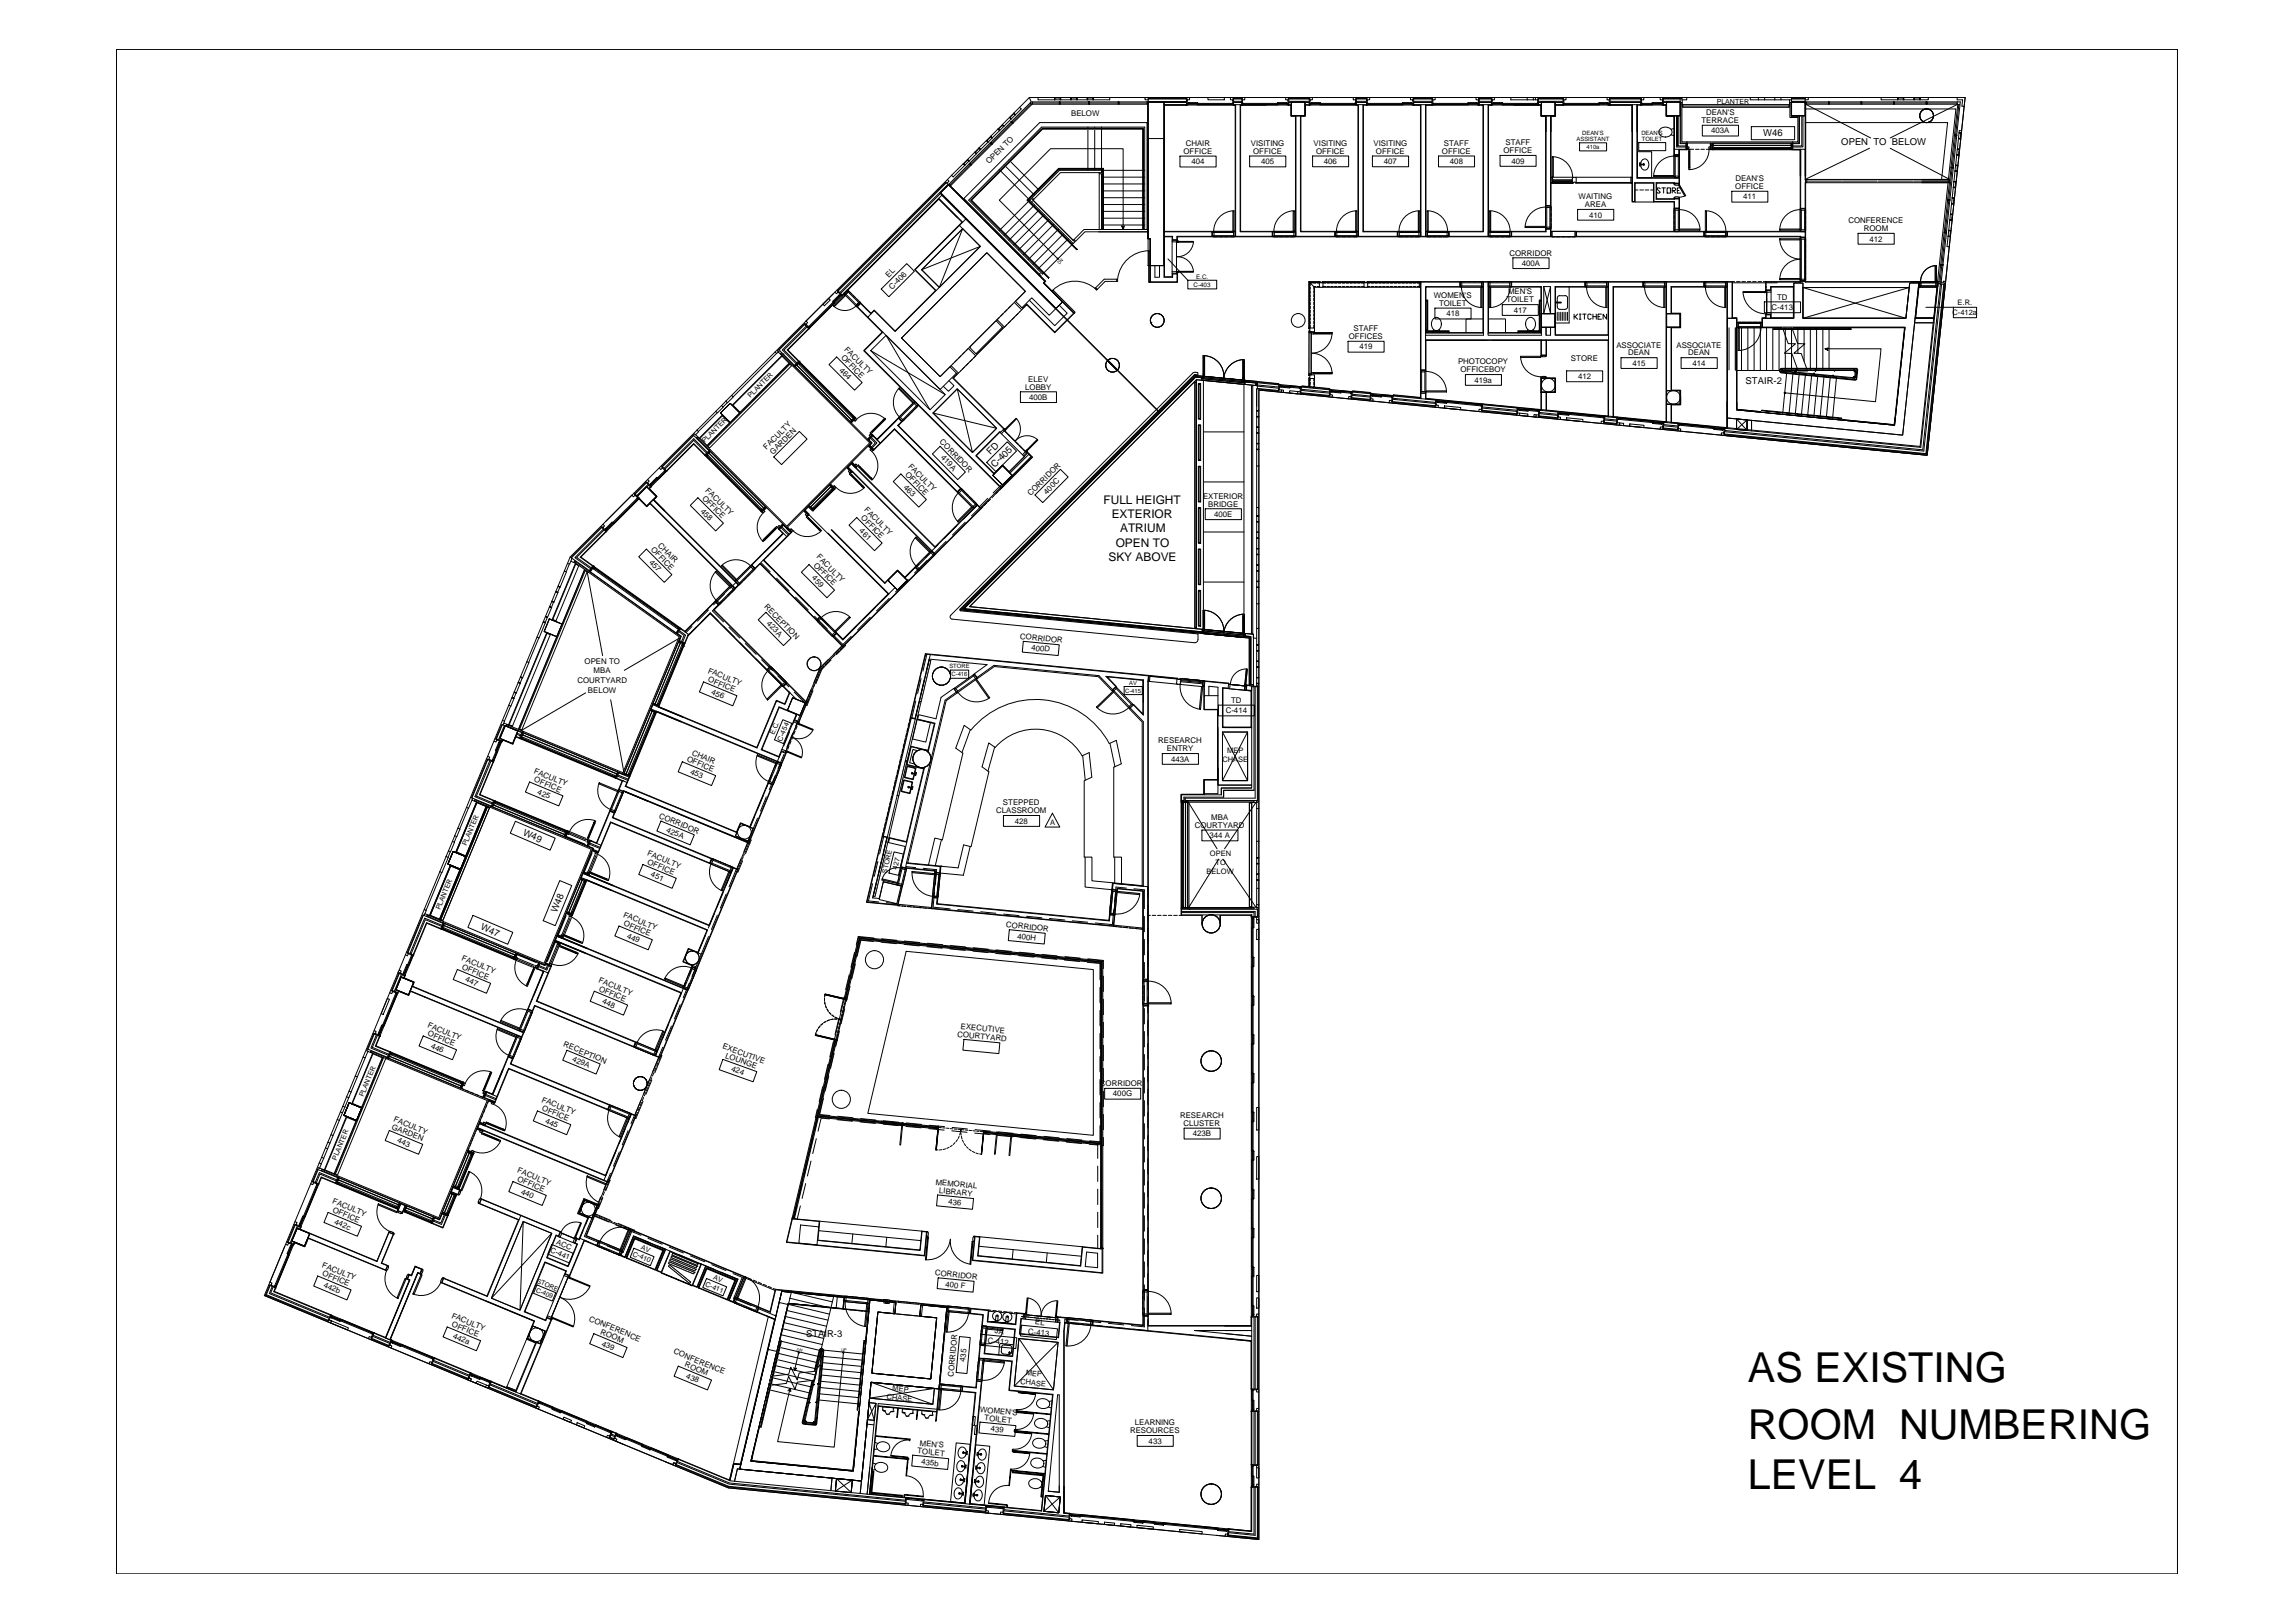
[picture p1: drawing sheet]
<svg xmlns="http://www.w3.org/2000/svg" width="841mm" height="594mm" viewBox="0 0 841 594" stroke-linecap="round" stroke-linejoin="round" font-family="sans-serif">
<defs><g id="words">
<g font-size="15.1">
<text x="640.5" y="506.3">AS EXISTING</text>
<text x="640.5" y="527.2">ROOM NUMBERING</text>
<text x="640.5" y="545.5">LEVEL 4</text>
</g>
<g font-size="4.4">
<text x="404.4" y="184.5">FULL HEIGHT</text>
<text x="407.4" y="189.8">EXTERIOR</text>
<text x="410.5" y="195">ATRIUM</text>
<text x="408.9" y="200.2">OPEN TO</text>
<text x="406.2" y="205.5">SKY ABOVE</text>
</g>
<g font-size="3.5">
<text x="646.1" y="50">W46</text>
<text x="674.8" y="53.3">OPEN TO BELOW</text>
<text x="639.7" y="140.6">STAIR-2</text>
<text x="363" y="166.6" transform="rotate(-45 363 166.6)">FD</text>
<text x="364.5" y="171.5" transform="rotate(-45 364.5 171.5)">C-405</text>
<text x="191.4" y="305.8" transform="rotate(23 191.4 305.8)">W49</text>
<text x="204" y="334.5" transform="rotate(-68 204 334.5)">W48</text>
<text x="175.9" y="340.3" transform="rotate(23 175.9 340.3)">W47</text>
<text x="295.4" y="489.5">STAIR-3</text>
</g>
<g font-size="2.9">
<text x="392.5" y="42.5">BELOW</text>
<text x="623.5" y="45.1">TERRACE</text>
<text x="625.2" y="42.1">DEAN'S</text>
<text x="434.5" y="53.5">CHAIR</text>
<text x="458.4" y="53.5">VISITING</text>
<text x="481.4" y="53.4">VISITING</text>
<text x="503.4" y="53.4">VISITING</text>
<text x="529.1" y="53.5">STAFF</text>
<text x="551.7" y="53.2">STAFF</text>
<text x="627.1" y="48.8">403A</text>
<text x="433.7" y="56.4">OFFICE</text>
<text x="459.2" y="56.4">OFFICE</text>
<text x="482.3" y="56.3">OFFICE</text>
<text x="504.2" y="56.3">OFFICE</text>
<text x="528.4" y="56.3">OFFICE</text>
<text x="551" y="56.2">OFFICE</text>
<text x="553.9" y="59.9">409</text>
<text x="362.5" y="60.2" transform="rotate(-45 362.5 60.2)">OPEN TO</text>
<text x="436.6" y="60.2">404</text>
<text x="462.1" y="60.1">405</text>
<text x="485.2" y="60.1">406</text>
<text x="507.1" y="60.1">407</text>
<text x="531.3" y="60.1">408</text>
<text x="635.9" y="69.2">OFFICE</text>
<text x="635.9" y="66.4">DEAN'S</text>
<text x="578.5" y="73">WAITING</text>
<text x="580.8" y="75.9">AREA</text>
<text x="638.8" y="73.1">411</text>
<text x="582.3" y="79.7">410</text>
<text x="677.3" y="81.8">CONFERENCE</text>
<text x="683" y="84.7">ROOM</text>
<text x="685.1" y="88.5">412</text>
<text x="553.1" y="93.6">CORRIDOR</text>
<text x="325.8" y="101.9" transform="rotate(-45 325.8 101.9)">EL</text>
<text x="557.6" y="97.4">400A</text>
<text x="326.9" y="106.1" transform="rotate(-45 326.9 106.1)">C-406</text>
<text x="552.6" y="107.9">MEN'S</text>
<text x="525.5" y="109.2">WOMEN'S</text>
<text x="527.4" y="112">TOILET</text>
<text x="552" y="110.8">TOILET</text>
<text x="649.2" y="113.6">C-413</text>
<text x="651.3" y="109.8">TD</text>
<text x="530" y="115.9">418</text>
<text x="554.7" y="114.5">417</text>
<text x="494.3" y="124.2">OFFICES</text>
<text x="496" y="121.3">STAFF</text>
<text x="308.1" y="131.1" transform="rotate(45 308.1 131.1)">OFFICE</text>
<text x="309.2" y="128.1" transform="rotate(45 309.2 128.1)">FACULTY</text>
<text x="498.2" y="128">419</text>
<text x="592.3" y="127.3">ASSOCIATE</text>
<text x="596.6" y="130.2">DEAN</text>
<text x="614.4" y="127.3">ASSOCIATE</text>
<text x="618.6" y="130.2">DEAN</text>
<text x="307.4" y="135.8" transform="rotate(45 307.4 135.8)">464</text>
<text x="534.3" y="133.5">PHOTOCOPY</text>
<text x="535.2" y="136.4">OFFICEBOY</text>
<text x="575.7" y="132.2">STORE</text>
<text x="598.2" y="134">415</text>
<text x="620.2" y="134">414</text>
<text x="375.7" y="142.7">LOBBY</text>
<text x="376.8" y="139.8">ELEV</text>
<text x="540.4" y="140.2">419a</text>
<text x="578.3" y="138.8">412</text>
<text x="377.2" y="146.5">400B</text>
<text x="344.1" y="162" transform="rotate(45 344.1 162)">CORRIDOR</text>
<text x="280.9" y="164.7" transform="rotate(-45 280.9 164.7)">FACULTY</text>
<text x="283.3" y="166.5" transform="rotate(-45 283.3 166.5)">GARDEN</text>
<text x="344.6" y="167.8" transform="rotate(45 344.6 167.8)">419A</text>
<text x="331.6" y="173.9" transform="rotate(45 331.6 173.9)">OFFICE</text>
<text x="332.7" y="171" transform="rotate(45 332.7 171)">FACULTY</text>
<text x="258.3" y="179.7" transform="rotate(45 258.3 179.7)">FACULTY</text>
<text x="331" y="178.7" transform="rotate(45 331 178.7)">463</text>
<text x="257.2" y="182.7" transform="rotate(45 257.2 182.7)">OFFICE</text>
<text x="377.8" y="181.7" transform="rotate(-45 377.8 181.7)">CORRIDOR</text>
<text x="383.6" y="181.2" transform="rotate(-45 383.6 181.2)">400C</text>
<text x="440.9" y="182.7">EXTERIOR</text>
<text x="442.7" y="185.6">BRIDGE</text>
<text x="256.6" y="187.4" transform="rotate(45 256.6 187.4)">458</text>
<text x="315.4" y="189.9" transform="rotate(45 315.4 189.9)">OFFICE</text>
<text x="316.5" y="186.9" transform="rotate(45 316.5 186.9)">FACULTY</text>
<text x="444.9" y="189.3">400E</text>
<text x="314.8" y="194.6" transform="rotate(45 314.8 194.6)">461</text>
<text x="238.4" y="201.5" transform="rotate(45 238.4 201.5)">OFFICE</text>
<text x="241" y="200" transform="rotate(45 241 200)">CHAIR</text>
<text x="237.7" y="206.2" transform="rotate(45 237.7 206.2)">457</text>
<text x="298" y="207.1" transform="rotate(45 298 207.1)">OFFICE</text>
<text x="299.1" y="204.2" transform="rotate(45 299.1 204.2)">FACULTY</text>
<text x="297.3" y="211.9" transform="rotate(45 297.3 211.9)">459</text>
<text x="279.9" y="222.4" transform="rotate(45 279.9 222.4)">RECEPTION</text>
<text x="280.8" y="228.6" transform="rotate(45 280.8 228.6)">423A</text>
<text x="373.8" y="234" transform="rotate(6 373.8 234)">CORRIDOR</text>
<text x="377.8" y="238.2" transform="rotate(6 377.8 238.2)">400D</text>
<text x="214.2" y="243.2">OPEN TO</text>
<text x="211.6" y="250.2">COURTYARD</text>
<text x="217.5" y="246.7">MBA</text>
<text x="259.2" y="246.4" transform="rotate(22 259.2 246.4)">FACULTY</text>
<text x="259.3" y="249.5" transform="rotate(23 259.3 249.5)">OFFICE</text>
<text x="215.4" y="253.7">BELOW</text>
<text x="260.5" y="254.2" transform="rotate(23 260.5 254.2)">456</text>
<text x="451.2" y="257.5">TD</text>
<text x="449.2" y="261.3">C-414</text>
<text x="424.4" y="272.3">RESEARCH</text>
<text x="427.6" y="275.2">ENTRY</text>
<text x="251.5" y="278.8" transform="rotate(22 251.5 278.8)">OFFICE</text>
<text x="253.4" y="276.4" transform="rotate(22 253.4 276.4)">CHAIR</text>
<text x="429.1" y="279">443A</text>
<text x="195.5" y="283" transform="rotate(23 195.5 283)">FACULTY</text>
<text x="195.6" y="286.2" transform="rotate(23 195.6 286.2)">OFFICE</text>
<text x="252.7" y="283.4" transform="rotate(23 252.7 283.4)">453</text>
<text x="196.8" y="290.8" transform="rotate(23 196.8 290.8)">425</text>
<text x="241.3" y="299.5" transform="rotate(23 241.3 299.5)">CORRIDOR</text>
<text x="365.1" y="297.9">CLASSROOM</text>
<text x="367.6" y="295">STEPPED</text>
<text x="244" y="304.7" transform="rotate(22 244 304.7)">425A</text>
<text x="371.9" y="301.7">428</text>
<text x="437.8" y="303.2">COURTYARD</text>
<text x="443.9" y="300.3">MBA</text>
<text x="443.2" y="307">344 A</text>
<text x="237" y="313.2" transform="rotate(23 237 313.2)">FACULTY</text>
<text x="237.1" y="316.4" transform="rotate(23 237.1 316.4)">OFFICE</text>
<text x="238.3" y="321" transform="rotate(23 238.3 321)">451</text>
<text x="228.2" y="335.7" transform="rotate(23 228.2 335.7)">FACULTY</text>
<text x="228.3" y="338.9" transform="rotate(23 228.3 338.9)">OFFICE</text>
<text x="368.7" y="339.6" transform="rotate(6 368.7 339.6)">CORRIDOR</text>
<text x="229.6" y="343.5" transform="rotate(23 229.6 343.5)">449</text>
<text x="372.7" y="343.8" transform="rotate(6 372.7 343.8)">400H</text>
<text x="169" y="351.6" transform="rotate(23 169 351.6)">FACULTY</text>
<text x="169.1" y="354.8" transform="rotate(22 169.1 354.8)">OFFICE</text>
<text x="170.3" y="359.4" transform="rotate(23 170.3 359.4)">447</text>
<text x="219.2" y="359.6" transform="rotate(23 219.2 359.6)">FACULTY</text>
<text x="219.3" y="362.8" transform="rotate(23 219.3 362.8)">OFFICE</text>
<text x="220.5" y="367.4" transform="rotate(23 220.5 367.4)">448</text>
<text x="156.5" y="376" transform="rotate(23 156.5 376)">FACULTY</text>
<text x="352" y="376.8" transform="rotate(5 352 376.8)">EXECUTIVE</text>
<text x="156.6" y="379.2" transform="rotate(22 156.6 379.2)">OFFICE</text>
<text x="157.8" y="383.8" transform="rotate(23 157.8 383.8)">446</text>
<text x="206.3" y="383.2" transform="rotate(22 206.3 383.2)">RECEPTION</text>
<text x="264.6" y="384" transform="rotate(20 264.6 384)">EXECUTIVE</text>
<text x="350.7" y="379.6" transform="rotate(6 350.7 379.6)">COURTYARD</text>
<text x="209.6" y="388.6" transform="rotate(22 209.6 388.6)">429A</text>
<text x="265.6" y="387.5" transform="rotate(20 265.6 387.5)">LOUNGE</text>
<text x="267.8" y="392.2" transform="rotate(20 267.8 392.2)">424</text>
<text x="403.1" y="397.8">CORRIDOR</text>
<text x="407.9" y="401.6">400G</text>
<text x="198.3" y="403.5" transform="rotate(23 198.3 403.5)">FACULTY</text>
<text x="198.4" y="406.6" transform="rotate(23 198.4 406.6)">OFFICE</text>
<text x="143.4" y="413.5" transform="rotate(22 143.4 413.5)">GARDEN</text>
<text x="144.1" y="410.6" transform="rotate(23 144.1 410.6)">FACULTY</text>
<text x="199.7" y="411.3" transform="rotate(23 199.7 411.3)">445</text>
<text x="432.4" y="409.5">RESEARCH</text>
<text x="433.7" y="412.4">CLUSTER</text>
<text x="145.4" y="418.4" transform="rotate(23 145.4 418.4)">443</text>
<text x="437.1" y="416.2">423B</text>
<text x="189.4" y="429.4" transform="rotate(23 189.4 429.4)">FACULTY</text>
<text x="189.5" y="432.5" transform="rotate(23 189.5 432.5)">OFFICE</text>
<text x="190.7" y="437.2" transform="rotate(23 190.7 437.2)">440</text>
<text x="342.8" y="433.9" transform="rotate(6 342.8 433.9)">MEMORIAL</text>
<text x="344.1" y="437" transform="rotate(6 344.1 437)">LIBRARY</text>
<text x="121.6" y="440.6" transform="rotate(23 121.6 440.6)">FACULTY</text>
<text x="121.7" y="443.8" transform="rotate(22 121.7 443.8)">OFFICE</text>
<text x="347.4" y="441.1" transform="rotate(6 347.4 441.1)">436</text>
<text x="122.3" y="448.2" transform="rotate(22 122.3 448.2)">442c</text>
<text x="117.9" y="464" transform="rotate(23 117.9 464)">FACULTY</text>
<text x="118" y="467.1" transform="rotate(23 118 467.1)">OFFICE</text>
<text x="342.6" y="467.1" transform="rotate(6 342.6 467.1)">CORRIDOR</text>
<text x="118.4" y="471.4" transform="rotate(22 118.4 471.4)">442b</text>
<text x="346.4" y="471.3" transform="rotate(6 346.4 471.3)">400 F</text>
<text x="165.3" y="482.6" transform="rotate(22 165.3 482.6)">FACULTY</text>
<text x="165.4" y="485.8" transform="rotate(23 165.4 485.8)">OFFICE</text>
<text x="215.7" y="483.7" transform="rotate(22 215.7 483.7)">CONFERENCE</text>
<text x="379.2" y="485.1" transform="rotate(6 379.2 485.1)">EL</text>
<text x="165.8" y="490.1" transform="rotate(23 165.8 490.1)">442a</text>
<text x="219.8" y="488.6" transform="rotate(22 219.8 488.6)">ROOM</text>
<text x="361.8" y="491.9" transform="rotate(5 361.8 491.9)">C-412</text>
<text x="364.5" y="488.3" transform="rotate(6 364.5 488.3)">JA</text>
<text x="376.7" y="488.6" transform="rotate(6 376.7 488.6)">C-413</text>
<text x="220.3" y="492.9" transform="rotate(23 220.3 492.9)">439</text>
<text x="246.6" y="495.6" transform="rotate(23 246.6 495.6)">CONFERENCE</text>
<text x="250.8" y="500.5" transform="rotate(23 250.8 500.5)">ROOM</text>
<text x="353.8" y="498.8" transform="rotate(-84 353.8 498.8)">435</text>
<text x="251.3" y="504.7" transform="rotate(23 251.3 504.7)">438</text>
<text x="349.4" y="504.3" transform="rotate(-85 349.4 504.3)">CORRIDOR</text>
<text x="359.1" y="517.2" transform="rotate(6 359.1 517.2)">WOMEN'S</text>
<text x="360.7" y="520.2" transform="rotate(5 360.7 520.2)">TOILET</text>
<text x="363" y="524.3" transform="rotate(6 363 524.3)">439</text>
<text x="414.1" y="525">RESOURCES</text>
<text x="415.9" y="522.1">LEARNING</text>
<text x="336.1" y="532.3" transform="rotate(5 336.1 532.3)">TOILET</text>
<text x="337" y="529.5" transform="rotate(5 337 529.5)">MEN'S</text>
<text x="420.9" y="528.8">433</text>
<text x="337.6" y="536.3" transform="rotate(6 337.6 536.3)">435b</text>
</g>
<g font-size="2.8">
<text x="717.4" y="111.8">E.R.</text>
<text x="715.5" y="115.4">C-412a</text>
<text x="449.7" y="275.8">MEP</text>
<text x="448" y="279.1">CHASE</text>
<text x="384.8" y="302">A</text>
<text x="443.4" y="313.5">OPEN</text>
<text x="445.4" y="316.9">TO</text>
<text x="442.2" y="320.3">BELOW</text>
<text x="203.7" y="455.6" transform="rotate(22 203.7 455.6)">ACC</text>
<text x="201.5" y="458.6" transform="rotate(22 201.5 458.6)">C-441</text>
<text x="375.9" y="503.8" transform="rotate(6 375.9 503.8)">MEP</text>
<text x="327" y="509.3" transform="rotate(6 327 509.3)">MEP</text>
<text x="373.9" y="506.9" transform="rotate(6 373.9 506.9)">CHASE</text>
<text x="324.9" y="512.4" transform="rotate(6 324.9 512.4)">CHASE</text>
</g>
<g font-size="2.6">
<text x="629.1" y="38">PLANTER</text>
<text x="275.1" y="145.8" transform="rotate(-45 275.1 145.8)">PLANTER</text>
<text x="258.3" y="162.4" transform="rotate(-45 258.3 162.4)">PLANTER</text>
<text x="283.7" y="269.4" transform="rotate(-67 283.7 269.4)">E.C.</text>
<text x="286.5" y="271.6" transform="rotate(-67 286.5 271.6)">C-454</text>
<text x="171" y="310" transform="rotate(-68 171 310)">PLANTER</text>
<text x="325" y="320.1" transform="rotate(-77 325 320.1)">STORE</text>
<text x="328.8" y="318.6" transform="rotate(-77 328.8 318.6)">427</text>
<text x="161.3" y="333.4" transform="rotate(-67 161.3 333.4)">PLANTER</text>
<text x="133.2" y="401.9" transform="rotate(-68 133.2 401.9)">PLANTER</text>
<text x="123.3" y="425.1" transform="rotate(-67 123.3 425.1)">PLANTER</text>
<text x="231.7" y="459.9" transform="rotate(23 231.7 459.9)">C-410</text>
<text x="234.7" y="457.4" transform="rotate(23 234.7 457.4)">AV</text>
<text x="258.3" y="470.9" transform="rotate(23 258.3 470.9)">C-411</text>
<text x="261.3" y="468.4" transform="rotate(23 261.3 468.4)">AV</text>
</g>
<g font-size="2.4">
<text x="196.2" y="473.1" transform="rotate(22 196.2 473.1)">C-409</text>
<text x="196.6" y="469.8" transform="rotate(22 196.6 469.8)">STORE</text>
</g>
<g font-size="2.3">
<text x="437.4" y="105">C-403</text>
<text x="438.3" y="102">E.C.</text>
</g>
<g font-size="2.2">
<text x="577.7" y="51.7">ASSISTANT</text>
<text x="579.8" y="49.5">DEAN'S</text>
<text x="601.5" y="49.4">DEAN'S</text>
<text x="601.7" y="51.6">TOILET</text>
<text x="581.4" y="54.6">410a</text>
<text x="347.9" y="244.8">STORE</text>
<text x="348.7" y="247.7">C-416</text>
<text x="413.8" y="250.9">AV</text>
<text x="412.3" y="253.7">C-415</text>
</g>
<g font-size="1.4">
<text x="291.9" y="494.7" transform="rotate(14 291.9 494.7)">DN</text>
<text x="308.2" y="494.7" transform="rotate(7 308.2 494.7)">UP</text>
</g>
</g></defs>
<!-- layer: Grid$0$A2-COLS-EXPO -->
<g fill="none" stroke="#000" stroke-width=".37">
<path d="M406 131.9a2.52 2.52 0 0 1 3.5 .1 2.52 2.52 0 0 1 .1 3.5zM409.4 135.6l-3.6-3.5a2.52 2.52 0 0 0 .1 3.5 2.52 2.52 0 0 0 3.5 0"/>
<circle cx="706" cy="42.4" r="2.52"/>
<circle cx="424.1" cy="117.4" r="2.52"/>
<circle cx="567.4" cy="141.1" r="2.52"/>
<circle cx="613.2" cy="145.5" r="2.52"/>
<circle cx="345" cy="247.7" r="3.3"/>
<circle cx="337.9" cy="277.8" r="3.3"/>
<circle cx="272.8" cy="304.8" r="2.52"/>
<circle cx="443.9" cy="338.4" r="3.3"/>
<circle cx="253.7" cy="350.8" r="2.52"/>
<circle cx="234.6" cy="396.8" r="2.52"/>
<circle cx="443.9" cy="388.6" r="3.7"/>
<circle cx="443.9" cy="438.9" r="3.7"/>
<circle cx="443.9" cy="547.3" r="3.7"/>
</g>
<!-- layer: Grid$0$A2-cols-hidn -->
<g fill="none" stroke="#000" stroke-width=".37">
<path d="M473.2 37.4h5v5h-5zM564.9 37.4h5v5h-5zM610.7 37.4h5v5h-5zM656.5 37.4h5v5h-5zM564.9 114.9h5v5h-5zM610.7 114.9h5v5h-5zM264 151.2l3.6-3.5 3.5 3.5-3.5 3.6zM237 178.3l3.6 3.5-3.6 3.6-3.5-3.6zM367.4 170.5l3.5 3.6-3.5 3.5-3.6-3.5zM325.3 212.5l3.6-3.5 3.6 3.5-3.6 3.6zM201.3 226.7l4.7 1.9-2 4.6-4.6-1.9zM290.5 255.6l4.6 1.9-1.9 4.6-4.6-1.9z"/>
<path d="M185.1 265.8l4.7 1.9-2 4.7-4.6-1.9zM166 311.9l4.7 1.9-1.9 4.6-4.7-1.9zM147 357.9l4.6 1.9-1.9 4.6-4.6-1.9zM127.9 403.9l4.7 1.9-1.9 4.6-4.7-1.9zM214.2 439.6l4.6 1.9-1.9 4.6-4.6-1.9zM108.9 449.9l4.6 1.9-1.9 4.6-4.7-1.9zM195.2 485.6l4.6 1.9-1.9 4.7-4.7-2z"/>
</g>
<!-- layer: Grid$0$A3-COLS-EXPO -->
<g fill="none" stroke="#000" stroke-width=".37">
<path d="M406 131.9a2.52 2.52 0 0 1 3.5 .1 2.52 2.52 0 0 1 .1 3.5zM409.4 135.6l-3.6-3.5a2.52 2.52 0 0 0 .1 3.5 2.52 2.52 0 0 0 3.5 0"/>
<circle cx="706" cy="42.4" r="2.52"/>
<circle cx="424.1" cy="117.4" r="2.52"/>
<circle cx="298.3" cy="243.1" r="2.52"/>
<circle cx="345" cy="247.7" r="3.3"/>
<circle cx="337.9" cy="277.8" r="3.3"/>
<circle cx="443.9" cy="338.4" r="3.3"/>
<circle cx="253.7" cy="350.8" r="2.52"/>
<circle cx="443.9" cy="388.6" r="3.7"/>
<circle cx="443.9" cy="438.9" r="3.7"/>
<circle cx="215.6" cy="442.9" r="2.52"/>
<circle cx="196.5" cy="488.9" r="2.52"/>
<circle cx="443.9" cy="547.3" r="3.7"/>
</g>
<!-- layer: Grid$0$A3-cols-hidn -->
<g fill="none" stroke="#000" stroke-width=".37">
<path d="M473.2 37.4h5v5h-5zM564.9 37.4h5v5h-5zM610.7 37.4h5v5h-5zM656.5 37.4h5v5h-5zM564.9 114.9h5v5h-5zM610.7 114.9h5v5h-5zM564.9 138.6h5v5h-5zM264 151.2l3.6-3.5 3.5 3.5-3.5 3.6zM610.7 143.1h5v5h-5zM237 178.3l3.6 3.5-3.6 3.6-3.5-3.6zM363.8 174.1l3.6-3.6 3.5 3.6-3.5 3.5zM325.3 212.5l3.6-3.5 3.6 3.5-3.6 3.6z"/>
<path d="M201.3 226.7l4.7 1.9-2 4.6-4.6-1.9zM290.5 255.6l4.6 1.9-1.9 4.6-4.6-1.9zM185.1 265.8l4.7 1.9-2 4.7-4.6-1.9zM166 311.9l4.7 1.9-1.9 4.6-4.7-1.9zM271.4 301.6l4.6 1.9-1.9 4.6-4.6-1.9zM147 357.9l4.6 1.9-1.9 4.6-4.6-1.9zM127.9 403.9l4.7 1.9-1.9 4.6-4.7-1.9zM108.9 449.9l4.6 1.9-1.9 4.6-4.7-1.9z"/>
</g>
<!-- layer: Grid$0$A4-COLS-EXPO -->
<g fill="none" stroke="#000" stroke-width=".37">
<path d="M406 131.9a2.52 2.52 0 0 1 3.5 .1 2.52 2.52 0 0 1 .1 3.5zM409.4 135.6l-3.6-3.5a2.52 2.52 0 0 0 .1 3.5 2.52 2.52 0 0 0 3.5 0M264 151.2l3.6-3.5 3.5 3.5-3.5 3.6zM201.3 226.7l4.7 1.9-2 4.6-4.6-1.9zM166 311.9l4.7 1.9-1.9 4.6-4.7-1.9zM127.9 403.9l4.7 1.9-1.9 4.6-4.7-1.9z"/>
<circle cx="706" cy="42.4" r="2.52"/>
<circle cx="424.1" cy="117.4" r="2.52"/>
<circle cx="475.7" cy="117.4" r="2.52"/>
<circle cx="298.3" cy="243.1" r="2.52"/>
<circle cx="345" cy="247.7" r="3.3"/>
<circle cx="337.8" cy="277.8" r="3.3"/>
<circle cx="443.9" cy="338.4" r="3.3"/>
<circle cx="320.5" cy="351.5" r="3.3"/>
<circle cx="234.6" cy="396.8" r="2.52"/>
<circle cx="443.9" cy="388.6" r="3.7"/>
<circle cx="443.9" cy="438.9" r="3.7"/>
<circle cx="443.9" cy="547.3" r="3.7"/>
</g>
<!-- layer: Grid$0$A4-cols-hidn -->
<g fill="none" stroke="#000" stroke-width=".37">
<path d="M473.2 37.4h5v5h-5zM564.9 37.4h5v5h-5zM610.7 37.4h5v5h-5zM656.5 37.4h5v5h-5zM564.9 114.9h5v5h-5zM610.7 114.9h5v5h-5zM564.9 138.6h5v5h-5zM610.7 143.1h5v5h-5zM237 178.3l3.6 3.5-3.6 3.6-3.5-3.6zM363.8 174.1l3.6-3.6 3.5 3.6-3.5 3.5zM325.3 212.5l3.6-3.5 3.6 3.5-3.6 3.6zM290.5 255.6l4.6 1.9-1.9 4.6-4.6-1.9z"/>
<path d="M441.3 254.8h5v5h-5zM185.1 265.8l4.7 1.9-2 4.7-4.6-1.9zM441.3 285.7h5v5h-5zM271.4 301.6l4.6 1.9-1.9 4.6-4.6-1.9zM323.7 322.9l6.5 1.6-1.6 6.5-6.4-1.5zM147 357.9l4.6 1.9-1.9 4.6-4.6-1.9zM252.3 347.6l4.7 1.9-2 4.6-4.6-1.9zM214.2 439.6l4.6 1.9-1.9 4.6-4.6-1.9zM108.9 449.9l4.6 1.9-1.9 4.6-4.7-1.9zM195.2 485.6l4.6 1.9-1.9 4.7-4.7-2z"/>
</g>
<!-- layer: Grid$0$A1-cols-hidn -->
<path d="M610.7 114.9h5v5h-5zM610.7 143.1h5v5h-5z" fill="none" stroke="#000" stroke-width=".37"/>
<!-- layer: Grid$0$A-flor-expa -->
<path d="M344.3 70.6l80.4 80.3-80.1-80.3" fill="none" stroke="#000" stroke-width=".37"/>
<!-- layer: Grid$0$A1-WALL-SHER -->
<path d="M420.7 50.7h5.9v46.6h-5.9zM286.5 473l41.8 4-.4 4.2-6.2-.6-2.2 22.3 21.6 2.2 2.2-22.4-6.3-.6 .5-4.2 9.5 1-2.9 29.8-24.9-2.4-3.5 36.1-44.6-4.3 10.3-43.9 3.3 .8-9.5 40.2 37.5 3.6 5.7-58.5-29.5-2.9-.1 .4-3.3-.8z" fill="none" stroke="#000" stroke-width=".37"/>
<!-- layer: Grid$0$A2-WALL-SHER -->
<path d="M420.7 37.4h5.9v59.9h-5v-9.9h-.9zM344.6 70.6l3-2.9 35.4 35.3-.6 .6 7 7-2.4 2.4zM286.5 473l20.3 1.9-.4 4.2-17.5-1.7-13.7 57.8 37.5 3.6 6.1-62.7 9.5 .9-.4 4.2-6.2-.6-2.2 22.3 21.6 2.2 2.2-22.4-6.3-.6 .5-4.2 9.5 1-2.9 29.8-24.9-2.4-3.5 36.1-44.6-4.3z" fill="none" stroke="#000" stroke-width=".37"/>
<!-- layer: Grid$0$A3-WALL-SHER -->
<path d="M420.7 37.4h5.9v59.9h-5v-9.9h-.9zM344.6 70.6l3-2.9 35.4 35.3-.6 .6 7 7-2.4 2.4zM420.7 97.3h.1M633 116.6h3.4v33.5l57.9 5.6 3.8-35.8h-52.2v-3.3h11.5v-12.9h3.3v12.9h37.7l1.4-12.9h3.4l-6 55.7-64.2-6.3zM286.5 473l22.8 2.2-.4 4.1-20-1.9-13.7 57.8 37.5 3.6 6.1-62.7 9.5 .9-.4 4.2-6.2-.6-2.2 22.3 21.6 2.2 2.2-22.4-6.3-.6 .5-4.2 9.5 1-2.9 29.8-24.9-2.4-3.5 36.1-44.6-4.3z" fill="none" stroke="#000" stroke-width=".37"/>
<!-- layer: Grid$0$A4-WALL-SHER -->
<path d="M420.7 37.4h5.9v59.9h-5v-9.9h-.9zM344.6 70.6l3-2.9 35.4 35.3-.6 .6 7 7-2.4 2.4zM320.4 113.8l7.6 7.6 31.3-31.2-7.7-7.6 2.4-2.4 32.9 32.9-2.4 2.4-6.4-6.4-3.6 3.6-2.4-2.4 3.7-3.6-14.2-14.1-31.2 31.2 14.1 14.2 3.6-3.6 2.4 2.3-6 5.9-26.5-26.5zM633 116.6h3.4v33.5l57.9 5.6 3.8-35.8h-52.2v-3.3h11.5v-12.9h3.3v12.9h37.7l1.4-12.9h3.4l-6 55.7-64.2-6.3zM355.3 127.2h.1M355.3 127.2l9.7-9.7 2.3 2.3-9.7 9.8zM286.5 473l22.8 2.2-.4 4.1-20-1.9-13.7 57.8 37.5 3.6 6.1-62.7 8.9 .9-.4 4.1-5.6-.5-2.2 22.3 21.6 2.2 2.2-22.4-5.6-.6 .4-4.1 8.9 .9-2.9 29.8-24.9-2.4-3.5 36.1-44.6-4.3z" fill="none" stroke="#000" stroke-width=".37"/>
<!-- layer: Grid$0$A4-COLS-HATCH -->
<g fill="none" stroke="#000" stroke-width=".37">
<path d="M147 357.9l4.6 1.9-1.9 4.6-4.6-1.9zM127.9 403.9l4.7 1.9-1.9 4.6-4.7-1.9zM214.2 439.6l4.6 1.9-1.9 4.6-4.6-1.9zM108.9 449.9l4.6 1.9-1.9 4.6-4.7-1.9zM195.2 485.6l4.6 1.9-1.9 4.7-4.7-2z"/>
<circle cx="234.6" cy="396.8" r="2.52"/>
</g>
<!-- layer: A-ANNO-NOTE -->
<g fill="none" stroke="#000" stroke-width=".37">
<path d="M661.7 38.2l23.8 12.3M717.4 38.2l-24.7 12.3M685.1 54.3l-23.6 11.4M692.7 54.3l21.8 11.4M705.8 112.6h10M715.8 112.6h8.5v3.8h-8.5zM369.1 161.8l3.4 3.4-7.5 7.5-3.4-3.3zM215.2 209.5l5.6 30.6M248.9 233.8l-20.1 11.7M214.6 253.8l-23.4 13.6M223.8 256.3l4.8 26.5M348.3 245.4h6.7v3h-6.7z"/>
<path d="M412 251.4h6.6v3h-6.6zM286.9 263.6l3.3 1.4-3.1 7.4-3.3-1.4zM435.4 293.7l10.6 17.2M460.5 293.5l-11.8 17.4M327.6 312l3.5 .8-1.9 7.8-3.4-.8zM446.6 314.6l-11.2 18.1M448.2 314.6l12.3 18.1M202.2 455.8l7.9 3.2-1.5 3.6-7.8-3.3zM232.3 457.2l7.4 3.1-1.4 3.3-7.4-3.1zM196.8 470.6l6.9 2.9-1.3 3-6.9-2.8zM258.9 468.3l7.4 3-1.4 3.3-7.4-3z"/>
<circle cx="234.6" cy="396.8" r="2.52"/>
</g>
<!-- layer: PLAN-04$0$A-WALL-SILL -->
<path d="M314.7 343.2l.6 1M361 414.3l-.1 .8M403.3 418.5v-65.8l-88-8.5-5 21.3-.8-.2 5.2-22.1 89.4 8.7v105.2M403.3 419.3v37.8M290.3 446.3l15.4-65 .8 .2-6.4 26.9 43.2 4.2-.1 .8-43.3-4.2-8.8 37.2" fill="none" stroke="#000" stroke-width=".37"/>
<!-- layer: PLAN-03$0$P-WALL-HIDN -->
<g fill="none" stroke="#000" stroke-width=".37">
<path d="M367.1 177.4l-3.1 3.1M367.4 177.6l.3 .4-3.2 3.1M362 182.5l-3.2 3.2M362.6 183.1l-3.3 3.2M264.9 220l-3.8 3.8 4 4M265.5 217.5l-4 4M269.7 213.3l-2.2 2.2M270.6 214.2l-3.8 3.8M253.6 229.5l-2.2 2.2M255.2 229.7l-3.2 3.1M259.6 223.5l-4 4M263.2 227.4l-2.9-2.9-3.2 3.2"/>
<path d="M265.1 229.4l4 4M267.1 229.8l4 3.9M271.1 235.4l4 3.9M273.1 235.7l4 4M308.7 236.5l-3.1 3.1M309.5 236.1l.4 .4-3.4 3.3M339.7 239.6l-1.5 6.2M340.9 239.8l-1.5 6.2M277.1 241.3l4 4M279.1 241.6l4 4M283.1 247.3l3.9 4M285.1 247.6l4 4"/>
<path d="M289 253.3l2.9 2.8M291.1 253.5l4 4.1M297.2 252.6l-2.2 5.4M297.9 253l-2.2 5.4-.8-.4M303.6 241.5l-3.1 3.1-2.2 5.4M304.5 241.8l-3.3 3.3-2.2 5.3M335.6 256.7l-1.4 6.2M336.8 256.9l-1.4 6.3M337.5 248.5l-1.2 5.5M338.8 248.7l-1.3 5.5M286.1 275.8l-2.1 5.2M287.3 276.3l-2.2 5.2"/>
<path d="M289.4 268l-2.2 5.2M290.5 268.5l-2.2 5.2M292 261.6l-1.6 3.8M293.2 262.1l-1.6 3.8M276.5 299.2l-1.6 3.8M277.6 299.7l-1.6 3.8M279.7 291.4l-2.2 5.2M280.8 291.9l-2.1 5.2M282.9 283.6l-2.1 5.2M284.1 284.1l-2.2 5.2M268.7 317.9l-2.7 6.4M271.5 314.6l-4.3 10.2"/>
<path d="M272.1 315.3l-1.7 4.2-.8-.4M274.1 308.1l-1.5 3.8M274.4 307.3l.9 .4-2.1 5M321.7 315.5l-1.3 5.5M323.1 315.1l-1.3 5.4M323.8 306.5l-1.5 6.2M325 306.7l-1.3 5.6M332.2 316.2l-.3 1.2 3.6 .4M338.3 318l5 .5-.6 5.5M344.6 317.4l-.5 5.5M261.7 334.8l-2.1 5.1M262.9 335.2l-2.2 5.2"/>
<path d="M264.9 327l-2.1 5.1M266.1 327.4l-2.1 5.2M319.8 323.7l-1.6 6.3 3.8 .4M321.1 323.3l-1.3 5.6M324.8 330.6l3.8 .4M342.4 326.8l-.5 5.5 6.3 .6M343.8 325.7l-.5 5.5M351 333.1l5.6 .6M359.4 334l5.6 .5M367.8 334.8l5.6 .6M376.2 335.6l5.6 .6M384.6 336.4l5.6 .6"/>
<path d="M393 337.3l5.6 .5M407 331.8l-.5 5.5M407.9 323.5l-.6 5.5M408.1 333.2l-.5 5.5-6.2-.6M412.8 325.3l-3.8-.4-.6 5.5M415.6 325.5l3.8 .4v6.9M419 324.6l1.6 .2v3.9M419.4 335.6v5.7M420.6 331.5v5.7M420.6 340v5.6M251.3 359.7l-2.1 5.2M253.9 353.6l-1.5 3.6"/>
<path d="M255 354.1l-1.4 3.5M258.5 342.5l-2.7 6.5M259.6 343l-2.6 6.5M311.2 357l-1.3 5.5M313.2 348.8l-1.4 5.5M313.5 353l-1.4 5.5M320.1 344.8l-4.6-.4-1.4 5.9M320.3 343.6l-5.8-.6-.7 3.1M322.9 345.1l5.6 .5M323.1 343.9l5.5 .5M331.3 345.9l5.6 .5M331.4 344.7l5.6 .5"/>
<path d="M339.7 346.7l5.6 .6M339.8 345.5l5.7 .5M348.1 347.5l5.6 .6M348.2 346.3l5.6 .5M356.5 348.3l5.6 .6M356.6 347.1l5.6 .6M364.9 349.2l5.6 .5M365 347.9l5.6 .6M373.3 350l5.6 .5M373.4 348.8l5.6 .5M381.7 350.8l5.6 .6M381.8 349.6l5.6 .5"/>
<path d="M390.1 351.6l5.6 .6M390.2 350.4l5.6 .5M398.5 352.5l4.6 .4v5.9M398.6 351.2l5.7 .6v2.9M404.3 357.5v5.7M419.4 344.1v5.6M419.4 352.5v5.6M420.6 348.4v5.6M420.6 356.9v5.6M244.9 375.3l-2.1 5.2M246.1 375.8l-2.2 5.2M248.1 367.5l-2.1 5.2"/>
<path d="M249.3 368l-2.1 5.2M252.5 360.2l-2.1 5.2M307.3 373.5l-1.3 5.4M307.6 377.6l-1.3 5.5M309.3 365.2l-1.4 5.5M309.6 369.5l-1.4 5.4M311.5 361.3l-1.3 5.4M403.1 361.6v5.7M403.1 370.1v5.6M403.1 378.5v5.7M404.3 366v5.6M404.3 374.4v5.7"/>
<path d="M419.4 361v5.6M419.4 369.4v5.6M419.4 377.8v5.6M420.6 365.3v5.6M420.6 373.7v5.6M238.1 395.3l-2.2 5.2M238.9 395.6l-2.2 5.2M241.7 383.1l-1.5 3.5M241.7 386.3l.8 .4-2.5 6.3M242.8 383.6l-3.6 9.1M301.5 398l-1.3 5.5M303.4 389.8l-1.3 5.5"/>
<path d="M303.7 394.1l-1.3 5.5M305.4 381.7l-1.3 5.4M305.7 385.9l-1.4 5.5M403.1 387v5.6M403.1 395.4v5.6M404.3 382.8v5.7M404.3 391.3v5.6M404.3 399.7v5.7M419.4 386.2v5.7M419.4 394.7v5.6M420.6 382.2v5.6M420.6 390.6v5.6"/>
<path d="M420.6 399v5.7M229 413.7l-2.1 5.2M230.2 414.1l-2.2 5.2M231.3 408.1l-1.2 3M234.9 403l-3.7 8.6M235.6 403.4l-2.6 6.3-.8-.4M297.9 416.9l-1.3 5.5M299.1 417.1l-1.3 5.4M299.5 406.3l-.7 3 .8 .1-1.1 4.8M301.8 402.3l-1.4 5.9 3.7 .4M304 409.8l-3.1-.3-1.1 4.8M306.8 410.1l5.6 .6"/>
<path d="M306.9 408.8l5.7 .6M315.2 410.9l5.6 .6M315.4 409.7l5.5 .5M323.6 411.7l5.6 .6M323.7 410.5l5.6 .5M332 412.6l5.6 .5M332.1 411.3l5.6 .5M340.4 413.4l5.6 .5M340.5 412.1l5.6 .6M348.8 414.2l5.6 .5M348.9 412.9l5.6 .6M357.2 415l5.6 .5"/>
<path d="M357.3 413.8l5.6 .5M365.6 415.8l5.6 .6M365.7 414.6l5.6 .5M374 416.6l5.6 .6M374.1 415.4l5.6 .6M382.4 417.4l5.6 .6M382.5 416.2l5.6 .6M390.8 418.3l5.6 .5M390.9 417l5.6 .6M399.2 419.1l3.1 .3v4.9M403.1 403.8v5.7M403.1 412.3v5.9l-3.8-.3"/>
<path d="M404.3 416.6v3l-.8-.1v4.9M404.3 408.2v5.6M419.4 403.1v5.7M419.4 411.6v5.6M420.6 407.5v5.6M420.6 415.9v5.6M220.1 438.4l-1.3 3.1M220.9 438.7l-1.6 3.9-.8-.3M222.6 429.2l-1.3 3.1M222.8 432l.8 .3-1.6 3.8M223.7 429.8l-2.5 6M225.8 421.5l-2.1 5.2"/>
<path d="M227 421.9l-2.2 5.2M294 433.4l-1.3 5.4M295.2 433.5l-1.3 5.4M295.9 425.1l-1.3 5.5M297.2 425.3l-1.3 5.4M402.3 427.1v5.6M402.3 435.6v5.6M403.5 427.2v5.6M403.5 435.7v5.6M419.4 420v5.6M419.4 428.4v5.7M419.4 436.9v5.6"/>
<path d="M420.6 424.3v5.7M420.6 432.8v5.6M213.6 450.9l-1.1 2.6 3 1.3M215.8 445.7l-1.1 2.6M216.9 446.1l-2.8 6.8 5.8 2.4M217.3 445.2l5.8 2.4M217.6 444.4l6.2 2.6M218.2 455.9l5.1 2.1M225.7 448.7l9.2 3.7M226.4 448l6.2 2.6-.3 .8M231.5 451l-3.2 7.8-5.8-2.5M237.5 453.5l5.2 2.2"/>
<path d="M238.3 455.2l-6.1-2.5-3.2 7.7-3.1-1.3M240.9 456.3l5.2 2.2M245.3 456.8l5.2 2.1M248.7 459.5l5.2 2.2M253 460l5.2 2.1M292 441.6l-1.1 4.7M293.3 441.7l-1.1 4.8M402.3 444v5.6M402.3 452.4v4.9M403.5 444.1v5.6M403.5 452.5v4.9M419.4 445.3v5.6"/>
<path d="M419.4 453.8v5.6M420.6 441.2v5.7M420.6 449.7v5.6M420.6 458.1v5.6M256.5 462.8l5.2 2.1M260.8 463.2l5.2 2.2M264.3 466l6.1 2.5-3.2 7.7 3.2 1.3M268.7 466.5l3.3 1.4-3.2 7.7 6.5 2.6M273 478.6l5.2 2.2M277.9 479.3l6.5 2.7M419.4 479.1v6.9l-4.8-.5M419.4 462.2v5.6"/>
<path d="M419.4 470.6v5.6M420.6 466.5v5.6M420.6 475v5.6M280.8 481.9l3.3 1.3M395 483.6l-4.8-.5v1.3l5.4 .5M397.8 483.9l5.6 .5M398.4 485.2l5.6 .5M406.2 484.7l5.6 .6M406.8 486l5.6 .6M420.6 483.4v4l-5.4-.6"/>
</g>
<!-- layer: PLAN-04$0$A-WALL-INTR -->
<g fill="none" stroke="#000" stroke-width=".37">
<path d="M452.8 38.3v48.3h13.4v-1.7h-11.7v-46.6M497.8 38.3v48.3h14.2v-1.7h-12.5v-46.6M520.7 38.3v48.3h1.7v-48.3M543.6 38.3v46.6h-12.6v1.7M545.3 38.3v48.3h-14.3v-.4M598.2 38.3v35.5h.8v-6.9h7.1v6.9h7.5v2.4h1.7v-3.4l-8.4 .2v-6.1l8.4 .2v-1.8h-15.4v-27M474.9 42.4v44.2h14.2v-1.7h-12.5v-42.5M566.6 42.4v32.9h1.6v-32.9M613.6 56.8h1.8M615.3 54.7v2h-1.7M617.8 52.6v2.1M627.3 52.6v2.1"/>
<path d="M659.9 54.7v21.6h1.6v-21.6M344 72.6l8.8 8.8M345.2 71.4l8.8 8.8M566.5 75.5h1.8M566.6 75.3h1.6M598 65v2M613.6 65h1.8M613.6 76.5h1.8M613.6 72.6h1.8M613.6 67.3h1.8M613.6 65.2h1.7M613.6 76.3h1.7"/>
<path d="M613.6 72.8h1.7M613.6 67.2h1.7M659.8 76.5h1.8M661.8 65.8v1M351.6 82.6l-16.2 16.2 7.6 7.6M352.8 83.8l-15.1 15 6.5 6.5M421.6 97.3v5.9h9.7v-2.8h-1.6v1.1M423.2 97.3v4.2h1.7v-4.2M426.6 86.6h3.1v1.2h1.6v-1.2M426.6 84.9h17.5v1.7h-12.8M426.6 97.3v4.2h3.1M429.7 88h1.6"/>
<path d="M431.3 86.6v1.2M444.2 84.9v1.7M444.4 84.8v1.8M452.6 84.8v1.8M452.7 84.9v1.7M466.3 84.9v1.7M466.5 84.8v1.8M474.7 84.8v1.8M474.8 84.9v1.7M488.6 84.9h.1M489.2 84.9v1.7M489.4 84.8v1.8"/>
<path d="M497.6 84.8v1.8M497.7 84.9v1.7M512.1 84.9v1.7M512.3 84.8v1.8M520.5 84.8v1.8M520.6 84.9v1.7M522.4 84.9v1.7M522.6 84.8v1.8M530.8 84.8v1.8M545.4 84.9v1.7M545.6 84.8v1.8M553.7 84.8v1.8"/>
<path d="M553.9 84.9h12.7v-1h1.6v2.7h-14.3zM566.5 83.7h1.8M566.6 83.8h1.6M568.3 84.9v1.7M568.5 84.8v1.8M577.5 84.8v1.8M577.6 84.9v1.7M577.7 84.9h46.7v1.7h-46.7zM613.6 84.7h1.8M613.6 84.8h1.7M624.5 84.9v1.7M624.6 84.8v1.8"/>
<path d="M632.8 84.8v1.8M632.9 84.9v1.7M633 84.9h28.5v2h-1.6v-.3h-26.9zM659.8 87.1h1.8M659.8 84.7h1.8M659.9 86.9h1.6M659.9 84.8h1.6M310.5 106.3l-1.2 1.2M310.7 106.3l-1.3 1.3M315.3 110.9l-1.3 1.4M315.3 111.1l-1.1 1.2M316.2 114.4l1.8 1.7"/>
<path d="M317.4 113.2l1.8 1.8M367.3 119.8l.3 .2-9.7 9.8-.3-.2M377.2 110l9.3 9.3 4.6-4.6-2.9-2.9M389.4 110.6l4.1 4.1-7 7-10.2-10.3-1.6 1.5-.2-.2M429.7 100.4v1.1M429.7 100.1h1.6M520.5 103.2v1.9M520.5 103.3v1.8M520.7 103.3h14.3v1.7h-12.6v30.5h-1.7zM535.1 103.3v1.7M535.2 103.2v1.9M543.4 103.2v1.9"/>
<path d="M543.5 103.3v1.7M545.4 103.3v1.7M545.6 103.2v1.9M553.7 103.2v1.9M565.7 105h2.5v9.9h-2.5zM568.2 119.9v2.9h-1.6v-2.9v2.9M580.9 103.3v1.7M581 103.2v1.9M589.2 103.2v1.9M589.4 103.3v1.7M602.1 103.3v1.7M602.3 103.2v1.9"/>
<path d="M610.5 103.2v1.9M610.6 103.3v1.7M610.7 119.9h.1M610.7 114.9h.1M610.7 114.9v-11.6h13.7v1.7h-12v9.9M610.7 114.9v39.9M612.4 119.9v23.2M624.5 103.3v1.7M624.6 103.2v1.9M632.8 103.2v1.9M632.9 103.3v1.7M633 116.6v-13.3h1.7v13.3"/>
<path d="M636.4 118.2v1.7M636.6 118.1v1.9M645.6 118.1v1.9M645.8 118.2l.1 1.7M647.2 106.4h1.7M647.2 115.1h1.7M648.9 105h8.5h-8.5v1.2h-1.7v-2.9h12.7v-.3h1.6v.3h41.8v1.7h-.3M648.9 116.5v-1.2h-1.7v1.3M659.8 102.8h1.8M659.9 102.9h1.6M659.9 103.6v.1M660.7 105.3h39"/>
<path d="M698.1 119.9l-3.8 35.8-57.9-5.6M701.6 118.2h7.1M701.8 116.6h7.1M703.4 103.2v1.9M709.9 103.2v1.9M710.1 103.3v1.7M323.5 121.7l-6.7 6.7 50.2 50.2 11.1-11.1-1.5-1.6-6.8 7.1M347.8 139.4l1.8 1.9-2 2-1.9-1.8M350.5 136.7l.2 .2-1.5 1.6 18.6 18.6-1.1 1.2-.3-.2-8.8 8.8 6.7 6.7M520.6 135.7h1.8M520.7 135.6h1.7M522.4 122.8h21.2v-19.5h1.7v19.5h19.6v-17.8h-11v-1.7h26.9v1.7h-10.9v17.8h19.6"/>
<path d="M522.4 124.5h67.1M522.4 122h21.2M545.3 122h19.6M564.8 130.2h1.8M564.8 138.3h1.8M564.9 124.5v5.5h1.7v-5.5M633 138.8v18.2M327.8 157l23 23.1 1.2-1.2-23-23 1.4-1.5-1.1-1.2-7.9 7.9M329.3 153.1l1.2 1.2M329.4 153l1.3 1.3M335.2 147.2l1.2 1.3M335.3 147.1l1.2 1.2"/>
<path d="M341.9 151.3l8.9-8.9 14.4 14.5-8.8 8.8zM520.6 143.9h1.8M520.7 146v-2h1.7v2.2M564.9 143.6v6.7M566.6 143.6v6.9M589.5 152.7v-49.4h12.5v1.7h-10.9v47.9M610.7 148.1h.1M610.7 143.1h.1M612.4 148.1v6.8M636.4 153.4v3.9M640.2 153.8v3.8M641.9 154v3.8"/>
<path d="M312 169.9l1.5 1.5M318.7 163.1l1.5 1.5M319.2 179.4l23.5 23.5 16.6-16.6-1.2-1.3M320.4 178.3l22.3 22.2 15.4-15.5M352.1 179l-1.2 1.2M352.2 179l-1.2 1.3M376.4 165.7l-1.2 1.2M377.9 167.2l-11.2 11.2M239.4 183l31.2 31.2-1.2 1.2-31.2-31.2M287.1 195.4l-11.6 11.6 1.2 1.1 1.8-1.8 20.8 20.8 1.2-1.2-20.8-20.8 1.7-1.7M288.3 193.6l1.5 1.5M295 186.8l1.5 1.5"/>
<path d="M303.4 195.2l22.3 22.3-16.8 16.8-2.4-2.3-1.1 1.2 3.5 3.5 27.7-27.7M304.6 194.1l19.6 19.6 1.1-1.2M358 184.8l-1.3 1.3M268 214.4l1.3 1.3M268.2 214.3l1.1 1.2M269.5 213l1.2 1.2M269.5 212.8l1.3 1.3M275.3 207l1.3 1.4M275.5 207l1.2 1.2M325.6 212.8h.1M335.4 207.8l1.2 1.2M335.5 207.6l1.3 1.3"/>
<path d="M336.6 209h.1M336.6 209l-1.2-1.2-3.8 3.9M341.3 201.8l1.3 1.3M341.4 201.8l1.2 1.2M259.1 223.4h.1M262.1 220.4l1.2 1.2-1.8 1.8 20.7 20.7-1.2 1.2-20.7-20.8-8.3 8.3M262.1 220.4l-11.1 11.1M262.1 220.3l1.2 1.2M262.2 220.1l1.3 1.3M263.3 221.6l-1.8 1.8M300.5 225.9l-1.2 1.2M300.7 226l-1.3 1.3"/>
<path d="M306.5 231.8l-1.3 1.3M306.5 231.9l-1.2 1.2M282.3 244.2l-1.2 1.1M282.5 244.2l-1.4 1.3M287.2 251.4l2.2 2.3-1.7 4.3-3.1-1.3-7.2 17.3-36.2-15.1M287.2 251.4l1.1-1.2 7.2 7.2-2.8 6.9-1.5-.7 .8-2M288.2 250l-1.3 1.3M288.3 250.2l-1.2 1.2M349.5 252.2l-4.6 3.2-1.9 7.9-6.3-1.5-.4 1.6 6.3 1.5-2.5 10.5M349.6 252.4l1 1.3M349.7 252.2l1 1.5M350.4 253.5l-4.1 2.9-14.1 59.8 12.4 1.2-.2 2.2-1.7-.1 .1-.6-12.7-1.2 8.7-36.7"/>
<path d="M357 247l1.1 1.5M357.2 247l1 1.3M358 248.1l6.3-4.4 38.4 3.8 5 5.1M361.7 243.4l-4.7 3.4M361.8 243.4l-21.3-2-5.1 21.8-1.7-.4 5.5-23.2 81.6 8-.2 1.9v109.1M408.8 251.6l-1.2 1.1M408.9 251.4l-3.6-3.7 13.7 1.3v12.9l-3.7-3.7M409 251.6l-1.4 1.3M414.2 259.3l4.8 5v60.3l-11.1-1.1M415.2 258.1l-1.3 1.3M415.3 258.3l-1.3 1.1M420.8 249.5l.3-2-.2 2"/>
<path d="M441.4 249.5l-.2 1.9M443 254.8v-3.4l3.3 .3v3.1M446.3 259.8v25.9M450.1 252l-2.1-.1v14.6h10.7M450.2 250.4l-8.7-.9-.2 5.3M456.9 251l-.2 1.7M240.6 260.5l45.8 19M284.7 279l1.7 .7M284.8 278.9l1.6 .7M286.4 275l1.6 .7M288.6 260.2l-3.1-1.3-6.6 15.7 6.6 2.7 .9-2 1.5 .6-1.5 3.6M291.1 263.9l1.5 .6"/>
<path d="M336.2 274.9l-1.7-.4-1.2 4.9 1.8 .4M340.2 275l-6.3-1.5-1.5 6.5 6.3 1.5M341 264.5h.1M446.3 266.5v21.1h12.4M448 266.5h.8M457.2 275.6v10.3M223.6 296.8l1.7 .7M223.6 297l1.5 .7M226.7 289.3l1.7 .7M228.2 285.9l-1.3 3.3 1.5 .6M228.5 289.6l45.9 19 8.7-21.1-1.5-.7-6.7 16.2M229.1 288l40.9 17"/>
<path d="M281.6 286.6l1.7 .7M281.6 286.8l1.5 .6M458.7 288.6h-11.1v2.5M459.5 289.5h-11.1v2.5M213.7 319.9l46.2 19.2 8.8-21.2 1.6 .6-15.1 36.2-1.5-.6 .2-.5M217.3 311.1l2 .8M222.2 300.4l1.3-3.2 1.6 .6-.7 1.7 36.3 15.1-.6 1.5-36.4-15M260.8 314.6l-.6 1.5M261 314.6l-.7 1.7M268.5 317.7l-.7 1.7M268.6 317.8l-.6 1.6M274.5 302.9h.1"/>
<path d="M325 307.1v-.4l-1.6-.3-5.7 24 11.2 1 1.6-6.8-1.6-.4M330.3 317.7l1.9 .4M330.5 317.5l1.6 .4M332.3 308.5l-6.3-1.5-.4 1.6M342.7 319.6l1.8 .3M207.8 334.1l1.9 .8M215 322.2l44.3 18.4-3.5 8.4M328.8 324l-.1 .1M328.9 324l1.7 .4M341.8 328.6l1.8 .2M341.9 328.8l1.6 .2M341.9 328.3l1.6 .2-.2 2.7 63.2 6.1 .3-2.7 1.6 .2-.4 4.3-66.5-6.5z"/>
<path d="M406.7 334.9l1.8 .2M406.7 335.1l1.7 .2M407.5 326l1.8 .1M407.9 323.5l-.3 2.3 1.7 .2v-.6l9.7 .9v32.3h1.6v-33.8M407.9 323.5l11 1.1M447.2 335.3v3.1M199.3 355.7l-5.7 13.9 1.5 .6 .8-2 36.3 15.1 .6-1.6-36.3-15 .6-1.3M199.9 353.3l1.9 .8M203.5 344.5l46.3 19.1-9.6 23M204.1 342.9l47.8 19.8-10.1 24.6-1.6-.7M240 357.7h.1M253.5 354.3l1.7 .7"/>
<path d="M253.7 354.1l1.5 .7M418.9 359h1.8M419 358.9h1.6M156.4 363.5l35.4 14.7-.7 1.6-35.4-14.7M189.4 379.3l1.7 .7M189.6 379.2l1.5 .6M190.3 377.5l1.5 .6M190.3 377.3l1.7 .7M193.4 369.8l1.7 .7M193.5 369.6l1.5 .7M250.4 362l1.6 .6M250.4 361.8l1.7 .7"/>
<path d="M418.9 368h1.8M419 368.5h1.6v103.8h-1.6zM419 368.2h1.6M420.6 368.5h.1M185.8 392.6l.6-1.3 36.3 15 .6-1.5-36.3-15.1 .8-1.9-1.5-.7-5.7 13.9M186.3 386.9l1.7 .6M186.3 387l1.5 .7M232.9 381.8l-.6 1.5M233.1 381.8l-.7 1.7M240.7 384.9l-.7 1.7M240.8 385l-.6 1.6M177.6 412.4l-1.9-.8 46.3 19.1 9.3-22.6 1.6 .6-10 24.2-47.8-19.8"/>
<path d="M179.4 402.7l1.9 .8M223.4 404.8l-.6 1.5M223.6 404.8l-.7 1.7M231.2 407.9l-.8 1.7M231.3 408l-.7 1.6M166 435l2.4 .9-.6 1.6-2.4-1zM168.5 435.9l-.6 1.6M171.4 421.9l2 .8M176.3 439.2l-.7 1.6M142.6 451.3l1.6 .6M145.8 443.5l1.6 .7M190.9 445.2l14.3 6-.6 1.5-.8-.3-3.5 8.3 7.9 3.2 3.4-8.2-.8-.4 .6-1.5 .9 .3 3.4-8.1-3.8-1.6 2.2-5.2 5.2 2.2-4.6 11.3 4.6 1.9-.6 1.5"/>
<path d="M190.9 445.2l-12.3 29.6-16-6.6-.7 1.6 34 14.1-2.7 6.3 3.5 1.5M190.9 445.2l-14.5-6-.6 1.6 14.4 6M191.7 447.4l10.5 4.3-11.6 28.1-10.5-4.3zM205.4 451.3l-.6 1.5M211.2 453.6l-.7 1.6M218.3 456l-4.2-1.8-5.4 12.9-1.5-.6 .4-1-7.9-3.3-7.6 18.3 7.9 3.2 .4-1 1.5 .6-11.2 27.2M219.4 454.6l-.6 1.5M219.6 454.6l-.7 1.7M227.9 458l-.7 1.7M228 458.2l-.7 1.5M231.3 450.5l41.3 17.1-4 9.2-1.4-.6 3.2-7.7-24.9-10.3-3.2 7.7-1.5-.6 3.2-7.7-11.8-4.9-3.2 7.7-1.4-.6zM300 449.4l.2-2-9.8-1-2.1 8.5 50.4 4.9 .8-8.6-1.6-.2-.7 7-37.7-3.7"/>
<path d="M300.1 450.8l37.4 3.6M300.4 447.3l37.4 3.6M312.5 451.9l-.3 3.5M325 453.2l-.4 3.4M357.3 453l1.7 .1-.7 6.9 37.7 3.7 .7-6.9 7.2 .7v8.7l-47.4-4.7zM358.7 456.5l37.6 3.6M359.1 453l37.5 3.6M371.3 457.7l-.4 3.4M383.8 458.9l-.4 3.5M398.2 458.6l4 .4v5.3l-4.5-.4zM152.2 463.9l2.4 1M153.1 466.1l.8 .4"/>
<path d="M154.7 464.9l-.7 1.6M162.4 468.2l-.6 1.6M177.9 476.4l18 7.5M207.1 466.7l1.5 .6M257.1 463l-3.3 7.7 1.6 .6 3.2-7.7M269.5 475.3l-.7 1.6M269.6 475.3l-.7 1.7M277.9 478.8l-.6 1.7M278.1 478.9l-.7 1.6M309.2 476.5l.3-1.7-25.3-2.4-1.9 8.3-4.2-1.8-.6 1.6 6.6 2.7M309.6 474.8l-.2 1.8M318.6 475.6l-.2 1.9"/>
<path d="M318.7 475.8v1.6M318.7 475.8h.1M318.7 475.8l5.3 .5M326 476.4l2.2 .3-.1 .3M337.7 477.9v-.3l9.2 .9-.1 .3M347 478.9h.1M347.1 478.5l-.2 1.7M347.3 478.4l-.2 1.9M355.4 479.2l-.2 1.9M355.6 479.3l-.2 1.7M418.9 472.7h1.8M419 472.6h1.6"/>
<path d="M200.5 482.5l1.6 .6M358.7 497.6l1.8 .1M359.2 492.3l1.8 .2M359.3 492.5l1.6 .2M359.8 485.9l1.9 .2M360 485.7l1.6 .1M373.4 490.2l14.3 1.4-1.6 17.4-14.4-1.4zM374.3 481.1h.1M375.5 481.3l-.2 1.6M387.5 482.5l-.2 1.6M391.1 482.8l-.1 1.6M391.3 482.8l-.2 1.8"/>
<path d="M400.3 483.6l-.2 1.8M400.4 483.7l-.1 1.7M418.9 481.7h1.8M419 481.9h1.6M458.7 485.7h-38.1v-3.6h-1.6v3.4l-18.3-1.8-.2 1.7 58.2 5.7M458.7 487.3h-20.9l20.9 2.1M317.9 520l2.5 .2M318.5 513.7l2.5 .3-3.2 33.2M342.4 508.5l-.5 5.8-23.2-2.2M343.3 516.2l-21.5-2.1-3.2 33.2M344.2 507l-.9 10-21.6-2.1M344.5 507l-.2 1.8"/>
<path d="M352.6 507.8l-.2 1.8M357.9 505.7l1.9 .2M387.6 510.9h.6v35.7l-4.1-.4zM271.1 538.1l-.9-.1-1 4.5M271.5 536.5l-2.6-.3-1.4 6.1M317.7 521.6l2.5 .3M304.9 541.4l-.4 4.6M306.5 541.6l-.4 4.5M312.3 542.1l-.4 4.6M315.7 542.4l-.5 4.6M353.6 550.7l4-40.7-5-.5 .2-1.6 5 .5 .2-2.5 1.6 .1-4.3 44.9M381.7 553.5l4.2-42.8-16-1.6 1-10.6-12.1-1.1 .5-4.7 1.6 .2-.2 2.9 10.4 1.1 1-10.1-12.1-1.3 .4-4-4.7-.5 .1-1.6 6.4 .6-.4 4.2 10.5 1 .3-4.2 2.4 .2-.1 1.7-.8-.1-.5 5.8 14.3 1.4 .6-5.8h-.9l.1-1.7 3.2 .3-.2 1.6h-.5l-.4 3.2v66.7"/>
<path d="M383.1 547.7l5.4 .6-.5 5.8-5.4-.6zM461 544.7v18.8l-11.1-1.1"/>
</g>
<!-- layer: PLAN-04$0$A-plbg-fixt -->
<g fill="none" stroke="#000" stroke-width=".37">
<path d="M600 55.6h5.3v9.5h-5.3zM608.5 47.2a2.63 2.63 0 0 1 4.2 1.3 2.57 2.57 0 0 1-2.4 1.7 2.57 2.57 0 0 1-2.4-1.7zM612.3 49.4l1.2 .3M613.5 47.1l-1.2 .3M599.2 74h6.7M600.8 60.1h.9v.3h-.9M601.3 60.1a1.48 1.48 0 0 1 1.3-1.9 1.48 1.48 0 0 1 1.6 1.7 1.62 1.62 0 0 1-.4 1.9 1.62 1.62 0 0 1-1.9 .2l-.5-.8-.1-.8M522.5 109.9h.7v11.2h7.8l.2 .7h-.7l.2-.3h-7.8v-.4l-.4 .2v-.7l.4 .2v-10.6h-.4M525.2 116.8a1.82 1.82 0 0 1 2.2-.2 1.82 1.82 0 0 1 .8 2 1.91 1.91 0 0 1-.7 2 1.91 1.91 0 0 1-2 .2 2.92 2.92 0 0 1-.3-4zM543.4 116.8h-6.2v5M545.5 116.8h6.2v5M559.5 117a1.79 1.79 0 0 1 2.2-.6 1.79 1.79 0 0 1 1 2 1.91 1.91 0 0 1-.6 2.2 1.91 1.91 0 0 1-2.3 0 3.1 3.1 0 0 1-.3-3.6z"/>
<path d="M564.7 109.9h-.6v11.2h-7.9l-.1 .7h.6l-.1-.3h7.8v-.4l.3 .2v-.7l-.3 .2v-10.6h.3M570.4 110.6h1.7v.4h-1.7zM570.7 112.5v-3.4l.3-.6 2.6-.2 .6 .2 .2 .6v3.4M570.7 114.4v3M570.7 112.4l.3 .6 .5 .3M571.3 114.4v3M571.5 113.3h2.1M571.9 114.4v3M572.5 114.4v3M573.2 114.4v3M573.8 114.4v3M574.4 114.4v3"/>
<path d="M574.4 112.4l-.2 .6-.6 .3M575 105.1v13.2h-5.1M525.4 120.7l-.3 1.1M527.4 120.7l.3 1.1M559.9 120.7l-.3 1.1M561.9 120.7l.3 1.1M336.1 263.5l4.9 1.2-1.7 7.1-4.9-1.1zM333.5 288.6l.9 .2M333.6 288.4l.8 .2M333.8 288.4l.5-1.9-3-.6-.9 3.9 2.9 .7 .5-1.9M334 288.4l.4-2-3.2-.7-1 4.2 3.3 .8 .4-2M334.5 288.5l-.1 .2"/>
<path d="M334.7 283.4l.9 .3M334.8 283.2l.9 .2-.1 .2M335 283.3l.5-1.8-3-.8-.9 4 2.9 .7 .5-1.9M335.2 283.3l.5-2-3.3-.8-1 4.3 3.3 .8 .4-2.1M363.3 484l7.5 .8zM364.8 484.2l.2-2.2 .5-.4 .3 .5-.2 2.1M367 495l.1 .6 .6 .3M368.7 482.3l-.2 2.2M368.7 482.3l.5-.3 .3 .4M369.5 482.4l-.2 2.2M370.8 493.7l-.4-.8-2.7-.3-.5 .4-.3 2M370.8 493.7l-.1 1.6-.3 .6h-2.7"/>
<path d="M371.4 492.5l-4.8-.4-.6 4.1M323.4 516.5h.1M323.5 515.2l3.9 .4-.1 1.3-.8 .1-.9 1-.6 .1-.8-1.4-.8-.2zM323.5 515.2h.1M323.7 516.7h.1M323.9 516.7h.1M324.2 516.8h.1M324.9 517.9h.1M325.6 518h.1M326.4 517h.1M326.7 517h.1M327 517h.1"/>
<path d="M327.3 516.9h.1M327.4 515.6h.1M329 515.8h.2l-.3 3.3h-.3zM330.6 517.2h.1M330.7 515.9l3.9 .4-.1 1.3-.9 .1-1 1.1-.4-.1-.8-1.3-.8-.2zM330.7 515.9h.1M330.8 517.4h.1M331.1 517.5h.1M331.1 517.4h.1M331.4 517.5h.1M332.1 518.6h.1M332.8 518.7h.1"/>
<path d="M333.6 517.7h.1M333.9 517.7h.1M334.2 517.7h.1M334.5 517.6h.1M334.6 516.3h.1M336.1 516.5h.3l-.4 3.3h-.2zM337.7 517.8h.1M337.9 516.6l3.9 .4-.2 1.3-.8 .1-.8 1-.6 .1-.8-1.4-.9-.3zM337.9 516.6h.1M338 518.1h.1M338.3 518.1h.1M338.6 518.2h.1"/>
<path d="M339.2 519.3h.1M340 519.4h.1M340.8 518.4h.1M341.1 518.4h.1M341.3 518.4h.1M341.6 518.3h.1M341.8 517h.1M343.2 517.2h.2l-.3 3.3h-.2zM372.4 516.3h.2v.4l12.4 1.2v.2l-12.4-1.2-.1 .2h-.2zM372.5 517.1l6.3 .6v.2l-6.3-.6zM373.1 509.6h.1M373.1 509.6v.2l.2-.2"/>
<path d="M373.3 509.8l6.2 .7-.1 .2-6.1-.6v-.3v.3l6.1 .6 .1-.2zM378.8 517.7a6.2 6.2 0 0 1-6.8 5.8M379.5 510.4a6.2 6.2 0 0 1-6.8 5.9M380.2 513.1a2.61 2.61 0 0 1 2.6-.8 2.61 2.61 0 0 1 1.9 2 2.49 2.49 0 0 1-2.7 1.6 2.49 2.49 0 0 1-2.1-2.2zM384.1 515.3l1.1 .4M385.5 513.1l-1.1 .2M319.9 535.8l1.1 .4M320.1 533.1l12.5 1.2v-.4h.2l-.6 6.7h-.2l.6-6.1-12.5-1.2zM320.6 528.3l1.1 .4M320.8 538.3l-1.2 .1M320.9 525.9l12.6 1.2-.1 .6-.1-.4-12.4-1.2zM321 536.2a2.54 2.54 0 0 1 2.7-.5 2.54 2.54 0 0 1 1.6 2.2 2.56 2.56 0 0 1-2.7 1.3 2.56 2.56 0 0 1-2.1-2.1z"/>
<path d="M321.5 529a2.59 2.59 0 0 1 2.7-.9 2.59 2.59 0 0 1 1.8 2.2 2.57 2.57 0 0 1-2.6 1.4 2.57 2.57 0 0 1-2.2-2zM321.5 530.7l-1.1 .2M326.4 533.1l6.3 .6-.1 .2-6.2-.6zM332.8 534.4h.1M333.3 527.4a6.2 6.2 0 0 0-6.8 5.9M350.4 528.5l5.2 .5-2.1 21.5-5.2-.4zM353.5 537.1a1.53 1.53 0 0 0-1.3-2.1 1.53 1.53 0 0 0-1.6 1.9 1.48 1.48 0 0 0 .5 1.8 1.48 1.48 0 0 0 1.9-.1l.5-1.3M354 532.1a1.48 1.48 0 0 0-1.1-2.1 1.48 1.48 0 0 0-1.7 1.5 1.6 1.6 0 0 0 .1 1.9 1.6 1.6 0 0 0 1.9 .4l.6-.6 .2-.9M354 537.1l-.9-.1v.2l.9 .1M354.5 532.1l-.9-.1v.2l.9 .1M357.5 537.4l1 .1v.2h-1M357.6 529.2l5.1 .5-2 21.6-5.2-.6z"/>
<path d="M358 537.5a1.52 1.52 0 0 1 1.7-1.8 1.52 1.52 0 0 1 1.2 2.2 1.49 1.49 0 0 1-.7 1.7 1.49 1.49 0 0 1-1.8-.3l-.5-1 .1-.6M358 532.5h1l-.1 .3-.9-.1M358.5 532.5a1.49 1.49 0 0 1 1.5-1.8 1.49 1.49 0 0 1 1.4 1.8 1.62 1.62 0 0 1-.5 1.9 1.62 1.62 0 0 1-2 0l-.4-.8v-.8M370.3 538.5h.1M370.3 538l.2 .5 12.4 1.2v.2l-12.4-1.2-.6 5.4h-.2zM371 530.8h.2v.4l12.4 1.2v.2l-12.4-1.2v.3l-.3-.1zM371.1 538.7l-.1 .7 11.2 1.1-.8 7.8 .7 .2v-.6l-.3 .1 .7-7.8h-.3l.2-.3-.7-.1 .2 .3-10.5-1v-.3M371.2 531.7l6.2 .5-.1 .3-6.1-.6zM371.7 523.5l.2 .4 12.4 1.3v.2l-12.4-1.2-.2 .2zM371.9 524.4l6.2 .8-6.3-.6zM377.4 532.2a6.2 6.2 0 0 1-6.9 5.9M378.1 534.8a2.61 2.61 0 0 1 2.6-.7 2.61 2.61 0 0 1 1.8 2 2.47 2.47 0 0 1-2.6 1.6 2.47 2.47 0 0 1-2.1-2.2z"/>
<path d="M378.1 525a6.2 6.2 0 0 1-6.9 5.8M378.8 527.5a2.65 2.65 0 0 1 4.5 1.4 2.51 2.51 0 0 1-2.7 1.5 2.51 2.51 0 0 1-2.2-2.2zM379.7 520.1a2.5 2.5 0 0 1 2.7-.5 2.5 2.5 0 0 1 1.5 2.3 2.55 2.55 0 0 1-2.7 1.2 2.55 2.55 0 0 1-2-2.2zM382 537.1l1.1 .3M382.7 529.8l1.2 .4M383.4 534.9l-1.2 .1M383.4 522.5l1.1 .4M384.1 527.6l-1.2 .2M384.8 520.3l-1.2 .2M330.3 548.3v-.3l-10.5-1.1 .2 .4-.7-.1 .2-.3h-.4l.8-7.8-.4 .1 .1-.6 .7 .2-.8 7.8 11.2 1.1-.1 .6M331.3 547.6h.2l-.1 .8-.2-.1zM331.5 547.4l6.8 .6v.2l-6.8-.6z"/>
<path d="M332.2 540.5a6.8 6.8 0 0 1 6.1 7.5M352.6 547a1.53 1.53 0 0 0-1.4-2.1 1.53 1.53 0 0 0-1.6 1.9 1.48 1.48 0 0 0 .5 1.9 1.48 1.48 0 0 0 1.9-.2l.6-1.3M353 542a1.48 1.48 0 0 0-1-2 1.48 1.48 0 0 0-1.8 1.5 1.62 1.62 0 0 0 .2 1.9 1.62 1.62 0 0 0 1.9 .4l.7-1v-.6M353 547.1l-.9-.1v.2l.9 .1M353 547v.2M353.5 542.1l-.9-.1v.2l.9 .1M356.6 547.4l.9 .1v.2l-.9-.1zM357.1 547.4a1.52 1.52 0 0 1 1.7-1.7 1.52 1.52 0 0 1 1.1 2.1 1.55 1.55 0 0 1-.6 1.6 1.55 1.55 0 0 1-1.7 .1l-.5-.7-.1-1.1M357.1 542.4l.9 .1-.1 .2-.8-.1M357.5 542.4a1.49 1.49 0 0 1 1.5-1.7 1.49 1.49 0 0 1 1.4 1.7 1.62 1.62 0 0 1-.5 1.9 1.62 1.62 0 0 1-2 0l-.4-.7v-.9M362.3 550.4l6.7 .7 .2 .9h-.3l.1-.7-6.7-.6zM369.8 544.1a6.8 6.8 0 0 0-7.5 6.3"/>
<path d="M377.3 542.4a2.63 2.63 0 0 1 4.5 1.2 2.5 2.5 0 0 1-2.6 1.6 2.5 2.5 0 0 1-2.2-2.2zM381.3 544.6l1.1 .4M382.6 542.4l-1.1 .2"/>
<circle cx="601" cy="59.8" r=".15"/>
<circle cx="601" cy="60.7" r=".15"/>
<circle cx="602.3" cy="60.2" r=".28"/>
<circle cx="602.3" cy="60.2" r=".23"/>
<circle cx="333" cy="288.3" r=".23"/>
<circle cx="333" cy="288.3" r=".28"/>
<circle cx="334.2" cy="289" r=".15"/>
<circle cx="334.3" cy="283.2" r=".28"/>
<circle cx="334.3" cy="283.2" r=".23"/>
<circle cx="334.4" cy="288.2" r=".15"/>
<circle cx="335.4" cy="283.9" r=".15"/>
<circle cx="335.7" cy="283.1" r=".15"/>
<circle cx="365.4" cy="482" r="1.67"/>
<circle cx="365.4" cy="482" r=".15"/>
<circle cx="369.1" cy="482.4" r="1.67"/>
<circle cx="369.1" cy="482.4" r=".15"/>
<circle cx="369.9" cy="495.5" r=".28"/>
<circle cx="369.9" cy="495.5" r=".23"/>
<circle cx="352.6" cy="537" r=".28"/>
<circle cx="352.6" cy="537" r=".23"/>
<circle cx="353.1" cy="532.1" r=".28"/>
<circle cx="353.1" cy="532.1" r=".23"/>
<circle cx="353.9" cy="537.6" r=".15"/>
<circle cx="353.9" cy="536.8" r=".15"/>
<circle cx="354.3" cy="532.6" r=".15"/>
<circle cx="354.4" cy="531.8" r=".15"/>
<circle cx="357.6" cy="538" r=".15"/>
<circle cx="357.7" cy="537.1" r=".15"/>
<circle cx="358.1" cy="533" r=".15"/>
<circle cx="358.2" cy="532.1" r=".15"/>
<circle cx="359" cy="537.7" r=".28"/>
<circle cx="359" cy="537.7" r=".23"/>
<circle cx="359.5" cy="532.7" r=".28"/>
<circle cx="359.5" cy="532.7" r=".23"/>
<circle cx="351.6" cy="547" r=".28"/>
<circle cx="351.6" cy="547" r=".23"/>
<circle cx="352.1" cy="542" r=".28"/>
<circle cx="352.1" cy="542" r=".23"/>
<circle cx="352.9" cy="547.5" r=".15"/>
<circle cx="353" cy="546.7" r=".15"/>
<circle cx="353.4" cy="542.6" r=".15"/>
<circle cx="353.5" cy="541.7" r=".15"/>
<circle cx="356.7" cy="547.9" r=".15"/>
<circle cx="356.7" cy="547.1" r=".15"/>
<circle cx="357.2" cy="542.9" r=".15"/>
<circle cx="357.2" cy="542.1" r=".15"/>
<circle cx="358" cy="547.6" r=".28"/>
<circle cx="358" cy="547.6" r=".23"/>
<circle cx="358.5" cy="542.6" r=".28"/>
<circle cx="358.5" cy="542.6" r=".23"/>
</g>
<!-- layer: PLAN-04$0$A-flor-ovhd -->
<g fill="none" stroke="#000" stroke-width=".37">
<path d="M615.5 57.2v1.5M615.5 59.3v1.3M619.3 54.7h1.4M621.3 54.7h1.4M623.3 54.7h1.3M625.3 54.7h1.4M568.4 75.8v1.5M568.4 78v1.3M568.4 79.9v1.3M599.2 69.6h1.1M600.9 69.6h1.3M602.9 69.6h1.3"/>
<path d="M604.9 69.6h1M613.5 76.8v1.5M613.5 78.9v1.3M615.5 61.3v1.3M615.5 63.2v1.5M661.7 76.8v1.5M661.7 78.9v1.3M431.1 88.6v1.2M431.1 90.5v1.3M431.1 92.4v1.4M431.1 94.4v1.3M431.1 96.4v1.3"/>
<path d="M431.1 98.3v1.2M444.7 86.7h1.5M446.8 86.7h1.4M448.8 86.7h1.3M450.8 86.7h1.4M466.8 86.7h1.5M468.9 86.7h1.4M470.9 86.7h1.3M472.9 86.7h1.4M489.7 86.7h1.5M491.8 86.7h1.4M493.8 86.7h1.3"/>
<path d="M495.8 86.7h1.4M512.6 86.7h1.5M514.7 86.7h1.4M516.7 86.7h1.3M518.7 86.7h1.4M523 86.7h1.4M525.1 86.7h1.3M527.1 86.7h1.3M529 86.7h1.5M545.9 86.7h1.4M548 86.7h1.3M550 86.7h1.3"/>
<path d="M551.9 86.7h1.5M568.4 81.9v1.4M568.8 86.7h.9M570.3 86.7h1.3M572.3 86.7h1.3M574.3 86.7h1.3M576.3 86.7h.8M613.5 80.9v1.3M613.5 82.9v1.4M624.9 86.7h1.5M627.1 86.7h1.3M629 86.7h1.4"/>
<path d="M631 86.7h1.4M661.7 80.9v1.3M661.7 82.9v1.4M661.7 87.4v1.3M661.7 89.4v1.3M661.7 91.3v1.4M661.7 93.3v1.3M661.7 95.3v1.3M661.7 97.2v1.3M661.7 99.2v1.3M311 106.5l1.1 1.1M312.6 108.1l.9 .9"/>
<path d="M314 109.5l1.1 1.1M366.2 116.2l-.8 .9M367.6 114.8l-.9 1M368.9 118.9l-.8 .9M369 113.4l-.9 1M370.3 117.5l-.9 1M370.4 112l-.9 1M371.7 110.8l-.8 .8M371.7 116.1l-.9 1M373.1 114.8l-.9 .9M374.4 113.5l-.8 .8M535.5 103.2h1.5"/>
<path d="M537.6 103.2h1.4M539.6 103.2h1.3M541.6 103.2h1.5M545.9 103.2h1.4M548 103.2h1.3M550 103.2h1.3M551.9 103.2h1.5M581.4 103.2h1.4M583.5 103.2h1.3M585.4 103.2h1.4M587.4 103.2h1.5M602.6 103.2h1.5"/>
<path d="M604.7 103.1h1.4M606.7 103.1h1.3M608.7 103.1h1.4M624.9 103.2h1.5M627.1 103.2h1.3M629 103.2h1.4M631 103.2h1.4M634.9 103.2h.8M636.4 103.2h1.3M637 118.1h.9M638.3 103.2h1.3M638.5 118.1h1.3"/>
<path d="M640.3 103.2h1.3M640.5 118.1h1.3M642.3 103.2h1.3M642.4 118.1h1.3M644.2 103.2h1.4M644.4 118.1h.9M646.2 103.2h.8M647.4 107v1.5M647.4 109.1v1.3M647.4 111.1v1.3M647.4 113.1v1.4M661.7 101.2v1.2"/>
<path d="M703.8 103.2h1.6M706 103.2h1.3M708 103.2h1.6M349.4 133.1l-.9 .8M350.8 131.7l-.9 .9M352.1 135.8l-.8 .8M352.2 130.3l-.9 .9M353.5 134.4l-.9 .9M353.6 128.9l-.9 .9M354.9 127.6l-.9 .9M354.9 133l-.9 .9M356.3 131.6l-.9 .9"/>
<path d="M357.6 130.3l-.8 .9M440.9 137.8l1.3 .2M442.9 138l1.3 .1M444.9 138.2l1.3 .1M446.8 138.4l1.3 .1M448.7 138.6l1.4 .1M450.7 138.8l1.3 .1M452.7 139l1.3 .1M454.6 139.1l1.3 .2M332 153.1l-1 1M333.4 151.7l-.9 .9M334.8 150.3l-.9 .9"/>
<path d="M336.3 148.8l-1 1M368.1 157.7l.8 .9M369.4 159l.9 1M352.5 179.2l1.1 1M365.8 180l-.9 .9M367 178.9l-.7 .6M370.8 160.4l.9 1M372.2 161.8l.9 .9M373.6 163.2l.9 .9M375 164.6l.8 .8M354 180.7l.9 .9M355.4 182.1l.9 .9"/>
<path d="M356.8 183.5l1.1 1M360.2 185.6l-.6 .7M361.6 184.2l-.9 .9M363 182.8l-.9 .9M364.4 181.4l-.9 .9M266.2 218.8l-.9 1M267.6 217.5l-.9 .9M269.1 216l-1 1M272.1 212.9l-1 1M273.5 211.5l-.9 1M274.9 210.1l-.9 1M276.4 208.6l-1 1.1"/>
<path d="M338.1 207.7l-1 1M339.5 206.3l-.9 .9M340.9 204.9l-.9 1M342.4 203.4l-1.1 1.1M264.9 220.2l-1.1 1.1M299.6 227.6l1 1M301 229.1l1 .9M302.4 230.4l1 1M303.8 231.8l1.1 1.1M306 239.8l-.8 .9M307.4 238.4l-.9 .9M308.9 236.9l-1 1"/>
<path d="M440.9 232.1l1.2 .1M442.8 232.2l1.3 .2M444.8 232.4l1.3 .2M446.7 232.6l1.3 .1M448.7 232.8l1.3 .1M450.7 233l1.2 .1M452.6 233.2l1.3 .1M454.5 233.4l1.3 .1M282.8 244.4l1 1M284.2 245.9l1 .9M285.6 247.3l1 .9M287 248.7l1.1 1"/>
<path d="M296.3 256l-.5 1.4M297.1 254.2l-.5 1.2M297.8 252.3l-.5 1.3M298.6 250.5l-.5 1.2M299.4 248.7l-.6 1.2M300.1 246.9l-.5 1.2M301.9 243.9l-1 1-.6 1.4M303.3 242.6l-.9 .9M304.7 241.2l-.9 .9M432.7 248.5l.8 .1M434.2 248.7l1.3 .1M436.2 248.9l1.3 .1"/>
<path d="M438.1 249l1.3 .2M440.1 249.2l.9 .1M450.8 250.7l1.4 .1M452.9 250.9l1.3 .1M454.8 251.1l1.5 .1M288.4 275.1l-.2 .6M289.2 273.2l-.5 1.2M289.9 271.4l-.5 1.2M290.6 269.6l-.4 1.2M291.4 267.7l-.5 1.3M292.1 265.9l-.5 1.3M292.6 264.7l-.2 .6"/>
<path d="M329.9 278.2l-.3 1.2M330.4 276.3l-.3 1.2M330.8 274.3l-.2 1.3M331.3 272.4l-.3 1.3M331.7 270.5l-.3 1.3M332.2 268.6l-.3 1.3M332.7 266.6l-.4 1.4M333.1 264.7l-.3 1.3M333.6 262.9l-.3 1.2M226 296l-.5 1.3M226.8 294.2l-.5 1.2M227.5 292.3l-.5 1.3"/>
<path d="M228.3 290.4l-.5 1.3M284 285.7l-.5 1.3M284.8 283.8l-.5 1.3M285.6 282.1l-.6 1.1M286.4 280.1l-.6 1.3M324.9 299.2l-.3 1.3M325.4 297.3l-.3 1.3M325.9 295.4l-.3 1.3M326.3 293.5l-.3 1.3M326.7 291.6l-.3 1.2M327.2 289.6l-.3 1.3M327.7 287.7l-.3 1.3"/>
<path d="M328.1 285.8l-.3 1.3M328.6 283.9l-.3 1.3M329 282l-.3 1.3M329.5 280.1l-.3 1.2M207.3 306.6l.9 .4M208.8 307.2l1.2 .5M210.6 308l1.2 .5M212.4 308.7l1.2 .5M214.1 318.5l-.3 .8M214.2 309.5l.9 .3M214.9 316.7l-.5 1.2M215.7 314.9l-.5 1.1"/>
<path d="M216.4 313l-.5 1.2M217 311.6l-.4 .8M261.3 314.6l1.4 .6M263.2 315.4l1.3 .5M265.1 316.2l1.2 .5M266.9 316.9l1.3 .6M323.6 305l-.3 1.2M324 303.1l-.3 1.2M324.5 301.1l-.3 1.3M205.4 339.7l-.5 1.2M206.1 337.8l-.5 1.3M206.9 336l-.6 1.3"/>
<path d="M207.4 334.6l-.3 .8M329 331.6l.9 .1M330.6 331.8l1.3 .1M332.5 332l1.4 .1M334.5 332.1l1.3 .2M336.5 332.3l1.3 .2M338.4 332.5l1.3 .1M340.4 332.7l.9 .1M343.8 327.6l-.1 .9M344 325.6l-.1 1.3M344.2 323.7l-.1 1.3M344.4 321.7l-.1 1.3"/>
<path d="M344.5 320.2l-.1 .8M406.7 333.7l-.1 .8M406.9 331.7l-.1 1.3M407 329.7l-.1 1.3M407.3 327.8l-.2 1.3M407.4 326.3l-.1 .8M408.1 339.3l1.2 .1M409.9 339.5l1.3 .1M411.8 339.7l1.3 .1M413.8 339.8l1.3 .2M420.8 335.3h.8M422.2 335.3h1.4"/>
<path d="M424.2 335.3h1.3M426.2 335.3h1.3M428.1 335.3h1.3M430.1 335.3h1.3M432.1 335.3h.7M189.6 349.3l.9 .4M191.1 350l1.2 .4M192.9 350.7l1.2 .5M194.7 351.4l1.2 .5M196.5 352.2l.9 .3M200.3 351.8l-.3 .9M201.1 350l-.5 1.2"/>
<path d="M201.8 348.2l-.5 1.2M202.6 346.4l-.5 1.2M203.2 345l-.4 .8M204.6 341.5l-.3 .8M253.6 359.1l-.5 1.2M254.4 357.2l-.5 1.3M255.2 355.3l-.6 1.3M415.8 340l1.3 .2M417.7 340.2l1.1 .1M418.8 359.4v.8M192.7 376.4l-.5 1.3M193.5 374.6l-.5 1.2"/>
<path d="M194.2 372.8l-.5 1.2M195 370.8l-.5 1.3M252.9 360.9l-.6 1.3M418.8 360.9v1.3M418.8 362.9v1.3M418.8 364.9v1.3M418.8 366.8v.9M169.2 398.7l.8 .3M170.7 399.3l1.1 .5M188.8 385.9l-.6 1.4M189.5 384.1l-.5 1.2M190.3 382.3l-.5 1.2"/>
<path d="M191.1 380.4l-.6 1.3M232.7 383.7l1.3 .5M234.7 384.5l1.2 .5M236.5 385.2l1.2 .5M237.3 398.3l-.4 1.3M238.1 396.5l-.5 1.2M238.3 386l1.3 .5M238.9 394.7l-.5 1.2M239.6 392.9l-.5 1.2M240.4 391.1l-.5 1.2M241.1 389.2l-.5 1.3M241.9 387.5l-.5 1.1"/>
<path d="M172.5 400l1.2 .5M172.7 418.6l-.5 1.2M173.4 416.8l-.5 1.2M174.2 414.9l-.5 1.3M174.3 400.8l1.2 .5M174.8 413.5l-.4 .8M176.1 401.5l.8 .4M176.2 410.1l-.4 .9M176.9 408.3l-.5 1.2M177.7 406.5l-.5 1.2M178.4 404.7l-.5 1.2M179 403.3l-.3 .8"/>
<path d="M223.9 404.9l1.4 .5M225.9 405.7l1.2 .4M227.7 406.4l1.2 .5M229.5 407.1l1.4 .6M233.6 407.4l-.5 1.2M234.3 405.6l-.5 1.3M235.1 403.8l-.5 1.2M235.9 402l-.6 1.2M236.6 400.2l-.5 1.2M171.9 420.4l-.3 .8M220.8 438.4l-.5 1.2M221.5 436.6l-.5 1.2"/>
<path d="M222.3 434.7l-.5 1.3M222.9 433.1l-.4 1.1M205.7 451.6l1.2 .5M207.5 452.4l1.2 .5M209.3 453.1l1.2 .5M218.1 444.9l.8 .3M219.1 456.5l.8 .3M219.5 445.5l1.2 .5M220 440.2l-.4 1.1M220.6 457.1l1.2 .5M221.3 446.2l1.2 .5M222.4 457.8l1.2 .5"/>
<path d="M223.1 446.9l1.2 .5M224.2 458.6l1.2 .5M224.9 447.7l1.3 .5M226 459.3l.8 .4M226.8 448.5l1.2 .5M228.6 449.2l1.2 .5M230.4 450l.8 .3M203.8 478.2l-.5 1.2M204.6 476.4l-.5 1.2M205.4 474.5l-.5 1.3M206.1 472.7l-.5 1.2M206.9 470.9l-.6 1.2"/>
<path d="M207.6 469.1l-.5 1.2M208.2 467.8l-.3 .7M269.2 477.3l.7 .2M270.6 477.8l1.2 .5M272.4 478.6l1.2 .4M272.8 467.5l.8 .4M274.2 479.3l1.2 .5M274.2 468.2l1.2 .4M276.1 468.9l1.2 .5M277.9 469.6l1.2 .5M279.7 470.4l1.2 .5M281.5 471.2l1.2 .5"/>
<path d="M283.4 471.9l.8 .4M309.1 479.5l1.3 .1M310 474.8h.8M311 479.7l1.3 .1M311.5 474.9l1.3 .1M313 479.9l1.3 .1M313.5 475.1l1.3 .1M315.4 475.3l1.3 .1M317.4 475.5l.9 .1M347.6 478.4l1.5 .2M349.7 478.6l1.3 .1M351.7 478.8l1.3 .1"/>
<path d="M353.6 479l1.5 .1M362.4 479.8l.8 .1M363.8 480l1.3 .1M418.8 473.1v.8M418.8 474.6v1.3M418.8 476.6v1.3M418.8 478.5v1.3M202.3 481.8l-.2 .7M203.1 480l-.5 1.2M276 480l.7 .3M314.9 480.1l1.3 .1M316.9 480.3l1.3 .1"/>
<path d="M358.4 500l-.1 1.3M358.6 497.9l-.1 1.4M359.3 490.4l-.1 1.6M359.5 488.4l-.1 1.3M359.7 486.2l-.1 1.6M365.8 480.2l1.3 .1M367.8 480.4l1.3 .1M369.7 480.6l1.3 .1M371.7 480.8h.8M376 481.6l1.2 .1M377.8 481.7l1.4 .2M379.8 482l1.3 .1"/>
<path d="M381.8 482.1l1.3 .1M383.7 482.3l1.3 .2M385.7 482.5l1.2 .1M391.6 482.7l.9 .1M393.2 482.8l1.3 .2M395.2 483l1.2 .1M397.1 483.2l1.3 .1M399 483.4l.9 .1M418.8 480.5v.9M344.8 506.9l1.5 .2M346.9 507.1l1.3 .2M348.9 507.3l1.3 .1"/>
<path d="M350.9 507.5l1.4 .1M358 503.9l-.1 1.5M358.2 501.9l-.1 1.3"/>
</g>
<!-- layer: PLAN-04$0$A-wall-half -->
<path d="M661.5 39.9h55.3l-2.8 25.8h-2.5l2.2-20.8h-52.2M281.5 482.3l-12.7 53.7" fill="none" stroke="#000" stroke-width=".37"/>
<!-- layer: PLAN-04$0$A-clng-soff -->
<g fill="none" stroke="#000" stroke-width=".37">
<path d="M705.5 40l-.7 .2M705.8 39.9l.8 .1M703.5 42.4l.1 .7M703.8 41.3l-.2 .7M703.8 43.5l.4 .6M704.5 40.5l-.5 .5M704.5 44.4l.6 .3M705.5 44.8l.7 .1M706.9 40.1l.7 .4M707.3 44.6l-.7 .2M707.8 40.7l.5 .6M708.1 43.8l-.5 .6"/>
<path d="M708.4 41.7l.1 .7M708.5 42.8l-.2 .7M306 239.8l-.6 .6M306.8 239l-.5 .6M307.6 238.2l-.6 .6M308.4 237.5l-.6 .5M308.9 236.9l-.3 .3M295.9 257l-.1 .4M296.3 256l-.2 .7M296.8 254.9l-.3 .7M297.2 253.9l-.3 .7M297.6 252.8l-.3 .8"/>
<path d="M298 251.8l-.2 .7M298.5 250.8l-.3 .6M298.9 249.7l-.3 .7M299.4 248.7l-.3 .7M299.8 247.6l-.3 .8M300.2 246.6l-.3 .7M300.6 245.6l-.3 .7M301.2 244.6l-.4 .6M302 243.8l-.5 .6M302.8 243l-.5 .6M303.6 242.2l-.6 .6M304.4 241.5l-.6 .5"/>
<path d="M305.2 240.7l-.6 .5M337 256.4l-.1 .5M337.1 256.1v.3M337.2 255.9l-.1 .2M337.2 255.6v.2M337.3 255.3v.2M337.4 255l-.1 .3M337.5 254.8l-.1 .2M337.5 254.5v.2M337.6 256.9l-.1 .1M337.6 254l-.1 .4M337.7 256.3l-.1 .4"/>
<path d="M337.7 253.4v.5M337.8 256l-.1 .2M337.8 255.8v.1M337.9 252.9l-.1 .4M337.9 255.5v.2M338 255.2l-.1 .2M338 252.6l-.1 .2M338 252.3v.2M338.1 254.7l-.1 .4M338.1 252l-.1 .3M338.1 251.8v.2M338.2 254.4l-.1 .2"/>
<path d="M338.2 251.5v.2M338.3 254.1l-.1 .2M338.3 251.2l-.1 .2M338.3 250.9v.2M338.4 253.3l-.1 .7M338.5 250.4l-.1 .5M338.6 252.8l-.1 .4M338.6 250.1l-.1 .2M338.6 249.9v.1M338.7 252.2l-.1 .4M338.7 249.6l-.1 .2M338.7 249.3v.2"/>
<path d="M338.8 251.9l-.1 .2M338.8 251.7v.1M338.8 249v.2M338.9 251.4v.2M338.9 251.1v.2M338.9 248.5l-.1 .4M339 250.8v.2M339.1 250.6l-.1 .1M339.1 247.9l-.2 .5M339.1 247.7v.1M339.1 250.3v.2M339.2 250l-.1 .2"/>
<path d="M339.2 247.4l-.1 .2M339.3 249.8l-.1 .1M339.3 246.8l-.1 .5M339.4 249.2l-.1 .4M339.4 246.3l-.1 .4M339.5 248.7l-.1 .4M339.6 245.8l-.1 .4M339.6 248.4v.2M339.7 248.1l-.1 .2M339.7 245.2l-.1 .4M339.7 247.8v.2M339.8 247.6l-.1 .1"/>
<path d="M339.8 244.7l-.1 .4M339.9 247.3l-.1 .2M339.9 247v.2M340 244.1l-.1 .5M340 246.7v.2M340 246.5v.1M340.1 243.6l-.1 .4M340.1 246.2v.2M340.2 245.9l-.1 .2M340.2 243.3l-.1 .2M340.2 243v.2M340.2 245.6v.2"/>
<path d="M340.3 242.8l-.1 .1M340.3 245.3l-.1 .2M340.3 242.5v.1M340.4 245.1l-.1 .2M340.4 242.2v.2M340.5 244.8l-.1 .2M340.5 244.5v.2M340.5 241.9v.2M340.6 244.2l-.1 .3M340.6 241.8h-.1M340.6 244v.2M340.7 243.7v.2"/>
<path d="M340.7 241.8l.2 .1M340.8 243.4l-.1 .2M340.8 243.1v.3M340.9 242.9l-.1 .2M341 242.6l-.1 .2M341 241.9l.1 .1M341 242.3v.2M341.1 242.1v.2M329.7 280l-.1 .1M329.7 279.7v.2M329.8 279.4l-.1 .2M329.9 279.1l-.1 .2"/>
<path d="M329.9 278.9v.1M330 278.6v.2M330 278.3v.2M330.1 278.1v.1M330.2 277.8l-.1 .1M330.3 277.5l-.1 .2M330.3 277.2v.2M330.4 277l-.1 .1M330.5 276.7l-.1 .2M330.5 276.4v.2M330.6 276.1v.2M330.6 275.9v.1"/>
<path d="M330.7 275.6v.2M330.8 275.3l-.1 .2M330.8 275.1v.1M330.9 274.8l-.1 .1M331 274.5l-.1 .2M331 274.2v.2M331.1 273.7v.4M331.3 273.1l-.1 .5M331.4 272.9l-.1 .1M331.4 272.6v.2M331.5 280l-.1 .1M331.5 272.3l-.1 .2"/>
<path d="M331.5 279.7v.2M331.6 272l-.1 .2M331.6 279.4v.2M331.6 271.8v.1M331.7 279.1l-.1 .2M331.7 271.5v.2M331.7 278.9v.1M331.7 271.2v.2M331.8 271v.1M331.9 270.7l-.1 .1M331.9 278.7l-.2 .1M331.9 270.4v.2"/>
<path d="M332 270.1l-.1 .2M332 278.7l.2 .1M332.1 269.9l-.1 .1M332.1 279.9l-.1 .4M332.1 269.6v.2M332.2 279.6v.1M332.2 269.3v.2M332.2 278.8l.2 .1M332.2 269v.2M332.3 279.3l-.1 .2M332.3 279v.2M332.3 268.8v.1"/>
<path d="M332.4 268.5l-.1 .2M332.5 268.2l-.1 .2M332.5 267.9v.2M332.6 267.7l-.1 .1M332.7 267.4l-.1 .2M332.7 267.1v.2M332.8 266.9v.1M332.8 266.6v.1M332.9 266.3v.2M333 266l-.1 .2M333.1 265.8l-.1 .1M333.1 265.5v.2"/>
<path d="M333.2 265.2l-.1 .2M333.2 264.9v.2M333.3 264.7v.1M333.3 264.4v.2M333.5 263.8l-.1 .5M333.6 263.6l-.1 .1M333.6 263.3v.2M333.7 263l-.1 .2M333.7 262.8v.1M324.9 300v.1M325 299.7v.2M325 299.4v.2"/>
<path d="M325.1 299.1v.2M325.2 298.9l-.1 .1M325.3 298.6l-.1 .2M325.3 298.3v.2M325.4 298l-.1 .2M325.5 297.5l-.1 .4M325.6 297v.4M325.8 296.4l-.1 .4M325.9 296.1l-.1 .2M325.9 295.9v.1M326 295.6l-.1 .2M326 295.3v.2"/>
<path d="M326.1 295v.2M326.2 294.8l-.1 .1M326.2 294.5v.2M326.3 294.2l-.1 .2M326.4 293.9l-.1 .2M326.5 293.4l-.1 .4M326.6 293.1l-.1 .2M326.6 292.8v.2M326.7 292.6v.2M326.7 292.3v.2M326.8 292v.2M326.9 291.7l-.1 .2"/>
<path d="M327 291.5l-.1 .2M327 291.2v.2M327.1 290.9l-.1 .2M327.2 290.4l-.1 .4M327.3 289.8l-.1 .5M327.5 289.3l-.1 .4M327.6 288.7l-.1 .5M327.7 288.2l-.1 .5M327.8 287.6v.5M328 287.1l-.1 .5M328.1 286.5l-.1 .5M328.2 286.3l-.1 .2"/>
<path d="M328.2 286v.2M328.3 285.7v.2M328.4 285.4l-.1 .2M328.4 285.2v.2M328.5 284.9v.2M328.6 284.6l-.1 .2M328.6 284.3v.3M328.7 284.1l-.1 .2M328.8 283.8l-.1 .2M328.8 283.5v.2M328.9 290.9l-.1 .4M328.9 283.2v.2"/>
<path d="M328.9 283v.2M329 290.4l-.1 .4M329 282.7v.2M329.1 282.4l-.1 .2M329.1 289.8l-.1 .5M329.2 282.2l-.1 .1M329.2 289.5v.2M329.2 281.9v.2M329.3 289.2l-.1 .3M329.3 281.6l-.1 .2M329.3 281.3v.2M329.4 288.7l-.1 .5"/>
<path d="M329.4 291.3v.2M329.4 281.1v.1M329.5 288.4l-.1 .2M329.5 291.1v.1M329.5 280.8v.2M329.5 288.2v.2M329.5 290.8v.1M329.5 280.5v.2M329.6 287.9l-.1 .2M329.6 290.5v.2M329.6 280.2v.2M329.7 287.6l-.1 .2"/>
<path d="M329.7 290.2l-.1 .2M329.7 290v.1M329.8 287.1l-.1 .5M329.8 289.7l-.1 .2M329.8 286.8v.2M329.9 289.4l-.1 .2M329.9 286.5v.2M329.9 289.1v.2M330 288.9v.1M330 286l-.1 .5M330 288.6v.2M330.1 288.3v.2"/>
<path d="M330.2 285.2l-.2 .7M330.2 288.1v.1M330.3 287.8l-.1 .1M330.3 284.9v.2M330.3 287.5v.2M330.4 284.6l-.1 .2M330.4 287.2l-.1 .2M330.4 284.3v.2M330.5 287l-.1 .1M330.5 284.1v.2M330.5 286.7v.2M330.6 283.8l-.1 .2"/>
<path d="M330.6 286.4v.2M330.6 283.5v.2M330.6 286.1v.2M330.7 283.2l-.1 .2M330.7 285.9v.1M330.8 283l-.1 .2M330.8 285.6l-.1 .2M330.8 282.7v.2M330.8 285.3v.2M330.9 282.4l-.1 .2M330.9 285l-.1 .2M330.9 282.1v.2"/>
<path d="M331 281.9v.2M331 284.5l-.1 .4M331.1 281.6l-.1 .2M331.1 284.2v.2M331.2 281.1l-.1 .4M331.2 284l-.1 .1M331.2 283.7v.1M331.3 280.8l-.1 .2M331.4 280.5l-.1 .2M331.4 283.1l-.1 .5M331.4 280.2v.2M331.5 282.6l-.1 .4"/>
<path d="M331.6 282l-.1 .5M331.7 281.5v.4M331.9 280.9l-.1 .5M332 280.4l-.1 .4M270.7 317.9l-.2 .5M271.1 316.9l-.3 .7M271.5 315.8l-.3 .8M272 314.8l-.3 .7M272.4 313.8l-.3 .7M272.8 312.7l-.3 .7M273.2 311.7l-.2 .7M273.7 310.7l-.3 .6"/>
<path d="M274.1 309.6l-.3 .7M274.5 308.8l-.3 .5M322 319.9v.2M322.1 319.4l-.1 .4M322.3 318.8l-.1 .5M322.3 318.5v.3M322.4 318.3l-.1 .2M322.5 318l-.1 .2M322.5 317.7v.2M322.6 317.4v.3M322.6 317.2v.2M322.7 319.8l-.1 .2"/>
<path d="M322.7 316.9v.2M322.8 319.5l-.1 .2M322.8 316.6l-.1 .2M322.8 319.3v.1M322.8 316.4v.2M322.9 318.7l-.1 .4M322.9 316.1l-.1 .2M323 315.8l-.1 .2M323.1 318.2l-.1 .4M323.1 315.3l-.1 .4M323.1 317.9v.2M323.2 317.6l-.1 .2"/>
<path d="M323.2 314.7l-.1 .5M323.3 317.3l-.1 .2M323.3 314.4v.2M323.3 317.1v.1M323.4 314.2l-.1 .2M323.4 316.8v.2M323.4 313.9v.2M323.4 306.2v.2M323.4 316.5v.2M323.5 313.6l-.1 .2M323.5 306v.1M323.5 316.2v.2"/>
<path d="M323.6 313.3l-.1 .2M323.6 305.7l-.1 .2M323.6 316l-.1 .1M323.6 313.1v.2M323.7 315.7l-.1 .2M323.7 305.2l-.1 .4M323.7 315.4v.2M323.8 315.2l-.1 .1M323.8 304.6l-.1 .4M323.9 314.9l-.1 .1M323.9 314.6v.2M323.9 304.1v.4"/>
<path d="M324 314.3l-.1 .2M324 303.8v.2M324 314.1v.1M324.1 303.5l-.1 .2M324.1 313.8v.2M324.2 303.2l-.1 .2M324.2 313.5l-.1 .2M324.2 303v.1M324.2 313.3v.1M324.3 302.7l-.1 .2M324.4 302.4l-.1 .2M324.4 302.1v.2"/>
<path d="M324.5 301.6v.4M324.7 301.1l-.1 .4M324.8 300.8l-.1 .1M324.8 300.5v.2M324.9 300.2l-.1 .2M320.1 328.1l.1 .1M320.1 327.9v.1M320.2 327.6l-.1 .2M320.3 327.3l-.1 .2M320.3 328.2l.1 .1M320.3 327.1v.1M320.4 326.5v.4"/>
<path d="M320.5 326.2v.2M320.6 326l-.1 .1M320.6 325.7v.2M320.7 328.3h-.2M320.7 325.4l-.1 .2M320.7 328v.2M320.8 325.1l-.1 .2M320.8 327.7v.2M320.9 324.9l-.1 .1M320.9 327.4l-.1 .2M320.9 324.6v.2M321 324.3l-.1 .2"/>
<path d="M321 326.9l-.1 .4M321 324v.2M321.1 326.4l-.1 .4M321.2 323.5l-.1 .4M321.2 325.8v.4M321.3 322.9l-.1 .5M321.3 325.5v.2M321.4 322.4l-.1 .4M321.5 325l-.2 .4M321.5 322.1v.2M321.5 324.7v.2M321.5 321.8v.2"/>
<path d="M321.6 324.4l-.1 .2M321.6 321.5v.3M321.7 321.3l-.1 .2M321.7 323.9l-.1 .4M321.7 321v.2M321.8 320.7l-.1 .2M321.8 323.4l-.1 .4M321.9 320.4l-.1 .3M322 320.2l-.1 .2M322 322.8l-.1 .4M322.1 322.3l-.1 .4M322.2 321.7l-.1 .4"/>
<path d="M322.3 321.4v.2M322.3 321.2v.1M322.4 320.9v.2M322.5 320.6l-.1 .2M322.6 320.3l-.1 .2M322.6 320.1v.1M329 331.8h.7M330.1 331.8l.7 .1M331.2 332h.7M332.3 332l.8 .1M333.5 332.1l.7 .1M334.6 332.2l.7 .1"/>
<path d="M335.7 332.3l.7 .1M336.8 332.4l.8 .1M338 332.5l.7 .1M339.1 332.6l.7 .1M340.2 332.7l.7 .1M408.1 339.3l.7 .1M409.2 339.4l.7 .1M410.3 339.5l.7 .1M411.4 339.6l.8 .1M412.6 339.7l.7 .1M413.7 339.8l.7 .1M414.8 340h.7"/>
<path d="M415.9 340l.8 .1M417 340.2l.8 .1M418.1 340.3h.7M309.1 479.5h.5M309.9 479.6l.8 .1M311 479.7l.8 .1M312.1 479.8l.8 .1M313.3 479.9l.7 .1M329 476.6h.4M329.8 476.7h.7M330.9 476.8l.8 .1M332 476.9l.8 .1"/>
<path d="M333.1 477l.8 .1M334.3 477.1l.7 .1M335.4 477.2l.7 .1M336.5 477.3l.4 .1M314.4 480l.7 .1M315.5 480.1l.7 .1M316.6 480.3h.8M317.8 480.3l.4 .1M374.4 482.2h.6M375.4 482.3h.7M376.5 482.4l.7 .1M377.6 482.5l.8 .1"/>
<path d="M378.8 482.6l.7 .1M379.9 482.7l.7 .1M381 482.8l.7 .1M382.1 482.9l.8 .1M383.3 483.1h.7M384.4 483.1l.7 .1M385.5 483.3h.7M386.6 483.3l.7 .1M387.7 483.5l.7 .1"/>
</g>
<!-- layer: PLAN-04$0$A-wall-cutl -->
<g fill="none" stroke="#000" stroke-width=".37">
<path d="M420.6 38.2v49.3h.8v15.9h10.1v-3.4l-.4-.1v-.4h-1.6v1.9h-2.8v-14.7h2.8v1.9h1.6v-.4l.4-.1v-1.4h13.2l.2-.4-.2-1.6h-18v-46.2h8.1M452 38.5h.6v46.3l-.4-.1-.2 1.6 .2 .4h14.6v-2h-12.2v-46.2h9.4M497.6 38.5v46.3l-.4-.1-.2 .5v1.1l.2 .4h15.4v-2h-13v-46.2M518 38.5h2.5v46.3l-.4-.1-.1 .5 .1 1.5h2.9l.1-.4v-1.1l-.1-.5-.5 .1v-46.3h2.3M542.8 38.5h.6v46.2h-12.9v2h15.4l.1-1.5-.1-.5-.4 .1v-46.3h1M554.8 38.5h9.9v4.1h1.7v33.2l.4 .2 1.6-.2 .1-8.8M572.8 38.5h-2.8v4.1h-1.6l.1 22.4M589.2 38.5h8.9l-.1 26.5M600 38.5v26.6h13.6l-.1-.4 .4-.2 1.6 .2v3l-.5 .1-1.5-.1v-.6h-6.4v5.7h6.4v-.6l.4-.1 1.6 .1v4.6h-2v-2.8h-7.6v-6.9h-6.7v6.9h-1.1l-.1-7M609.5 38.5h1v4.1h3v14.6l1.5 .1 .5-.1v-.4M661.7 38.2v27.6M474.7 42.6v42.2l-.4-.1-.2 .5v1.1l.2 .4h15.4v-2h-13v-42.1"/>
<path d="M656.9 54.8h2.8v22l.4 .2 1.6-.2v-10M348.7 68.5l34.5 34.5-.6 .6 11.1 11.1-7.2 7.2-10.2-10.3-1.9 1.9-2.7-2.7 4.1-4.1-14.2-14.1-31.2 31.2 14.1 14.2 4-4.1 2.8 2.7-1.9 1.9 18.6 18.6-.2 .3 .3 .3-1.1 1.2-.6-.6-8.6 8.6 6.5 6.5 3.1-3.1 2.4 2.4 5.5-5.5-.6-.6 1.1-1.2 .3 .3 .3-.2 2 2-11.4 11.4-30.5-30.5M337.7 98.8l15.1-15 6.5 6.4-15.1 15.1zM553.4 84.7h13v-1.4l1.6-.1 .4 .1v1.5l.4-.1v2h-15.4zM577.1 84.7h36.5l-.1-.4 1.5-.2 .5 .2-.1 .4h9.5l.2 1.6-.2 .4h-47.8zM632.4 84.7h27.4l-.1-.4 .4-.2h1.2l.4 .2v3.1l-1.6 .2-.4-.2v-.7h-27.3zM309.3 107.6l.3 .3 .4-.1 1-1.3-.4-.2 33.4-33.4 8.5 8.5-17.3 17.4 7.6 7.6-14.8 14.8-7.6-7.6-1.2 1.2-4.1-4.2-1.4 1.4 9.6 9.7-6.8 6.7 18.7 18.7-.3 .3 .9 1.2 .5 .2 .3-.3M365.3 117.2l2.8 2.6-10.5 10.5-2.7-2.7zM520.5 103.2h15l.2 .4-.2 1.5h-13v16.7h20.9v-16.7h-.3l-.2-.4 .2-1.5h2.8l.1 .4-.1 1.5h-.4v16.7h19.2v-16.7h-11.3v-1.9h28v1.9h-11.4v17.5h19.3v-17.5M520.5 105.1v31h2v-11.4h42.2v5.8l.4 .2 1.6-.2v-5.8M589.3 105.1h-.4l-.2-.4 .2-1.5h13.7l.2 .4-.2 1.5h-11.3v47.6M610.5 105.1h-.4l-.1-.4 .1-1.5h14.8l.2 .4-.2 1.5h-12.4v9.6h3.4v5.3h-3.4v22.9h3.4v5.3h-3.4v6.6"/>
<path d="M610.5 105.1v49.5l-.8-.1M647 105.1v1.4l.4 .1v.4h1.6v-1.9h8.2v11.3h-8.2v-1.9h-1.6v.5h-.4v1.4h-1.3v1.7h-.4l-.2 .4 .2 1.5h52.6l-3.7 35.6-57.7-5.7v-29.9h.5l.1-1.5-.1-.4h-.5v-1.7h-1.6v-13.2h-2.5l-.1 1.5 .1 .4h.5v51.7l-.8-.1M647 105.1v-1.9h12.7v-.8l.4-.1 1.6 .1v.8h42.1l.1 1.5-.1 .4h-.5M647 105.1h.1M660.7 105.3h39l-1.3 11.2h-37.7zM703.2 105.1h.1M709.9 105.1l-1.1 11.3h-6.8l1.3-11.3M710.5 103.2h-.9l-.2 .4v1.1l.2 .4h.4M713 103.1l-6.8 63.6-74.3-7.2M319.1 128.4l5.6-5.6 21.7 21.7-5.6 5.6zM522.5 124.7h22.5M547 124.7h42.3v27.8l-1.2-.1"/>
<path d="M564.7 138.4h5.3v5.3h-5.3M564.7 138.4v11.7h-.5M564.7 138.4v-.4l.4-.1h1.2l.4 .1v.4M327.8 157.3l23.3 23.3 1.3-1 .1-.4-23.3-23.3 1.8-1.8-1-1.2-.5-.2-8.1 8.2-1.6-1.5M341.9 151.3l8.9-8.9 14.4 14.5-8.8 8.8zM520.5 144v-.4l.5-.2h1.2l.3 .2v.4M566.7 143.7v6.6M636.4 153.4l3.8 .4v3.8l-3.8-.3zM238.5 178.4l-.6 .6 2.9 2.8-1.2 1.2 29.9 29.9 .2-.4 .4 .2 1 1.2-2 2.1-1.2-1-.2-.5 .3-.3M311.9 173h.1M312.2 172.7l29.1 29-.3 .3 .1 .4 1.3 1 17.2-17.1-1.7-1.8-1.3 1-.2 .4 .3 .3M313.7 171.2l29 29.1 14.1-14.1"/>
<path d="M290.6 194.5h.1M296.4 188.5l29.1 29-16.6 16.6-2.6-2.6-1.3 1-.1 .4 4 4 28.2-28.2-1.4-1.4-4.1 4.1-2.7-2.6-4.7 4.7-19.5-19.5M280.1 202.2l-4.9 4.8-.2 .2 .2 .4 1.2 1 2.1-2.1 20.8 20.9 .3 .2 .3-.2 .9-.8 .2-.4-.2-.3-20.9-20.8 1.6-1.5M249.4 230.1l1.6 1.1 11.4-11.4 1.4 1.5-2.1 2.1 21.1 21-1.5 1.4-21-21-8.1 8.1M241.4 258.9l35.9 14.9 7.2-17.3 3 1.3 1.7-4.1-2.6-2.6 1-1.2 .5-.2 7.7 7.7-3.1 7.3-.4-.1-.1 .4-1.5-.6 1.1-2.7-6.2-2.6-6.4 15.4 6.2 2.6 1.1-2.7 1.5 .7-.2 .3 .4 .3-1.8 4.4-1.6-.5-.3-.3 .2-.4-44.1-18.2M349.6 252.2l.3-.2 .4 .2 .8 1.4-4.4 3.1-14.1 59.3 12.2 1.3M357.1 246.9l-.4 .2 .1 .5 1.1 1.1 6.5-4.6 38.1 3.7 4.9 5.2M409 251.5l.3 .3-1.1 1.2-.4 .2-.3-.3M409.1 251.4l-3.4-3.5 13.1 1.3v12.3l-3.4-3.5M413.8 259.6l4.8 4.9v59.9l-10.9-1.1-.3 3 2 .2 .1-1 9.3 .9v32.2M415.3 258.1l-.3-.3-.4 .2-1 1.2 .3 .3M420.9 249.5l-.1 109.9-.4 .1-1.6-.1v-32.9"/>
<path d="M421 247.5l-81.9-8.1-5.5 23.5 1.8 .3M421 247.5h.1M441.1 251.4h.1M441.2 251.4v8.6h5v25.5h-5v5.4h-8.4v2.3M441.3 249.5l9 .7M450.1 252.2l-1.9-.2v14.3h.6M456.1 252.8l2.4 .3v13.2M456.9 250.9l-.2 .4-.4-.1-.2 1.6 .6 .1M336.1 263.5l6.3 1.5-2.3 9.8-6.3-1.5-1.6 6.8 6.3 1.5-6.3 26.7-6.3-1.5-.3 1.8M448 268.1v17.8h9.2v-17.8M223.5 296.9l.2-.4h.4l1.1 .5 .3 .3-.1 .3M223.5 296.7l-1.2 3.1"/>
<path d="M225.4 297.5l-.8 1.9 36.3 15 .4 .2v.5l-.8 1.4-27.8-11.5M226.7 289.2l-.2 .3 .3 .4 1.6 .5 .1-.5M228.6 289.8l45.9 19M229.2 290.1l45.3 18.7 9-21.8-1.9-.8-6.8 16.6-3.5-1.4-1.4 3.3-31.6-13.1M432.8 293.2h.1M274.5 308.8h.1M325 307.1l-5.2 21.8 2.5 .2 1.4-6.2 5 1.2M325 306.7l-1.7-.5-5.8 24.3 11.5 1.1 1.8-7.5-1.5-.5h-.4l-.1 .4M325.4 308.6l6.3 1.4-1.8 7.8 12.7 1.3-.1 .9 1.6 .3 .4-.1 .3-3M330.3 317.6l-.1 .4 .4 .2 1.1 .3 .5-.1v-.4M344.8 317.2h.1M215.8 320.6l44.1 18.2 8-19.4-.4-.1v-.4l.4-1.1 .3-.3 2.3 .9-15.3 36.9-1.5-.4-.4-.4 .4-.8-3.5-1.4 2-4.9 3.5 1.4 3.4-8.1-44-18.3"/>
<path d="M406.6 334.5l-.2 2.6-62.9-6.1 .2-2.5-1.5-.3-.5 .1-.4 4.5 66.8 6.5 .5-4.5-1.6-.3-.4 .1-.1 .4M407.5 325.4h.1M408.6 334.8v.3M418.8 326.5h.1M440.5 335.3v3.1M447.2 335.3v3.1M206.3 343.6l44.1 18.3 .1-.4h.4l1.4 .7-10.4 25.3-2.3-1v-.4l.5-1.1 .3-.3 .4 .2 8.7-21.2-44-18.2M155.7 365.2l33.7 14M156.4 363.4l33.8 14M190.1 377.3l.2-.3h.5l1.4 .7-1.1 2.7-1.6-.5-.3-.3 .2-.4M195.4 364.7l-2.2 5.4 .3 .3 1.5 .4 1-2.3 36.4 15.1 .3 .1 .3-.3 .5-1.6-36.7-15.2 .4-1.1M418.8 367.7h2v105.4l-.4 .1-1.6-.1z"/>
<path d="M178.2 399.8l2.2 1 6-14.3h.4l1.4 .8-1 2.3 36.7 15.3-.4 1.5-.3 .3-.4-.1M186 392.6l.5-1.1 36.3 15M177.1 414.2l45.8 18.9 10.2-24.5-2.2-.9-.3 .3-.5 1.1v.5h.4l-8.6 20.9-35.2-14.6M166 434.6l-.8 2.1M168.5 435.8l.4 .2v.4l-.4 1.1-.3 .3-.8-.2M176.3 439.1l-.4-.2-.3 .3-.4 1.5 14.8 6.1-11.6 27.9M113 453.5l-1.3 3.1-3.8-1.5-.2 .7M142.5 451.3l.1-.3h.5l1.3 .7-.2 .4M145.8 443.4l-.2 .4 .3 .3 1 .4h.5l.1-.4M191.7 447.4l10.5 4.3-11.6 28.1-10.5-4.3zM205.2 453.2l-1.4-.6-3.3 8 7.6 3.1 3.3-8-.9-.4M205.5 451.1v.5l.4 .1-.7 1.5-.5-.2"/>
<path d="M210.5 455.3l-.6-.2 .6-1.5 .4 .2 .3-.3 1 .4 3.2-7.8-3.8-1.6 2.4-5.5 5.6 2.3-4.7 11.3 5 2-.4 1.6-.4 .3-5-2.1-5.3 13h-.5l-.1 .4-1.5-.6 .7-1.6-7.6-3.2-7.5 18 7.6 3.1 .7-1.6 1.5 .6-.2 .4 .3 .2-11.3 27.5M231.2 450.3l41.6 17.2-3.2 7.8 .4 .1v.4l-.5 1.1-.3 .4-2.2-1 3.2-7.7-11.5-4.8-3.2 7.7-1.9-.7 3.3-7.7-11.3-4.7-3.2 7.7-1.8-.7 3.1-7.7-11.4-4.8-3.2 7.7-2.3-.9 .5-1.5 .3-.4 .4 .2zM290.3 446.3l10.1 1-.7 6.9 37.4 3.6 .7-6.9 1.9 .2-.9 8.9-50.6-5zM290.4 446.1v.1M291.1 446.3h.1M291.1 446.3v.1M339.7 451.1h.4l.1 .5-.1 1.1-.2 .4-.4-.1M357 454.7h-.4l-.1-.4 .3-1.6 2.3 .3-.7 6.9 37.5 3.7 .7-7 6.8 .6M357.2 452.8l-.9 8.9 47.8 4.6-.1-9.1M404 457.2h.1M142 463.5l.4 .2v.4l-.4 1-.3 .3-.4-.1M150 466.8l-.4-.2-.4 .4-.4 1.4 .4 .2"/>
<path d="M154.7 464.8l.3 .2v.4l-.7 1.4-1.2-.5M162.6 468.1l-.4-.2-.3 .4-.4 1.4 34.2 14.2-2.6 6.3M278.1 478.7l-.4-.1-.8 1.4v.4l.4 .2M324 476.1l-5.7-.5-.2 .3-.2 1.2 .2 .4 .4 .1-6 61-37.1-3.6 13.6-57.5 20.1 2 .2-2.9 .5 .1 .3-1.5-.1-.4-.4-.1-25.5-2.5-1.9 8.2-4.3-1.8M326 476.3l2.4 .2-.5 4.7-.6-.1M277.1 480.5l6.8 2.8-12.6 53-2.5-.3-1.5 6.1M337.7 482.1h-.6l.4-4.7 10.1 1v1.6l-.2 .4-.4-.1-2.6 26.7 .4-.1 .1 1.6-.3 .4-.4-.1-.8 8.4-21.5-2.1-3.1 32.1M361.7 486l10.2 .9-1 9.8-10.1-1 .4-3.5-1.6-.3-.4 .1-.6 5.9 1.5 .3 .5-.1 .1-.4 10.1 1-1.1 10.6 16 1.6-4.1 42.4M361.8 486l-.1 .4-.4 .1-1.6-.3 .5-4.5-5.3-.6 .2-2 7.3 .7-.4 4.2 10.1 1 .4-4.2 3.1 .3v.4l.4 .1-.2 1.6-1.5-.2-.5 5.4 14 1.4 .5-5.4-1.6-.2 .2-1.6 .4 .1 .2-.4 4.1 .4-.2 2-1.1-.1-.3 3v66.5l1.8 .2M373.4 490.2l14.3 1.4-1.6 17.4-14.4-1.4zM400.1 485.5l58.4 5.7v17.5M458.5 482.4v3.1h-37.7v-4.1l-1.6-.2-.4 .2v3.9l-18.9-1.8-.3 1.5 .1 .5h.4"/>
<path d="M318.5 513.7l2.5 .3-.6 6.2-2.5-.2zM319.2 506.3l23.2 2.2-.5 5.8-23.2-2.2zM306.5 541.6l5.8 .5-.4 4.6-5.8-.6zM338.8 549.1l14.7 1.4 3.9-40.4-5.3-.5-.1-.4 .3-1.6 5.3 .6 .3-2.8 .4-.2 1.2 .2 .3 .1v.4l-4.3 44.8M383.1 547.7l5.4 .6-.5 5.8-5.4-.6zM458.5 544.7v16.1l-8.1-.8"/>
<circle cx="308.3" cy="402.6" r="3.3"/>
</g>
<!-- layer: PLAN-04$0$A-wall-mlwk -->
<g fill="none" stroke="#000" stroke-width=".37">
<path d="M232.8 453.5l-.2 .3M243 457.7l-.1 .3M229.7 460.9l-.3-.2 3-7.4 10.9 4.6-3 7.3-.3-.1 2.9-7.1-10.3-4.2-2.9 7.1 10.3 4.2M229.8 460.7l10.2 4.3M242.4 466.1l5.6 2.3-.1 .2-5.6-2.3zM248.1 468.5l5.5 2.4zM256.1 471.8l3-7.1 10.2 4.3-2.9 7.1 .3 .1 3-7.4-10.9-4.5-3 7.4 10.6 4.4M256.2 471.7l10.2 4.2M259.2 464.4l-.1 .3M269.4 468.7l-.1 .3M193 490.5l3.5 1.5M193.2 490.2l-7.6 18"/>
<path d="M196.3 491.9l-7.4 17.7"/>
</g>
<!-- layer: PLAN-04$0$A-door -->
<g fill="none" stroke="#000" stroke-width=".37">
<path d="M568.8 57.4h.4v7.5h-.4zM618 52.5h.4v2.3h-.4zM618.4 53.8h.5l-.1 .9h-.4M618.8 54.7h.5v.8h-.5zM626.8 53.8h-.6l.1 .9h.5M626.8 52.5h.3v2.3h-.3zM451.8 77.2h.4v7.5h-.4zM473.9 77.2h.4v7.5h-.4zM496.8 77.2h.4v7.5h-.4zM519.7 77.2h.4v7.5h-.4zM523 77.2h.4v7.5h-.4zM545.9 77.2h.4v7.5h-.4z"/>
<path d="M606 64.3h7.5v.4h-7.5zM615.1 67.9l.4-.2 2.2 4-.3 .1zM618.8 61.3h.5v.8h-.5zM624.9 77.2h.5v7.5h-.5zM431.1 99.7l.6 .1M431.1 99.9h.5M431.1 88.4h.4M431.1 88.2h.5M431.5 99.3l5.8 .1v.3h-5.8zM431.5 88.4h5.8v.3l-5.8 .1zM431.7 88.4l-.1-.2-.1 .3M431.7 99.7v.1"/>
<path d="M558.9 82.9h7.5v.4h-7.5zM615.5 83.9h7.4v.4h-7.4zM652.2 87.4h7.5v.5h-7.5zM652.2 83.9h7.5v.4h-7.5zM709.2 97.3h.4v5.9h-.4zM305.4 112l4.2-4.1 .3 .3-4.2 4.1zM542.6 105.1h.5v7.5h-.5zM545.9 105.1h.4v7.5h-.4zM588.4 105.1h.5v7.5h-.5zM609.7 105.1h.4v7.5h-.4zM632.1 105.1h.3v7.5h-.3zM638.7 106.8h8.4v.4l-8.4-.1z"/>
<path d="M646.8 106.7v.1M646.9 106.7l.5 .1M647 106.6h.4M652.2 102h7.5v.4h-7.5zM440.9 137h.5v.8h-.5zM440.9 130.2h.5v.9h-.5zM441 131.1v5.9M441.3 131.1v5.9M455.5 138.5h.5v.8h-.5zM455.5 131.7h.5v.8h-.5zM455.6 132.5v6M455.8 132.5v6"/>
<path d="M557.2 130.5h7.5v.4h-7.5zM637 120h.4v8.4h-.4zM313.5 152.9l.2 .3-1.7 1.6-.2-.2zM313.6 153.3l.3 .3-.6 .7-.4-.4M319.4 158l.4 .3-.6 .6-.3-.3zM319.5 159.2l-.3-.3-.4 .3-.3 .3 .4 .3M324.1 153.3l.4 .3-.6 .6-.4-.3zM329.5 142.1l5.4 5.3-.3 .3-5.3-5.3zM368.1 157.3l-.1 .3M368.1 157.1l-.3 .3M368.2 157.3l4.1-4.1 .2 .2-4 4.2zM368.4 157.1l-.2 .1"/>
<path d="M522.5 143.2h7.6v.4h-7.6zM304.4 177.3l1.7 1.7-.2 .2-1.7-1.7zM305.3 178.2l.4-.4 .6 .7-.3 .3M310.3 171.4l.3-.3 1.6 1.7-.2 .2zM311.2 172.3l-.3 .4 .6 .6 .4-.4M311.5 173.3l.6 .5-.3 .4-.6-.6zM312.1 169.6l.2-.2 1.7 1.7-.2 .2zM313.2 170.3l.4-.4 .6 .7-.3 .3M314.2 170.6l.4-.3 .5 .6-.3 .3zM315.9 178.3l.3-.3 .6 .5-.3 .3zM317.9 160.8l1.7-1.7 .2 .2-1.7 1.7zM318.2 163.5l.3-.3 1.7 1.7-.3 .2z"/>
<path d="M318.9 175.3l.3-.3 .6 .5-.3 .4zM319.2 164.4l-.4 .3 .7 .6 .3-.3M375.9 165l4.2-4.1 .2 .3-4.1 4.1zM376.4 165.1l.1 .3-.6 .2M376.4 165.4l-.3 .3M279.9 197.5l.3 .3-.6 .6-.3-.3zM280 186.9l.3 .4-.7 .6-.3-.3M280.6 185.7l.3 .3-1.7 1.6-.3-.2zM284.6 192.8l.3 .4-.6 .5-.3-.3zM285.1 193.6l1.7-1.7 .2 .2-1.7 1.7zM285.9 192.8l-.4-.4-.6 .8 .3 .2M288.6 193.1l1.7 1.7-.2 .2-1.7-1.7z"/>
<path d="M289.5 194l.4-.4 .6 .7-.3 .3M294.8 186.9l1.6 1.7-.2 .2-1.7-1.6zM295.5 188.1l-.4 .4 .3 .3 .4 .2 .3-.2M295.8 189l.5 .6-.2 .4-.6-.6zM300.1 194l.4-.3 .5 .6-.3 .3zM335.7 196.7l5.3 5.3-.3 .3-5.3-5.3zM350.8 190.9l5.3-5.3 .3 .3-5.3 5.3zM262.4 209.2l5.3 5.3-.3 .3-5.3-5.3zM264.4 207.2l.3-.2 5.3 5.2-.3 .3zM306 231.2l5.3-5.3 .3 .3-5.3 5.3zM440.9 230.3h.5v.8h-.5zM440.9 223.5h.5v.9h-.5z"/>
<path d="M441 224.4v5.9M441.3 224.4v5.9M455.5 231.7h.5v.9h-.5zM455.5 225h.5v.8h-.5zM455.6 225.8v5.9M455.8 225.8v5.9M281 256.1l5.3-5.3 .3 .3-5.3 5.3zM336.9 256.9l.6 .1-5.1 21.8-.6-.2zM357.5 249l.4-.3 4.8 6.9-.4 .2zM401.8 259l6-5.8 .3 .3-6 5.8zM440.3 251.4l.4 .1-.8 8.3-.4-.1zM456.5 250.9h.1"/>
<path d="M456.5 250.9v.3M456.5 250.6l.1 .3M456.7 245l.4 .1-.6 5.8h-.3zM456.7 250.8v.5M277.6 276.5l6.9 2.8-.2 .4-6.9-2.9zM287.8 275.4l.5 .2M287.9 275.2l.4 .2M288.3 275.3l-.1 .1M288.3 275.4l.1 .2M288.4 275l5.4 2.3-.2 .3-5.3-2.2zM292.2 264.8h.4M292.3 264.6l.5 .2"/>
<path d="M292.6 264.9l5.4 2.3-.1 .2-5.4-2.2zM292.7 264.8l.2 .1M292.8 265h.1M219.6 286.7l6.9 2.8-.1 .5-7-2.9zM328.8 291.3l.6 .2-5.2 21.8-.6-.2zM207.9 304.3l.4 .1-1 2.2-.3-.1zM208.2 304.6l.4 .2-.3 .8-.5-.2M213.8 319.3l2.2 .9-.1 .3-2.2-.9zM215 319.8l.2-.5 .8 .4-.2 .5M215.4 306.7l.4 .2-.3 .7-.4-.1zM215.9 307.8l-.4-.2-.4 .8 .5 .2M216 307.6l.3 .1-.9 2.3-.3-.2z"/>
<path d="M216.2 319.3l.7 .3-.1 .5-.8-.4zM217.1 311.3l2.2 .9-.1 .3-2.2-.9zM217.9 300.6l.4 .1-.3 .8-.4-.2zM218.2 312.1l-.2 .5 .8 .3 .2-.5M267.1 319.2l.4 .1-2.9 6.9-.4-.1zM334.2 319.2l8.3 .8v.4l-8.3-.8zM207.6 334.3l2.2 .9-.2 .3-2.2-.9zM208.7 335.1l-.2 .5 .8 .3 .2-.5M222.3 321.8l.8 .4-.2 .4-.8-.3zM323.3 321.9l5.6 1.3v.4l-5.7-1.3zM409.4 326.5l8.3 .8-.1 .4-8.3-.8zM189.1 350.5l.5 .3-.4 .8-.4-.2"/>
<path d="M189.3 349.2l.3 .1-.9 2.2-.3-.1zM195.7 354.2l.4 .2-.3 .8-.4-.2zM196.9 353.8l-.5-.2-.3 .8 .4 .2M197.4 352.5l.3 .2-.9 2.2-.4-.2zM200 352.7l2.2 .9-.2 .3-2.2-.9zM201.2 353.2l.2-.5 .4 .1 .4 .3-.2 .4M203.3 344.6l2.2 1-.1 .2-2.2-.8zM204.3 342.3l2.1 .9-.1 .3-2.2-.9zM204.4 345.4l-.2 .5 .8 .3 .2-.4M205 346.2l.8 .3-.2 .4-.7-.3zM205.5 342.8l.2-.5 .8 .5-.2 .4M206.6 342.3l.8 .3-.2 .5-.7-.3z"/>
<path d="M211.1 348.7l.8 .4-.1 .4-.8-.3zM212.7 344.9l.8 .3-.1 .4-.8-.3zM243.7 358.2l6.9 2.9-.1 .4-6.9-2.9zM182.3 376.7l6.9 2.9-.1 .4-7-2.9zM183.5 373.7l7 2.9-.2 .4-6.9-2.9zM193.1 360.3l.5 .2-.3 .8-.5-.2zM242.9 377.6l.4 .2-2.9 6.9-.4-.2zM420.8 367.3h8.3v.4h-8.3zM169.8 396.4l.3 .1-.9 2.2-.3-.1zM170.1 396.6l.4 .2-.3 .9-.5-.2M177.3 398.7l.4 .2-.4 .8-.4-.2zM177.8 399.8l-.5-.1-.2 .3-.2 .5 .5 .2"/>
<path d="M177.9 399.7l.3 .1-1 2.2-.3-.1zM179.8 392.6l.4 .2-.3 .8-.4-.3zM174.9 413.3l2.2 .9-.2 .3-2.2-.9zM175.8 411l2.2 .9-.1 .3-2.2-.9zM176 414.1l-.3 .5 .9 .3 .2-.5M176.6 414.9l.8 .2-.2 .5-.8-.3zM177.1 411.5l.1-.5 .4 .1 .4 .3-.1 .4M178.2 411l.8 .3-.2 .4-.8-.3zM179.2 402.9l2.2 .9-.2 .3-2.2-.8zM180.2 403.7l-.2 .5 .9 .3 .2-.4M182.7 417.4l.8 .3-.2 .4-.7-.3zM184.3 413.5l.8 .3-.2 .4-.7-.3z"/>
<path d="M229.7 409.4l.4 .2-2.8 6.9-.5-.2zM171.5 421.3l2.3 .9-.2 .3-2.2-.9zM171.8 429.1l.3 .1-2.8 6.9-.4-.1zM172.7 421.8l.2-.5 .9 .4-.2 .4M215.2 430.7l6.9 2.9-.1 .3-6.9-2.8zM138.7 440.9l6.9 2.9-.2 .4-6.9-2.9zM210.8 453.4l-.1 .3M211 453.2h.1M211.1 453.2l-.3 .1M211.1 453.3l-.2 .5M212.8 447.8l.3 .2-2.2 5.4-.4-.2zM230.4 450l.4 .1-3.2 7.7-.4-.1z"/>
<path d="M246.1 460h.2M246.3 459.6l.1 .1M246.4 459.4l-.1 .2M246.5 459.1l-.1 .2M246.5 459.8h.2M246.5 459l.2 .1M246.8 459.1l.4 .2M246.8 459.9h.1M247 460h.2M247.3 459.3l.2 .1M247.5 459.5h.2M247.8 459.6h.2"/>
<path d="M248 459.7h.2M248.3 459.8l.2 .1M248.6 459.9h.2M248.8 460l.2 .1M339.9 453.1h.4l-.9 8.4-.3-.1zM356.2 454.7h.4l-.9 8.3h-.3zM148.4 468.2l.4 .2-2.9 7.2-.4-.2zM154.3 466.8l.4 .1-3 7.2-.4-.2zM208.2 467.6l.3 .2 .3-.2v.3M208.3 467.4l.5 .2M208.6 467.8l7.7 3.1-.2 .3-7.7-3.1zM245 462.8l.1 .1"/>
<path d="M245 463.8l.1 .1M245.1 462.5l-.1 .2M245.1 463.6l-.1 .1M245.2 462.3l-.1 .1M245.2 464l.1 .1M245.2 462.2h.2M245.2 462.9h.2M245.3 463.4l-.1 .1M245.4 463.3l.1 .1M245.4 464.1l.1 .2M245.4 461.7l.2 .1M245.5 462.3l.1 .1"/>
<path d="M245.5 463l.2 .1M245.5 461.4v.2M245.6 463.5l.5 .4M245.6 464.3l.2 .1M245.6 461.2l-.1 .1M245.7 461.1h.1M245.7 461.8h.1M245.7 462.4h.2M245.8 463.1l.1 .1M245.8 464.5l.2 .1M245.9 460.6l.2 .1M245.9 461.2l.5 .1"/>
<path d="M245.9 461.9l.2 .1M246 460.3l-.1 .2M246 462.5l.1 .1M246 463.2l.2 .1M246.1 464.7l.3 .3M246.1 460.1l-.1 .1M246.1 460.7h.2M246.2 462l.2 .1M246.2 462.6h.2M246.2 464l.2 .1M246.3 463.3l.1 .1M246.4 460.1l.4 .1"/>
<path d="M246.4 460.8l.2 .1M246.4 461.4l.2 .1M246.4 462.1l.2 .1M246.4 464.2l.2 .1M246.5 465l.3 .3M246.5 462.7l.2 .1M246.5 463.4l.2 .1M246.6 460.9l.2 .1M246.6 464.3l.2 .1M246.7 461.5l.4 .2M246.7 462.2l.2 .1M246.8 462.8l.1 .1"/>
<path d="M246.8 463.5l.4 .2M246.9 460.3l.2 .1M246.9 461l.2 .1M246.9 464.5l.6 .5M246.9 465.4l.2 .1M247 462.3l.2 .1M247 462.9l.2 .1M247.1 465.6l.2 .1M247.2 460.4h.1M247.2 461.1l.1 .1M247.2 461.7l.2 .1M247.2 462.4l.5 .2"/>
<path d="M247.3 460.1h.2M247.3 463l.2 .1M247.3 463.7l.2 .1M247.3 465.7l.2 .2M247.4 460.5l.2 .1M247.5 461.2l.1 .1M247.5 461.8l.2 .1M247.5 460.2h.2M247.5 463.1l.2 .1M247.5 463.8l.2 .1M247.5 465l.2 .1M247.6 465.9l.1 .1"/>
<path d="M247.7 460.6l.1 .1M247.7 461.3l.4 .2M247.7 461.9l.2 .1M247.7 462.6l.2 .1M247.7 465.2l.2 .1M247.8 463.2l.4 .2M247.8 466.1l.1 .1M247.8 460.3l.2 .1M247.8 464h.2M247.9 460.7l.2 .1M248 465.4l.1 .1M248 462l.2 .1"/>
<path d="M248 462.7l.2 .1M248 466.3l.1 .1M248.1 460.4l.4 .2M248.1 464.1h.2M248.2 465.6l.1 .1M248.2 460.8l.2 .1M248.2 461.5l.2 .1M248.2 466.5l.1 .1M248.3 462.1l.1 .1M248.3 462.9h.1M248.3 463.5l.5 .1M248.3 464.2l.2 .1"/>
<path d="M248.4 465.7l.4 .3M248.4 466.6l.6 .5M248.5 460.9l.1 .1M248.5 461.6l.1 .1M248.5 462.2l.2 .1M248.5 463h.2M248.6 460.6l.2 .1M248.6 464.3h.2M248.7 461l.2 .1M248.7 461.8h.2M248.8 462.4h.1M248.8 463.1l.2 .1"/>
<path d="M248.8 460.7l.2 .1M248.8 463.7l.5 .1M248.8 464.4l.2 .1M248.8 466.1l.2 .1M249 461.1l.1 .1M249 461.9h.1M249 462.4l.2 .1M249.1 463.2h.1M249.1 466.3l.1 .1M249.1 460.1h.2M249.1 460.8l.2 .1M249.1 464.5l.2 .1"/>
<path d="M249.1 467.1l.1 .2M249.2 461.2l.2 .1M249.2 462l.2 .1M249.3 466.5l.6 .4M249.3 462.6l.4 .1M249.3 463.3l.2 .1M249.3 467.3l.1 .1M249.4 460.2l.1 .1M249.4 461h.1M249.4 463.9l.1 .1M249.4 464.6l.1 .1M249.5 461.3l.2 .1"/>
<path d="M249.5 462.1h.2M249.5 467.5l.4 .3M249.6 463.4l.1 .1M249.6 460.3l.4 .2M249.6 461l.2 .1M249.6 464h.2M249.6 464.7l.2 .1M249.7 461.5l.5 .1M249.8 462.2l.2 .1M249.8 462.8l.2 .1M249.8 463.5l.2 .1M249.9 464.1l.1 .1"/>
<path d="M249.9 461.2h.2M249.9 464.8l.2 .1M250 467l.1 .1M250 467.9l.3 .3M250 462.3l.2 .1M250.1 462.9h.1M250.1 463.6l.4 .2M250.1 460.5l.2 .1M250.1 464.2l.2 .1M250.2 461.2l.1 .1M250.2 464.9l.4 .2M250.2 467.2l.1 .1"/>
<path d="M250.3 461.7l.2 .1M250.3 462.4l.2 .1M250.3 463l.2 .1M250.4 464.3l.2 .1M250.4 467.3l.3 .3M250.4 468.2l.1 .1M250.4 461.4h.2M250.4 460.6l.2 .1M250.5 462.5l.2 .1M250.5 461.8h.2M250.6 463.1l.2 .1M250.6 463.8l.5 .2"/>
<path d="M250.6 468.4l.2 .1M250.7 460.7l.1 .1M250.7 461.5h.1M250.7 464.4l.1 .1M250.7 465.1l.1 .1M250.8 461.9l.2 .1M250.8 462.6l.2 .1M250.8 467.7l.6 .5M250.8 463.2l.2 .1M250.8 468.6l.6 .4M250.9 461.6h.2M250.9 460.9h.2"/>
<path d="M250.9 464.5l.2 .1M250.9 465.2l.2 .1M251.1 462l.1 .1M251.1 462.7l.4 .2M251.1 463.3l.2 .1M251.1 464l.2 .1M251.2 461h.1M251.2 461.7l.1 .1M251.2 464.6l.1 .1M251.2 465.4h.1M251.3 462.1l.2 .1M251.4 463.4l.2 .1"/>
<path d="M251.4 464.1l.2 .1M251.4 461.8h.2M251.4 461.1h.2M251.4 464.7l.2 .1M251.4 465.5h.2M251.5 468.2l.1 .1M251.5 469.1l.4 .3M251.6 462.2l.1 .1M251.6 462.9l.2 .1M251.6 463.5l.2 .1M251.6 464.3h.2M251.7 461.2h.2"/>
<path d="M251.7 464.8l.4 .2M251.7 465.6l.5 .1M251.7 468.4l.5 .5M251.7 461.9l.5 .2M251.8 462.3l.2 .1M251.9 463l.1 .1M251.9 463.6l.2 .1M251.9 464.4h.2M251.9 469.5l.2 .1M251.9 461.3h.2M252.1 462.4l.1 .1M252.1 463.2l.4 .1"/>
<path d="M252.2 463.7l.4 .2M252.2 464.5l.1 .1M252.2 469.6l.5 .5M252.2 461.4l.2 .1M252.2 465.1h.2M252.2 462.1l.2 .1M252.2 465.8l.2 .1M252.3 468.9l.2 .1M252.4 462.5l.1 .1M252.4 464.6h.2M252.4 465.1l.3 .1M252.5 461.5h.2"/>
<path d="M252.5 462.2l.4 .2M252.5 465.9h.2M252.5 469.1l.2 .1M252.6 462.6l.4 .2M252.6 463.4l.2 .1M252.7 464h.1M252.7 464.7l.2 .1M252.7 461.6l.2 .1M252.7 465.3l.2 .1M252.7 466l.2 .1M252.7 469.3l.2 .1M252.9 463.5h.1"/>
<path d="M252.9 469.9l-.1 .1M252.9 464l.2 .1M253 464.8h.1M253 461.7l.4 .2M253 462.4l.2 .1M253 465.4h.2M253 466.1l.2 .1M253 469.5l.1 .1M253.1 469.6l-.1 .2M253.1 462.9h.2M253.1 463.6l.2 .1M253.2 464.2l.1 .1"/>
<path d="M253.2 464.9l.2 .1M253.3 462.6h.1M253.3 465.5l.1 .1M253.3 466.2l.1 .1M253.4 462.9l.1 .1M253.4 463.7h.1M253.5 464.3h.1M253.5 465l.1 .1M253.5 461.9l.2 .1M253.5 462.6l.2 .1M253.5 465.6l.2 .1M253.5 466.3l.2 .1"/>
<path d="M253.6 463.1l.2 .1M253.7 463.8l.1 .1M253.7 464.4l.2 .1M253.7 465.1l.2 .1M253.8 462l.1 .1M253.8 465.7l.1 .1M253.8 466.4l.2 .1M253.8 462.8h.2M253.9 463.2h.2M253.9 463.9l.2 .1M254 464.5l.1 .1M254 465.2l.1 .1"/>
<path d="M254 462.1l.2 .1M254 465.8l.2 .1M254.1 466.5l.1 .1M254.1 462.9h.1M254.1 463.3l.2 .1M254.2 464l.2 .1M254.2 464.6l.2 .1M254.2 465.3l.2 .1M254.3 462.3h.1M254.3 465.9l.1 .1M254.3 463h.2M254.3 466.3l-.1 .2"/>
<path d="M254.4 466h.1M254.4 463.4l.2 .1M254.4 464.1l.2 .1M254.4 466.1v.1M254.5 464.7l.4 .2M254.5 465.4l.1 .1M254.6 462.4h.1M254.6 463.1l.1 .1M254.7 463.5l.2 .1M254.7 464.2l.2 .1M254.8 465.2l-.1 .2M254.8 462.5h.2"/>
<path d="M254.8 463.2h.2M254.9 465l-.1 .1M254.9 464.9h.1M254.9 463.6l.2 .1M254.9 464.3l.2 .1M255.1 462.6h.1M255.1 463.3l.1 .1M255.2 463.7l.2 .1M255.2 464.1v.2M255.3 462.7h.2M255.3 463.4l.2 .1M255.3 463.9l-.1 .1"/>
<path d="M255.4 463.8h.1M255.6 462.8l.1 .1M255.6 463.2l-.1 .2M255.7 462.9v.2M255.7 462.9h.1M273.1 467.7l.4 .2-3.1 7.7-.4-.2zM317.6 477.5h.5l-.8 8.3h-.5zM376.4 475.4h.3l-.5 5.8h-.4zM387.4 476.4l.3 .1-.6 5.8-.4-.1zM201.9 482.9l.5 .2M202 482.7l.3 .2M202.3 482.9l.2 .1"/>
<path d="M202.5 482.5l7.7 3.2-.2 .3-7.7-3.2zM202.5 482.9v.1M347.4 480.4h.4l-.7 7.5h-.4zM360.6 498.1l7.5 .7-.1 .4-7.4-.7zM361.7 486.4l5.9 .5-.1 .5-5.8-.6zM375.6 481.1v.4M375.8 480.9v.7M387.2 482v.2M387.2 482.3l-.1 .3M387.3 482.2v.5M391.4 484.7h.5l-.9 8.3h-.4zM420.8 481h8.3v.4h-8.3z"/>
<path d="M344.6 508.9l.5 .1-.7 7.4h-.5z"/>
</g>
<!-- layer: CURB -->
<g fill="none" stroke="#000" stroke-width=".37">
<path d="M480.2 105.1v.9M480.2 106.5v1M480.2 107.9v1M480.2 109.3v1M480.2 110.7v1M480.2 112.1v1M480.2 113.6v.9M480.2 115v.9M480.2 116.4v.9M480.2 117.8v.9M480.2 119.2v.9M480.9 103.7h-.7v.9"/>
<path d="M481.3 103.7h1M481.4 106.5v.9M481.4 107.9v.9M481.4 109.2v1M481.4 110.6v1M481.4 112.1v.9M481.4 113.5v.9M481.4 114.9v.9M481.4 116.3v.9M481.4 117.7v.9M481.4 119.1v1M482.2 104.9h-.8v1.1"/>
<path d="M482.7 104.9h.8M482.8 103.7h.7M484.8 103.7h1M484.8 104.9h1M486.3 103.7h.9M486.3 104.9h.9M487.7 103.7h.9M487.7 104.9h.9M489 103.7h1M489 104.9h1M490.4 103.7h1M490.4 104.9h1"/>
<path d="M491.9 103.7h.9M491.9 104.9h.9M493.3 103.7h.9M493.3 104.9h.9M494.7 103.7h.9M494.7 104.9h.9M496.1 103.7h.9M496.1 104.9h.9M497.5 103.7h.9M497.5 104.9h.9M498.9 103.7h.9M498.9 104.9h.9"/>
<path d="M501.2 103.7h.8M501.2 104.9h.8M502.5 103.7h.9M502.5 104.9h.9M503.9 103.7h.9M503.9 104.9h.9M505.3 103.7h.9M505.3 104.9h.9M506.7 103.7h.9M506.7 104.9h.9M508.1 103.7h.9M508.1 104.9h.9"/>
<path d="M509.5 103.7h.9M509.5 104.9h.9M510.9 103.7h.9M510.9 104.9h.9M512.3 103.7h.9M512.3 104.9h.9M513.7 103.7h1M513.7 104.9h1M515.1 103.7h1M515.1 104.9h1M516.5 103.7h1M516.5 104.9h1"/>
<path d="M517.9 103.7h1M517.9 104.9h1M519.3 103.7h.8M519.3 104.9h.8M480.2 138.6v.8M480.2 139.9v.9M481.4 138.6v.9M481.4 139.9v1M480.2 141.3v.8M481.4 141.3v.9M377 166.3l.9 .9-6.9 7M377.1 166.4l-7 6.9"/>
<path d="M343.7 199.5l-4.6 4.7M346.7 198.3l-4.6 4.6M350.7 192.6l-4.7 4.6M353.7 191.3l-4.6 4.6M358.2 185.1l-5.2 5.1M359 186l-3 3M282.7 208.1l-3-3-.9 .9 3.5 3.5M284.6 211.8l4.6 4.6M285 210.5l4.7 4.6M291.5 218.7l4.7 4.7M292 217.4l4.6 4.7M325.9 219.1l-4.7 4.7"/>
<path d="M328 215.2l-4.9 4.9M332.8 212.2l-4.6 4.6M336.7 206.5l-5.1 5.2M339.8 205.2l-4.7 4.7M298.5 225.7l4.6 4.6M298.9 224.4l4.7 4.6M305.4 232.6l3.5 3.5 3-3M313.8 229.4l-4.9 4.9-3-3M318.9 226.1l-4.6 4.6M320.8 222.4l-4.7 4.7"/>
</g>
<!-- layer: PLAN-04$0$A-anno-shft -->
<g fill="none" stroke="#000" stroke-width=".37">
<path d="M352.8 83.8l-8.6 21.5M359.3 90.2l-21.6 8.6M565.7 105l2.5 9.9M568.2 105l-2.5 9.9M660.7 105.3l37.7 11.3M699.7 105.3l-39 11.3M319.1 128.4l27.3 16.1M324.7 122.8l16.1 27.3M341.9 151.3l23.3 5.6M350.8 142.4l5.6 23.3M636.4 153.4l3.8 4.2M640.2 153.8l-3.8 3.5"/>
<path d="M448 268.1l9.2 17.8M457.2 268.1l-9.2 17.8M191.7 447.4l-1.1 32.4M202.2 451.7l-22.1 23.8M373.4 490.2l12.7 18.8M387.7 491.6l-16 16M318.5 513.7l1.9 6.5M319.2 506.3l22.7 8M321 514l-3.1 6M342.4 508.5l-23.7 3.6M306.5 541.6l5.4 5.1M312.3 542.1l-6.2 4"/>
<path d="M383.1 547.7l4.9 6.4M388.5 548.3l-5.9 5.2"/>
</g>
<!-- layer: PLAN-04$0$A-WIND-GLAZ -->
<g fill="none" stroke="#000" stroke-width=".37">
<path d="M577.6 66.9h20M577.6 66.8h20M662.1 66.3h12.7M675.1 66.3h12.8M688.2 66.3h12.7M701.3 66.3h12.5M483.5 103.3h-3.7v16.8M483.5 103.4h-3.6v16.7M484.8 103.3h15M484.8 103.4h15M501.2 103.3h18.9M501.2 103.4h18.9"/>
<path d="M710.5 103.2v.5M479.8 138.6v3M479.9 138.6v3M456.2 233.5l1.6 .2v17M456.3 233.2l1.9 .1v17.4M456.3 232.9l2.1 .3v17.5M421.4 247.7l9.9 1M421.4 247.6l9.9 1"/>
</g>
<!-- layer: PLAN-04$0$A-door-swng -->
<g fill="none" stroke="#000" stroke-width=".37">
<path d="M569.2 57.4a7.5 7.5 0 0 1 7.1 7.5M613.5 57.2a7.5 7.5 0 0 0-7.5 7.1M626.3 54.7a7.3 7.3 0 0 1-7 7.4M451.8 77.2a7.5 7.5 0 0 0-7 7.5M473.9 77.2a7.5 7.5 0 0 0-7.1 7.5M496.8 77.2a7.5 7.5 0 0 0-7 7.5M519.7 77.2a7.5 7.5 0 0 0-7 7.5M523.4 77.2a7.5 7.5 0 0 1 7.1 7.5M546.3 77.2a7.5 7.5 0 0 1 7.1 7.5M566.4 75.8a7.5 7.5 0 0 0-7.5 7.1M615.5 76.8a7.5 7.5 0 0 1 7.5 7.1M617.4 71.8l-1.9 .4"/>
<path d="M625.4 77.2a7.5 7.5 0 0 1 7.1 7.5M659.7 76.8a7.5 7.5 0 0 0-7.5 7.1M431.2 94.1a5.8 5.8 0 0 1 6.1 5.2M437.3 88.7a5.8 5.8 0 0 1-6.1 5.3M652.2 87.8a7.5 7.5 0 0 0 7.5 7.1 7.6 7.6 0 0 0-7.5 7.1M709.2 97.3a5.9 5.9 0 0 0-5.4 5.8M313.7 112a5.9 5.9 0 0 1-7.9 .3M535.6 105.1a7.5 7.5 0 0 0 7 7.5M553.4 105.1a7.5 7.5 0 0 1-7.1 7.5M581.4 105.1a7.5 7.5 0 0 0 7.1 7.5M602.7 105.1a7.5 7.5 0 0 0 7 7.5M625 105.1a7.5 7.5 0 0 0 7.1 7.5"/>
<path d="M638.8 107.1a8.3 8.3 0 0 0 8.7 7.8M441.4 130.3a7.5 7.5 0 0 1 7 8.3 7.6 7.6 0 0 1 7.1-6.9M522.6 136a7.5 7.5 0 0 1 7.5 7.1M557.3 130.9a7.5 7.5 0 0 0 7.5 7.1M645.3 120a8.4 8.4 0 0 1-7.9 8.4M324.1 153.3a7.3 7.3 0 0 0-10.2 .3M329.3 142.4a7.5 7.5 0 0 0 .3 10.3M372.6 153.4a5.8 5.8 0 0 1-.6 8.1M306.3 178.5a7.3 7.3 0 0 0 10.2 .3M319.5 165.3a7.3 7.3 0 0 1 .3 10.2M380.1 160.9a5.8 5.8 0 0 0-8.1 .6M279.7 187.9a7.3 7.3 0 0 0-.3 10.2"/>
<path d="M290.6 194.3a7.3 7.3 0 0 0 10.2 .3M335.4 197a7.5 7.5 0 0 0 .3 10.3M351.2 180.6a7.5 7.5 0 0 0-.3 10.3M262.1 209.5a7.5 7.5 0 0 0 .3 10.3M264.7 206.9a7.5 7.5 0 0 1 10.3 .3M311.3 225.9a7.5 7.5 0 0 0-10.3 .3M441.4 223.5a7.5 7.5 0 0 1 7 8.3 7.6 7.6 0 0 1 7.1-6.8M281.4 245.8a7.5 7.5 0 0 0-.3 10.3M351.1 253.6a8.4 8.4 0 0 0 11.3 2.2M413.6 259.2a8.4 8.4 0 0 1-11.5 .1M432.5 250.7a8.4 8.4 0 0 0 7.1 9M277.4 276.8a7.5 7.5 0 0 0 4.2 9.4"/>
<path d="M290.2 270.1a5.8 5.8 0 0 1 3.6 7.2M297.9 267.5a5.8 5.8 0 0 1-7.7 2.5M219.5 287.1a7.5 7.5 0 0 0 4.2 9.4M217.9 300.6a7.3 7.3 0 0 0-9.3 4.2M218.9 312.8a7.3 7.3 0 0 1 4.2 9.3M260.6 316.5a7.5 7.5 0 0 0 3.6 9.6M330.2 317.9a5.9 5.9 0 0 0-6.9 4M334.2 319.6a8.4 8.4 0 0 0 7.6 8.7M209.3 335.9a7.3 7.3 0 0 1 4.2 9.3M417.7 327.7a8.4 8.4 0 0 1-9.1 7.1M189.3 351.5a7.3 7.3 0 0 0 3.6 9.6M211.7 349.4a7.3 7.3 0 0 1-9.5 3.6"/>
<path d="M253.3 354.5a7.5 7.5 0 0 0-9.6 3.7M420.8 359.4a8.4 8.4 0 0 1 8.4 7.9M182.2 377.1a7.5 7.5 0 0 0 4.2 9.4M193.2 370a7.5 7.5 0 0 0-9.6 3.7M242.9 377.6a7.5 7.5 0 0 0-9.4 4.2M299.1 378.2l-.3 .8M299.6 377l-.4 .8M300.5 375.8l-.6 .8M301.5 374.9l-.7 .6M302.1 365.5v1M302.2 366.9l.2 1M302.3 364.3l-.1 .8"/>
<path d="M302.5 368.3l.4 .9M302.7 374.1l-.8 .5M303.1 369.6l.4 .8M303.8 370.8l.7 .7M304 373.6l-.9 .3M304.9 371.8l.7 .5M305.4 373.3l-1 .2M305.8 373.2h1M306 372.6l.8 .4M306.9 378.7l-.3 .9M307.2 377.3l-.2 .9M307.2 373.3l.9 .2-.2 .6"/>
<path d="M307.5 375.9l-.2 1M307.9 374.6l-.3 .9M308.3 372.7l-.2 .7-.8-.2M308.6 371.4l-.2 .9M308.9 370l-.2 .9M309.3 368.6l-.3 1M309.6 367.3l-.3 .9M309.6 365.8l.1-.4h.2l.4 .5M309.9 366.1l-.2 .7M179.8 392.6a7.3 7.3 0 0 0-9.3 4.2M306 380.9v.4l.7-.2M306.5 380.1l-.1 .6"/>
<path d="M180.9 404.5a7.3 7.3 0 0 1 4.2 9.3M183.3 418.1a7.3 7.3 0 0 1-9.5 3.6M223.2 406.7a7.5 7.5 0 0 0 3.7 9.6M343.7 412.5l-.4 .4 .4 .3M343.9 412.9l1.1 .1M345.5 413.1l.9 .1M346.9 413.2l.9 .1M348.2 413.4l1 .1M349 419.5l-.8 .5M349.6 413.5l1 .1M350 418.5l-.7 .7M350.9 417.4l-.6 .8"/>
<path d="M351 413.6l2.2 .2M351.5 416.2l-.4 .8M352 414.8l-.3 .9M352.1 414.3v-.6v.6M352.1 414.9l.1 .9M352.3 416.2l.2 .9M352.7 417.6l.4 .8M353.3 418.8l.6 .8M353.7 413.9l.9 .1M354.2 420l.6 .6M355.1 414l.9 .1M356.5 414.1l.9 .2"/>
<path d="M357.9 414.3l.9 .1M359.3 414.4l1.1 .1M360.7 414.2l.3 .5-.4 .2M171.8 429a7.6 7.6 0 0 1 4.3 9.9M215.2 430.7a7.8 7.8 0 0 0 4.2 9.6M343.1 421.2h.7M345.2 421.1l-1 .1M346.5 420.8l-.9 .2M347.8 420.2l-.9 .4M355.1 420.9l.8 .6M356.3 421.7l.9 .4M357.6 422.3l.9 .3"/>
<path d="M359 422.6l.6 .2M138.5 441.3a7.8 7.8 0 0 0 4.1 9.6M212.8 447.8a5.8 5.8 0 0 0-7.2 3.7M230.4 450a8.4 8.4 0 0 0-10.5 4.6M348.3 453.9a8.4 8.4 0 0 1-9.2 7.5M348.3 453.9a8.4 8.4 0 0 0 7.5 9.1M141.7 465.4a7.8 7.8 0 0 0 4.2 10.2M161.5 469.7a7.8 7.8 0 0 1-10.1 4.2M205 475.1a8.3 8.3 0 0 1 5.2 10.6M216.2 471.2a8.3 8.3 0 0 1-11.1 3.9M273.6 467.8a8.4 8.4 0 0 1 4.1 10.8M309.8 476.7a8.4 8.4 0 0 0 7 9.1"/>
<path d="M376.8 475.4a5.9 5.9 0 0 1 4.7 6.6 5.8 5.8 0 0 1 5.9-5.6M420.8 473a8.4 8.4 0 0 1 8.4 7.9M354.9 481.1a7.5 7.5 0 0 1-7.8 6.8M367.5 487.3a5.9 5.9 0 0 1-6.3 4.9M368 499.2a7.5 7.5 0 0 1-8.1 6.3M399.8 485.5a8.4 8.4 0 0 1-8.7 7.5M352.1 509.6a7.5 7.5 0 0 1-7.8 6.8"/>
</g>
<!-- layer: PLAN-04$0$A-clng-door -->
<g fill="none" stroke="#000" stroke-width=".37">
<path d="M613.5 57.2v7.5M613.9 57.3v7.2M615 57.3v7.2M615.5 57.2v7.5M566.4 75.8v7.5M566.8 76v7.2M568 76v7.2M568.4 75.8v7.5M568.8 67.1h7.5M568.8 65.9h7.5M569 66.7h7.1M569 66.4h7.1"/>
<path d="M613.5 76.8v7.5M613.9 77v7.1M615 77v7.1M615.5 76.8v7.5M659.7 76.8v7.5M660.1 77v7.1M661.3 77v7.1M661.7 76.8v7.5M429.5 88.6v10.9M431.1 88.6v10.9M444.7 84.7h7.5M444.7 86.7h7.5"/>
<path d="M444.9 85.2h7.1M444.9 86.3h7.1M466.8 84.7h7.5M466.8 86.7h7.5M467 85.2h7.1M467 86.3h7.1M489.7 84.7h7.5M489.7 86.7h7.5M489.9 85.2h7.1M489.9 86.3h7.1M512.6 84.7h7.5M512.6 86.7h7.5"/>
<path d="M512.8 85.2h7.2M512.8 86.3h7.2M523 84.7h7.5M523 86.7h7.5M523.1 85.2h7.2M523.1 86.3h7.2M545.9 84.7h7.5M545.9 86.7h7.5M546 85.2h7.2M546 86.3h7.2M568.8 84.7h8.3M568.8 86.7h8.3"/>
<path d="M624.9 84.7h7.5M624.9 86.7h7.5M625.1 85.2h7.2M625.1 86.3h7.2M659.7 87.4v15M660.1 87.6v14.7M661.3 87.6v14.7M661.7 87.4v15M309.6 107.9l4.1 4.1M310 107.8l3.9 3.9M310.8 106.9l3.9 3.9M311 106.5l4.1 4.1"/>
<path d="M535.5 105.1h7.6M535.5 103.2h7.6M535.7 104.7h7.2M535.7 103.6h7.2M545.9 105.1h7.5M545.9 103.2h7.5M546 104.7h7.2M546 103.6h7.2M581.4 105.1h7.5M581.4 103.2h7.5M581.5 104.7h7.2M581.5 103.6h7.2"/>
<path d="M602.6 105.1h7.5M602.6 103.2h7.5M602.8 104.7h7.2M602.8 103.6h7.2M624.9 105.1h7.5M624.9 103.2h7.5M625.1 104.7h7.2M625.1 103.6h7.2M637 118.1h8.3M637.1 118.5h8M637.1 119.6h8M647.4 107v7.5"/>
<path d="M649 107v7.5M703.8 105.1h5.8M703.8 103.2h5.8M703.9 104.7h5.5M703.9 103.6h5.5M440.9 137.8l15 1.5M440.9 138.8l14.9 1.4M441 138.3l14.8 1.5M520.5 136.1v7.5M521 136.2v7.2M522.2 136.2v7.2M522.5 136.1v7.5"/>
<path d="M637 120h8.3M334.9 147.4l-5.4 5.3M335 147.8l-5 5.1M335.8 148.6l-5 5.1M336.3 148.8l-5.3 5.3M367 158.9l7.7 7.7M368.1 157.7l7.7 7.7M352.4 179.6l5 5.1M352.5 179.2l5.4 5.3M351.1 180.6l5.3 5.3M351.6 180.5l5 5M267.7 214.5l-5.3 5.3"/>
<path d="M267.9 215l-5.1 5M268.7 215.8l-5.1 5M269.1 216l-5.3 5.3M275 207.2l-5.3 5.3M275.2 207.6l-5.1 5.1M276 208.5l-5.1 5.1M276.4 208.6l-5.3 5.3M341 202l-5.3 5.3M341.1 202.4l-5 5.1M342 203.3l-5.1 5M342.4 203.4l-5.3 5.3M299.6 227.6l5.3 5.3"/>
<path d="M299.9 227.4l5.1 5.1M300.8 226.6l5.1 5M301 226.2l5.3 5.3M440.9 231.1l15 1.5M440.9 232.1l14.9 1.4M441 231.6l14.9 1.4M281.3 245.8l5.3 5.3M281.7 245.6l5.1 5.1M282.5 244.8l5.1 5.1M282.8 244.4l5.3 5.3M356.7 247.1l-6.8 4.9M356.8 247.6l-6.5 4.6"/>
<path d="M357.5 248.5l-6.5 4.6M357.9 248.7l-6.8 4.9M407.8 253.2l5.8 6M408.2 253l5.6 5.8M409 252.2l5.6 5.8M409.3 251.8l5.7 6M432.5 249.7l8.3 .8M432.6 248.5l8.3 .8M432.7 249.3l8 .7M432.7 248.9l8 .8M451.1 252.3l5 .5M451.2 250.7l5.1 .5"/>
<path d="M284.5 279.3l-2.9 6.9M284.8 279.6l-2.7 6.6M290.7 264.4l-4.2 10M292.2 265l-4.2 10.1M226.5 289.5l-2.8 7M226.8 289.9l-2.7 6.6M227.9 290.3l-2.7 6.7M228.4 290.4l-2.9 6.9M285.9 280.1l-2.8 6.6M286.4 280.1l-2.9 6.9M207.2 306.4l7.2 3M207.2 306.2l7.3 3"/>
<path d="M208 305.3l6.7 2.7M208.1 304.8l6.8 2.8M208.2 304.4l6.5 2.7M216.8 312.3l-3 7.2M217 312.4l-2.9 7.2M218 313l-2.8 6.8M218.5 313.2l-2.8 6.7M218.9 313.3l-2.7 6.5M260.5 316.5l7 2.8M260.9 316.1l6.6 2.8M261.3 315.1l6.6 2.7M261.3 314.6l6.9 2.9"/>
<path d="M330.2 318l-1.3 5.6M330.6 318.2l-1.3 5.4M331.7 318.5l-1.3 5.3M332.2 318.4l-1.4 5.7M342.5 320l-.8 8.3M207.3 335.3l-3 7.2M207.5 335.4l-3 7.2M208.5 336.1l-2.8 6.7M208.9 336.2l-2.8 6.8M209.4 336.3l-2.7 6.5M343 320.2l-.8 8M344.1 320.3l-.8 8"/>
<path d="M344.5 320.2l-.8 8.3M407.4 326.3l-.8 8.3M407.8 326.5l-.8 8M409 326.6l-.8 7.9M409.4 326.5l-.8 8.3M188.7 351.6l6.4 2.6M188.9 351.2l6.7 2.8M189.1 350.8l6.7 2.8M189.3 349.6l7.2 2.9M189.4 349.4l7.2 3M203.3 344.9l-2.9 7.2M203.6 345l-3.1 7.2"/>
<path d="M204.2 345.9l-2.8 6.8M204.6 346.1l-2.8 6.7M204.9 346.6l-2.7 6.5M253.3 354.5l-2.8 7M253.7 354.9l-2.8 6.6M254.7 355.3l-2.7 6.6M255.2 355.3l-2.9 6.9M418.8 359.4v8.3M419.2 359.5v8M420.4 359.5v8M420.8 359.4v8.3M189.2 379.6l-2.8 6.9"/>
<path d="M189.5 379.9l-2.7 6.6M193.2 370.1l-2.9 6.9M193.5 370.4l-2.7 6.6M194.6 370.8l-2.8 6.6M195 370.8l-2.8 6.9M309.5 365.3l-3.8 16M310.3 365.5l-3.8 16M190.6 380.4l-2.7 6.6M191.1 380.4l-2.9 6.9M232.7 383.7l6.9 2.8M233 383.4l6.6 2.7M233.5 381.8l6.9 2.9"/>
<path d="M233.5 382.3l6.6 2.7M223.2 406.7l6.9 2.9M223.5 406.4l6.6 2.7M223.9 405.3l6.7 2.7M223.9 404.9l7 2.8M322.9 411.5l8.3 .8M323 410.6l8.3 .8M370 416l8.3 .8M370 415.2l8.3 .8M205.2 453.2l4.7 1.9M205.9 451.7l4.6 1.9M219.1 456.5l7.7 3.2"/>
<path d="M219.5 456.2l7.3 3M219.9 455.1l7.4 3.1M219.9 454.6l7.7 3.2M206.7 467.2l-6.1 14.7M208.2 467.8l-6.1 14.7M269.2 477.3l7.7 3.1M269.5 476.9l7.4 3.1M270 475.8l7.4 3.1M270 475.4l7.7 3.2M309.8 476.7l8.3 .8M310 474.8l8.3 .8M310 476.3l7.9 .8"/>
<path d="M310.1 475.2l8 .7M347.6 478.4l7.5 .7M347.7 478.8l7.2 .7M418.8 473.1v8.3M419.2 473.2v8M420.4 473.2v8M420.8 473.1v8.3M347.4 480.4l7.5 .7M347.6 480l7.2 .7M358.6 497.9l-.7 7.5M359 498.1l-.7 7.1M359.7 486.2l-.5 5.8"/>
<path d="M360.1 498.2l-.6 7.2M360.1 486.4l-.5 5.5M360.6 498.1l-.8 7.4M361.3 486.5l-.5 5.5M361.7 486.4l-.5 5.8M375.8 483.2l10.9 1M376 481.6l10.9 1M391.4 484.7l8.3 .8M391.6 482.7l8.3 .8M391.6 484.3l8 .7M391.8 483.1l7.9 .8M344.6 508.9l7.5 .7"/>
<path d="M344.8 506.9l7.5 .7M344.9 508.5l7.1 .7M344.9 507.4l7.2 .6"/>
</g>
<!-- layer: PLAN-04$0$A-WIND-SILL -->
<g fill="none" stroke="#000" stroke-width=".37">
<path d="M577.6 67.1h20.4M577.6 64.9h20.4M662.1 66.9h51.9M662.1 65.7h51.9M479.6 103.2v16.9M481.7 105.2v14.9M481.7 105.2h1.8M483.8 103.2h-4.2l2.1 2M484.8 103.2h15M484.8 105.2h15M501.2 103.2h18.9M501.2 105.2h18.9"/>
<path d="M479.6 138.6v3M481.7 138.6v3.2M421.2 249.6l9.9 1M421.4 247.4l9.9 1M404.1 351.9l-.8 .8M360.9 415.1l42.4 4.2M361 414.3l42.3 4.2"/>
</g>
<!-- layer: PLAN-04$0$A-WALL-BUTT -->
<path d="M309.9 365.2l5.1-21.5 88.7 8.6v104.8M306 381.5l-15.3 64.8M299.6 408.8l43.7 4.2M361.2 414.8l42.5 4.1" fill="none" stroke="#000" stroke-width=".37"/>
<!-- layer: PLAN-04$0$A-wall-fram -->
<g fill="none" stroke="#000" stroke-width=".37">
<path d="M568.5 64.9h.3l.2 .5-.2 1.7h-.3zM576.3 64.9h1.3v2.2h-.3v-.4h-.7v.4h-.3zM598 65l-.4-.1v2.2l.4-.1M661.7 65.7h.4v1.2h-.4M483.5 103.2h.3v.4h.7v-.4h.3v2h-1.3zM499.8 103.2h.4v.4h.7v-.4h.3v2h-1.4zM520.5 103.2h-.4v2l.4-.1M440.6 137.8h.3v1l-.4-.1zM456 139.3h.3l-.1 .9h-.4zM479.6 120.1h2.1v1.4h-2.1v-.4h.4v-.6h-.4zM479.6 137.3h2.1v1.3h-2.1v-.3h.4v-.7h-.4zM440.6 231l.3 .1v1l-.4-.1z"/>
<path d="M456 232.6h.3l-.1 .9h-.4zM421.1 247.5l.3-.1-.2 2.2-.3-.1M431.3 248.4h.4l-.1 .4 .7 .1v-.4h.4l-.3 2.2-1.3-.1zM441 249.3l.3 .1-.2 2.1h-.4l-.1-.5z"/>
</g>
<!-- layer: PLAN-04$0$A-FLOR-HRAIL -->
<g fill="none" stroke="#000" stroke-width=".37">
<path d="M616.6 38.4h39.1v.8h-39.1zM437.8 140h.4v89.9h-.4zM458.6 141.3h.5v90.7h-.5zM352 223.7l-.2-.5 85.9-85.9h1.3v-.8l-1.3-.1-.6 .3-88.7 88.7-.2 .5 .2 .6 .5 .3 88.8 8.6 .9-.3 .4-.9v-2l-87-8.5M186.6 265.5l1.2 .5M190.4 267.1l.8 .3M174.7 293.7l-7.7 18.5M174.8 293.9l3.4 1.5-7.5 18.1-3.4-1.4zM178.4 295.2l-7.7 18.6M178.6 295.6l.8 .3-17.1 41.3-.8-.3zM457.8 294.1h.9v38h-.9zM165.1 316.9l-7.7 18.5"/>
<path d="M165.2 317.1l3.3 1.5-7.4 18.1-3.4-1.4zM168.8 318.4l-7.7 18.6"/>
</g>
<!-- layer: PLAN-04$0$A-FLOR-EDGE -->
<path d="M440.5 138.7l-.1 .6-1.9-.2-83.2 83.1 85.3 8.3v.5M456.2 140.2v.6l4 .4M459.3 232.3l-2.9-.3-.1 .6" fill="none" stroke="#000" stroke-width=".37"/>
<!-- layer: PLAN-04$0$A-wall-glaz -->
<path d="M440.5 138.4l-2.4-.3-84.8 84.9 87.2 8.4M440.5 138.2l-2.5-.3-85.2 85.2 87.7 8.5M440.6 137.8l-2.7-.3-85.9 85.9 88.7 8.6M456.2 139.9l4.1 .4M456.3 139.7l4 .4M456.3 139.3l4.1 .4M309.8 365.2l5.1-21.6 88.9 8.6v104.9M310 365.2l5.1-21.4 88.5 8.6v66.4l-42.6-4.1M306 381.5l-15.4 64.8M306.1 381.6l-6.4 27.1 43.3 4.2M343.1 413.1l-43.5-4.3-8.8 37.5M361 414.8l42.6 4.2v38.1" fill="none" stroke="#000" stroke-width=".37"/>
<!-- layer: PLAN-04$0$A-ANNO-DIMS-50 -->
<path d="M377.2 35.7l.7 1.6M720.1 35.7l-13.9 131-244.9-23.8v421l-194.4-19-170-70.4M713.9 66.9l-10.3 96.6-181.1-17.6M458.5 443.6h.1M458.5 446h.1M185.7 507.9l3.6 1.5" fill="none" stroke="#000" stroke-width=".37"/>
<!-- layer: PLAN-04$0$A-door-SILL -->
<g fill="none" stroke="#000" stroke-width=".37">
<path d="M618.8 55.5v5.8M619.3 55.5v5.8M431.1 88.6v10.9M647.4 107v7.5M440.9 131.1v5.9M441.4 131.1v5.9M455.5 132.5v6M456 132.5v6M323.5 153.9l-4.1 4.1M323.9 154.2l-4.1 4.1M368.1 157.7l7.7 7.7M311.8 174.2l4.1 4.1"/>
<path d="M312.1 173.8l4.1 4.2M314.8 171.2l4.1 4.1M315.1 170.9l4.1 4.1M284 193.4l-4.1 4.1M284.3 193.7l-4.1 4.1M296.1 190l4 4M296.3 189.6l4.2 4.1M440.9 224.4v5.9M441.4 224.4v5.9M455.5 225.8v5.9M456 225.8v5.9M451.2 250.7l5.1 .5"/>
<path d="M292.2 265l-4.2 10.1M216.9 319.6l5.4 2.2M217.6 301.3l-2.2 5.4M218 301.5l-2.2 5.4M216.8 320.1l5.3 2.2M195.4 355l-2.3 5.3M195.8 355.2l-2.2 5.3M205.6 346.9l5.4 2.3M205.8 346.5l5.3 2.2M207.2 343.1l5.4 2.2M207.4 342.6l5.3 2.3M298.8 379l7.9 1.9"/>
<path d="M298.8 379.2l7.9 1.8M302.3 364.3l7.9 1.8M302.4 364.1l7.9 1.9M179.5 393.3l-2.2 5.4M179.9 393.6l-2.2 5.3M177.2 415.6l5.4 2.2M177.4 415.1l5.3 2.3M178.8 411.7l5.4 2.2M179 411.3l5.3 2.2M330.6 411.3h.1M330.6 411.3l-.8 8M330.8 411.3l-.8 8"/>
<path d="M365.3 414.6l-.8 8.1M365.4 414.6l-.8 8.1M370.6 415.1l-.8 8.1M370.8 415.1l-.8 8.1M205.9 451.7l4.6 1.9M208.2 467.8l-6.1 14.7M376 481.6l10.9 1"/>
<circle cx="309.7" cy="365.9" r=".02"/>
<circle cx="306.2" cy="380.8" r=".02"/>
<circle cx="330.7" cy="411.7" r=".02"/>
<circle cx="365.3" cy="415.1" r=".02"/>
<circle cx="370.7" cy="415.6" r=".02"/>
</g>
<!-- layer: PLAN-04$0$A-DOOR-GLAZ -->
<g fill="none" stroke="#000" stroke-width=".37">
<path d="M619 55.5v5.8M619.1 55.5v5.8M323.6 154l-4.1 4.1M323.7 154.1l-4 4.1M311.9 174.1l4.1 4.1M312.1 173.9l4.1 4.1M314.9 171.1l4.1 4.1M315 171l4.1 4.1M284.1 193.5l-4.1 4.1M284.2 193.7l-4.1 4M296.1 189.9l4.1 4.1M296.3 189.7l4.1 4.1"/>
<path d="M216.8 319.9l5.4 2.2M216.9 319.8l5.3 2.2M217.7 301.4l-2.2 5.3M217.9 301.4l-2.2 5.4M195.5 355l-2.2 5.4M195.7 355.1l-2.3 5.4M205.7 346.8l5.3 2.2M205.8 346.7l5.3 2.2M207.3 342.9l5.4 2.3M207.4 342.8l5.3 2.2M298.8 379l7.9 2zM298.8 379.1l7.4 1.7-7.4-1.7"/>
<path d="M302.3 364.2l7.4 1.8M302.4 364.1l7.9 1.9zM309.5 365.2h.6l.2 .3zM309.8 366l.4 .1-.4-.1M179.6 393.4l-2.2 5.4M179.8 393.5l-2.2 5.4M305.7 381.3l.7 .4-.6-.1zM306.3 380.9h.4h-.4M177.3 415.4l5.3 2.3M177.3 415.3l5.4 2.2M178.9 411.6l5.3 2.2M178.9 411.4l5.4 2.2"/>
<path d="M343.1 412.6l-.1 .8zM343.8 412.5l-.8 8.7zM343.8 413.1l-.8 8.1M343.8 413l.1-.5-.1 .5M360.4 414.6l.1-.4-.1 .4M360.4 414.2l-.8 8.6zM361 414.3l.3 .3-.2 .6zM359.7 422.8l.7-8.1-.7 8.1M290.3 445.9h.6l.2 .4zM403.3 457.1l.6-.2 .2 .3z"/>
</g>
<!-- layer: PLAN-04-PERIMETER$0$P-WALL-CUTL -->
<g fill="none" stroke="#000" stroke-width=".37">
<path d="M373.6 39.3l.6 .6-2.1 2.1-.6-.6zM380.4 35.7h6v.9h-6zM388.7 35.7h3.7v.9h-3.7zM394.7 35.7h3.7v.9h-3.7zM400.7 35.7h6v.9h-6zM419.6 35.7v.9h1.2M419.6 35.7h16.3v.9h-.9l.1 1.2M419.6 35.7v.4M426.7 38.5h8.1M442.7 35.7h6v.9h-6zM451.8 37.8v-1.2h-.9v-.9h5.3v.9h-.9v1.2M452 38.5h.6"/>
<path d="M454.6 38.5h.5M472.3 38.5h.7v4.1h1.7M479.8 38.5h-1.4v4.1h-1.7M480.1 37.8l-.1-1.2h.9v-.9h-9.8v.9h1l-.1 1.2M496.8 37.8v-1.2h-.9v-.9h6v.9h-.9l.1 1.2M497 38.5h.6M499.6 38.5h1.2M517.8 37.8v-1.2h-.9v-.9h9v.9h-.9l.1 1.2M518 38.5h2.5M522.5 38.5h2.3M541.8 37.8v-1.2h-.9v-.9h6.7v.9h-.9l.1 1.2M542 38.5h1.4"/>
<path d="M545.5 38.5h1M553.6 35.7h6.1v.9h-6.1zM562.7 35.7h-.8v.9h.8M563.5 37.8l.1-1.2h-.9v-.9h11.2v.9h-.9l.1 1.2M563.8 38.5h.9v4.1h1.7v5.6M572.8 38.5h-2.8v4.1h-1.6v5.6M589.7 37.8l.1-1.2h-.9v-.9h13.5v.9h-.9l.1 1.2M590 38.5h8.1v9.7M601.1 38.5h-1.1v9.7M608.9 35.7h9.2v.9h-1.7l-.1 1.8v13.6h1.9l-.1 .5M609.5 38.5h1v4.1h3v14.6h2v-2.4h2.5M609.5 35.7h-1.1v.9h.9l-.1 1.2"/>
<path d="M641.4 35.7h3v.9h-3zM646.7 35.7h3.7v.9h-3.7zM661.5 36.6h1.2v-.9h-10.1v.9h3.3v6.4h2.9v9h-1.9l.1 .5-.3 .1M661.7 38.2v26.3M689.4 35.7h6v.9h-6zM697.6 35.7h3.8v.9h-3.8zM703.6 35.7h3v.9h-3zM717.2 35.7h2.9l-.3 3.3-.8-.1 .2-2.3h-2zM354.6 58.4l2.6-2.7 .6 .6-2.7 2.7zM358.8 54.1l2.7-2.6 .5 .6-2.6 2.6zM363.1 49.9l2.6-2.6 .6 .6-2.7 2.6zM369.9 43l-2.6 2.7 .6 .6 2.6-2.7"/>
<path d="M656.7 54.8h.1M656.9 54.8h2.8v9.7M717.1 56.8h.8l-.4 3.8-.8-.1zM717.7 50.8l.8 .1-.4 3.7h-.8zM718 47.8l.8 .1-.1 .8-.8-.1zM347 67.1l.8-.7-.6-.6-41.2 41.2 .5 .6 .7-.7 .8 1M348.2 68.1l7.2 7.2M348.7 64.2l4.3-4.2 .5 .6-4.2 4.2zM350.9 79.7l-6.9-6.8-33.4 33.4 .4 .2-1 1.3-.4 .1-.3-.3-.8 .8M715.2 74.7h.8l-.4 3.8-.8-.1zM715.8 68.7l.8 .1-.4 3.7-.8-.1zM716.4 62.7l.9 .1-.5 3.7-.8-.1z"/>
<path d="M713.9 86.6l.8 .1-.4 3.7-.8-.1zM714.5 80.6l.9 .1-.5 3.7h-.8zM294.4 118.5l-10.4 10.4 .6 .6 .7-.7 5.4 5.4 .3-.4 .3 .2M294.6 118.4l.8-.8 .6 .6-.7 .6 .9 .9M303.7 109.3l.6 .6-2.2 2.1-.5-.6zM315.4 110.9l-.3-.3-.4 .2-1 1.2 .3 .3M700.4 103.2h2.9M709.9 105.1l-1.1 11.3h-6.8l1.2-11.3M712.7 103.1h.3M713 103.1l-6.8 63.6-75.5-7.3 .1-.9 1 .1v-1.2M713 103.1l-.9-.1v.6M292.8 132.3h.1"/>
<path d="M292.8 132.3v.1M296.5 120.4l-7.8 7.8 4.1 4.1M564.7 138.4v5.3h5.3v-2.8M262.3 150.7l2.1-2.2 .6 .6-2.1 2.1zM268.1 144.8l.6 .6-2.1 2.1-.6-.6zM327.8 157.3l-7.7 7.5M329.6 155.5l-.4 .4M460.5 158.7h.8v3.7h-.8zM460.5 152.7h.8v3.7h-.8zM468.6 140.8l-.1-.3-7.7-.8v2.6M468.9 141.5l-.2 1.2 .9 .1-.1 .9-8.2-.8v7.5h-.8v-8M469.6 142.8l.8 .1-.1 .8h-.8"/>
<path d="M475.6 143.4l-3-.3-.1 .9 3 .3M476.6 142.3l-.1 1.2-.9-.1-.1 .9 12.7 1.2 .1-.9h-.9l.2-1.3M477 141.6l.1-.3 10.1 1v.3M495.2 144.1l-.1 1.2-.8-.1-.1 .9 8.9 .8 .1-.8-.9-.1 .2-1.2M495.7 143.4l.1-.2 6.3 .5 .1 .3M510.1 145.5v1.3l-.9-.1-.1 .8 17.9 1.8 .1-.9h-.9l.2-1.3M520.5 144v1.6l-9.8-1-.1 .3M522.5 144v2l3.7 .4M529.4 148.7l5.9 .6-.1 .8-5.9-.6zM543 148.7l-.1 1.3-.9-.1-.1 .8 15 1.5 .1-.9-1-.1 .2-1.2M543.3 148l12.7 1.3M557 151.3l2.9 .3v.9l-3-.3"/>
<path d="M562.9 151.9l-.7-.1-.1 .9 .7 .1M563.9 150.8l-.1 1.2-.9-.1-.1 .9 9 .8 .1-.8-.9-.1 .2-1.2M564.2 150.1h.5M566.7 150.3l4.3 .4M574.1 153l6 .6-.1 .8-5.9-.6zM587.8 153.1l-.1 1.2-.9-.1-.1 .9 6.7 .6 .1-.8-.9-.1 .2-1.2M588.1 152.4l1.2 .1M591.3 152.7l1.3 .2M593.5 154.9l1.5 .2-.1 .8-1.5-.2zM597.3 155.3l5.2 .5-.1 .8-5.2-.5zM609.4 155.2v1.2h-1l-.1 .8 7.5 .7 .1-.8-.9-.1 .2-1.2M609.7 154.5l.8 .1"/>
<path d="M612.5 154.8l2.5 .2M615.9 145.4v2.8h-3.4M632.9 147v9.8l-.8-.1M636.4 153.4l3.8 .4v3.8l-3.8-.3zM636.5 147.4v2.5l57.7 5.7 .2-2.6M238.2 177.7l-.9-.8 .6-.7-.6-.6-5.8 5.8 .6 .6 .7-.7 .8 1M238.5 178.4l-.6 .6 2.9 2.8-1.2 1.2 4 4M258.5 166.8l-4.3-4.1-9.8 9.8M260 165.3l-.1-.3 .3-.3-5.3-5.5 1.1-1.1-.6-.5-13.8 13.8 .6 .6 .6-.7 .8 1M310.6 171.1v.1M312.1 169.7l-1.5 1.4M318.2 161.1l1.2 1.2-.9 1"/>
<path d="M318.2 160.9l.1 .1M318.3 161l-.1 .1M460.5 164.7h.8v6h-.8zM221.8 194.1l-.9-.9 .6-.6-.5-.6-12.1 12-.9 2.4 .7 .3 .5-1.2 1.7 .7 4.8 3.4 .4-.4M222.1 194.8l-9.2 9.2 4.5 3.3M234.2 182.7h.1M234.2 182.7l2.8 2.9 1.2-1.2 29.9 29.9M285.4 193.7l1.5 1.7-6.8 6.8M287 192.2l1.4 1.2M290 194.9l-8.5 8.7M296.3 185.4l-1.5 1.6M297.9 187v.1"/>
<path d="M460.5 185.9h.8v3h-.8zM460.5 191.2h.8v3.7h-.8zM460.5 197.2h.8v3.7h-.8zM203.6 216.7l.8 .4-1.4 3.4-.8-.3zM206.8 209.1l.8 .4-2.3 5.5-.8-.3zM217.4 207.3h.1M217.4 207.3v.1M460.5 215.2h.8v5.9h-.8zM460.5 209.2h.8v3.7h-.8zM460.5 203.1h.8v3.8h-.8zM199.1 227.8l.7 .3-2.3 5.6-.7-.3zM201.4 222.3l.7 .3-1.4 3.4-.8-.3z"/>
<path d="M248 231.9l1.5 1.2-.7 1.8M249.3 230.1h.1M250.6 236.7h.1M252.2 232.9l-1.3 2.8M460.5 238.4h.8v3.7h-.8zM460.5 230.2h.8v6h-.8zM187.6 255.6l.8 .2-1.2 2.8-.7-.3zM189.9 250l.7 .3-1.4 3.5-.8-.4zM193.1 242.4l.7 .3-2.3 5.5-.8-.3zM239.3 257.9l-.8 2M241.4 258.7l8.9 3.8M450.3 250.2l.1 .4 .4 .1-.2 1.6-.5-.1"/>
<path d="M456.9 250.9l-.2 .4-.4-.1-.2 1.6 .6 .1M457.8 251l-1-.1-.1 .4-.4-.1-.2 1.6 2.4 .3v13.2h-9.7M460.5 244.4h.8v3.7h-.8zM460.5 251.2v-.8h.8v45.7h-.8v-2.2l-25.3-.2M180.3 278.6l-1.1-.4 .3-.9-.8-.3-7.7 18.7 .7 .3 1.3-3 6.8 2.8 .2-.5h.3M180.8 279.1l-4.9 11.9 5.2 2.2M190.6 270.5l-1.6-.6-1.1 2.7-3.7-1.6-.2 .5M191.5 267.8l-6.9-2.9 .3-.8-.8-.3-3.1 7.7 .8 .3 .4-.8 1 .5M191.6 267.8l-.3 .5 .1 .1M240.5 260.8l9 3.6M448 268.1h9.2v17.8h-9.2v-4.6M181.1 293.2h.1"/>
<path d="M181.1 293.2l.1 .1M222.3 299.8l-3.7 8.9-2.1-.8M225.7 285l2.3 1-1.3 3.2M226.5 282.9l2.2 .7M228.5 289.9l9 3.6-8.3-3.4M230.7 284.4l-1.4 3.5 9 3.7M432.8 293.4h.1M432.9 293.4v.1M446.2 281.3v4.2h-5v5.4h-8.4v2.5M163.5 313.7l.8 .4-2.4 5.5-.7-.3zM165.8 308.2l.8 .3-1.5 3.5-.7-.4zM167.8 303.3l.7 .3-1.1 2.8-.8-.3z"/>
<path d="M213.8 319.6l-.9 2M215.4 309.9l1.9 .9-.1 .5M216.3 307.8l.2 .1M216.5 307.9h.1M232.7 305l-8.9-3.7-4.5 10.9M460.5 316.4h.8v3.7h-.8zM460.5 308.1h.8v6h-.8zM162.5 338.1v.1M162.5 337.6l-6.8-2.9 .5-1.3-.7-.3-6.9 16.6 .7 .4 .4-.9 1.1 .6M214.9 322.5l9.1 3.6M215.8 320.6l8.9 3.7M432.9 332.7l-.1 2.6h7.7v3.1"/>
<path d="M435.2 332.5l25.3-.2v-.9h.8v4.3M458.5 335.7v-.4h-11.3v3.1M460.5 336.8v1.3h.8v-1.3M460.5 322.4h.8v3h-.8zM461.3 335.7v1.1h-.8v-.9l-1.3 .1M145.8 356.3l.5-1 .7 .3-.3 .9 1.2 .4M146.1 355.8l-3.3 7.8 .8 .3 .3-.8 1.1 .5M148.4 357.4l-.3 .7 3.7 1.6-.6 1.5 5.2 2.2M161.7 340.3l-5.3-2.2-4.8 11.7M196.8 354.8l2.3 1-3.7 8.9M197.6 352.7l2 .8 .3-.5M202 353.9l-4.8 11.6"/>
<path d="M204.2 342.7l-.8 2M205.5 345.5l8.9 3.7M206.3 343.6l8.9 3.7M460.5 340.4h.8v3.7h-.8zM138.7 379l-1.1-.3 .3-.9-.8-.3-4 9.7 .7 .3 1-2.5 6.9 2.8 .1-.5 .4 .1M139.2 379.6l-1.4 3.5 5.2 2.2M142 365.7l.7 .3-2.3 5.5-.7-.3zM145.8 363.6l.3-.5 3.7 1.5 .6-1.5 5.3 2.1M130.2 394.1l.8 .3-2.3 5.6-.8-.3zM184.1 391.9l-3.7 8.9-2.3-.9M186 392.6l-4.6 11.2M121.3 415.6l.8 .3-1.2 2.8-.7-.3z"/>
<path d="M124.7 407.3l.8 .3-1.2 2.8-.7-.4zM127 401.7l.8 .3-1.4 3.5-.8-.3zM175.7 411.3l-.8 1.9M177.3 401.9l.2 .2M177.9 412.2l8.8 3.7M460.5 405.6h.8v8.3h-.8zM114.3 432.5l-.5 1.1 .8 .3 .3-.8 1.2 .5M119.3 420.4l.8 .3-1.5 3.5-.7-.3zM123 433.5h.1M123 433.5l-5.2-2.2-.9 2.3M123.1 433.4l-.1 .1M123.9 431.4v-.6l-6.7-2.9 .5-1.6-.7-.4-2.8 6.7"/>
<path d="M165.2 436.7v.1M166.1 434.6h-.1M167.4 437.6l-.2 .1M168.2 435.4l.3 .4M168.6 435.8h.1M176.3 439.1l29.2 12.1M460.5 423.6h.8v8.3h-.8zM107.7 455.8l.2-.7 3.8 1.5 1.3-3.1 28.3 11.8M109.7 449l-1.2-.4 .4-.9-.8-.3-3.4 8.3 .7 .4 .4-.9 1.1 .6M110.3 449.6l-.3 .6 28.1 11.7 4.4-10.6M144.2 452.1l-4.3 10.5 2.1 .9M144.3 452h.1"/>
<path d="M145.7 442.8l.2 .2-.1 .4M146.6 440.8l2.2 .9M148 443.7l-.5 .4M158.2 448l.1 .1M158.3 448.1h.1M162.1 444.3l-1 2.4-2-.8M164.1 445.1l-1.8 4.7-4-1.7M100.5 471.2l-1.2-.4 .4-.9-.8-.3-2 4.9 24.2 10 .4-.7-.9-.5 .6-1M101.1 471.7l-.6 1.3 20.7 8.5M149.2 468.6l.8 .3-8.7 21-4.2-1.8M153.1 466.3l-10 24.3 .2 .1M154.7 464.8l-2.6-1.1-1.4 3.4-.7-.3"/>
<path d="M162.5 468.1h.1M162.6 468.1l15.8 6.6M460.5 475.3h.8v3.8h-.8zM460.5 467.1h.8v6h-.8zM121.5 483.8l6.2 2.6-.3 .7-6.3-2.6zM136.5 488.7l-.3 1.2-.9-.4-.3 .8 8.3 3.4 .3-.7-.8-.4 .5-1.1M158.7 497.9l-.4 1.2-.8-.4-.3 .8 15.2 6.3 .3-.8-.8-.4 .5-1.1M159.3 497.3l13.1 5.5M448.8 490.2l9.7 1v17.5M458.5 482.4v3.1h-9.7M459.2 482.1l1.3 .1v-.9h.8v28.5h-.8v-.8h-1.3M178.3 507.3l-3.5-1.4-.3 .7 3.4 1.5"/>
<path d="M178.6 508.4l18.7 7.7 .4-.7-.9-.4 .6-1.1M179.5 506.5l-.4 1.1-.8-.3-.4 .8 1.1 .4M180.1 506l9.1 3.7M190.9 510.4l6.5 2.7M206.7 519.1l2.7 1.1-.3 .8-2.8-1.2zM458.5 517v19.5M459.2 516.7l1.3 .1v-.9h.8v21.7h-.8v-.9l-1.3 .1M211.5 521.1l2.8 1.2-.3 .7-2.8-1.1zM223.8 524.8l-.4 1.2-.8-.3-.3 .7 3.4 1.5 .4-.8-.9-.3 .6-1.2M224.5 524.3l1.2 .5M247.7 536.1l-.8-.4-.4 .8M248.1 534.9l-.4 1.2-.8-.4-.4 .8 20.4 8.4 65.9 6.4v-.8l-.9-.1 .3-1.5"/>
<path d="M248.7 534.4l18.6 7.7 1.5-6.1 2.5 .3M275.8 533.3l-.4 1.7 37.1 3.6 .2-1.8M319.7 537.5l-.9 9.7 13 1.3M460.5 537.6v3.7h.8v-3.7M306.5 541.6l5.8 .5-.4 4.6-5.8-.6zM338.3 549.5v1.5h-1l-.1 .8 24.9 2.4M354.4 540.9l-.9 9.6-14.7-1.4M356.4 541.1l-.9 9.6 5.7 .6M361.5 551.8l-.2 1.5 .9 .1-.1 .8-1.1-.1M367.7 552.4l-.1 1.5-.9-.1-.1 .8 26.1 2.6 .1-.9-.9-.1 .2-1.2M368.1 552l13.5 1.3M383.1 547.7l5.4 .6-.5 5.8-5.4-.6z"/>
<path d="M390 544.4v9.7l1.8 .2M396.6 556.7l5.9 .6-.1 .8-5.9-.5zM404.8 557.5l3.7 .4-.1 .8-3.7-.4zM410.7 558.1l3.8 .3-.1 .9-3.8-.4zM416.7 558.7l6 .6-.1 .8-6-.6zM458.5 544.7v16.1l-8.1-.8M459.2 544.4l1.3 .1v-.9h.8v20.3l-12.3-1.3v-.8l.9 .1 .1-1.3M432.4 560.2l8.2 .8-.1 .8-8.2-.8z"/>
</g>
<!-- layer: PLAN-04$0$A-FLOR -->
<g fill="none" stroke="#000" stroke-width=".37">
<path d="M613.5 57.2v7.1M615.5 57.2v7.5M566.4 75.8v7.1M568.4 75.8v7.5M568.8 67.1h7.5M568.8 64.9h7.5M613.5 76.8v7.5M615.5 76.8v7.1M659.7 76.8v7.1M661.7 76.8v7.5M444.7 86.7h7.5M444.7 84.7h7.1"/>
<path d="M466.8 86.7h7.5M466.8 84.7h7.1M489.7 86.7h7.5M489.7 84.7h7.1M512.6 86.7h7.5M512.6 84.7h7.1M523 86.7h7.5M523.4 84.7h7.1M545.9 86.7h7.5M546.3 84.7h7.1M568.8 86.7h8.3M568.8 84.7h8.3"/>
<path d="M624.9 86.7h7.5M625.4 84.7h7M659.7 87.9v14.1M661.7 87.4v15M371.1 111.4l-5.7 5.7M373.8 114.1l-5.7 5.7M535.5 103.2h7.6M535.5 105.1h7.1M545.9 103.2h7.5M546.3 105.1h7.1M581.4 103.2h7.5M581.4 105.1h7"/>
<path d="M602.6 103.2h7.5M602.6 105.1h7.1M624.9 103.2h7.5M624.9 105.1h7.2M634.9 103.6h16.4M637 118.1h8.3M703.8 103.2h5.4M703.8 105.1h5.8M354.9 127.6l-5.7 5.7M357.6 130.3l-5.7 5.7M440.4 139.3l15.8 1.5M442 137.9l14.5 1.4"/>
<path d="M637.4 120h7.9M334.6 147.7l-5.1 5M336.3 148.8l-5.3 5.3M352.5 179.1l5.4 5.4M366.7 178.6l-7.4 7.4M351 180.5l5.1 5.1M267.4 214.8l-5 5M269.1 216l-5.3 5.3M275 207.2l-5 5M276.4 208.6l-5.3 5.3M340.7 202.3l-5 5M342.4 203.4l-5.3 5.3"/>
<path d="M299.6 227.6l5.3 5.3M301 226.2l5 5M308.6 236.6l-8.1 8.1-5.1 12.3M440.6 230.5l15.8 1.5M440.9 230.5l.3 .1M441.2 232.1l14.9 1.4M441.7 230.6l14 1.4M281.3 245.8l5 5M282.8 244.4l5.3 5.3M432.4 250.7l8.3 .8M432.6 248.5l8.7 .9M284.3 279.7l-2.7 6.5"/>
<path d="M333.9 263l-10.2 43.3M355.6 267.3l-3.1 8.3M355.8 267.4l-2.5-1.7-3.1 8.3 2.7 1.9-7.6 31.7-2.7-.7-2.4 9.9M355.8 267.4a30.6 30.6 0 0 1 50.7 4.9M364.5 273.6l-2.5 8.8M364.7 273.7a19.7 19.7 0 0 1 31.8 3.1l2.6-1.1 1 9-2.8 1.2v28h2.8v8.7l7.6 .7M364.7 273.8l-2.4-1.7-2.4 8.8 2.5 1.8-6.5 27.4-2.8-.7-2 8.5-6.3-.6M396.8 276.8l.9 8.9M406.5 272.4l2.6-1.2 1.8 8.6-2.8 1.2v32.9h2.9v9.8M406.8 272.2l1.8 8.6M226.4 289.8l-2.7 6.5M228.4 290.2l-2.8 6.9"/>
<path d="M286.4 280.1l-2.9 6.9M260.4 316.4l6.7 2.8M261.3 314.6l6.9 2.9M274.1 308.6l-4 9.6M330.2 317.8l-1.3 5.4M332.2 318l-1.4 6.1M342.5 320l-.8 8.3M345 307.5l-2.3 9.6M355.5 310l-2.5 10.6-8.4-.8M397.7 313.9v11l9.7 1M408.5 313.9v9.5M329.1 331.2l12.2 1.2"/>
<path d="M343 320.2l-.8 8M344.1 320.2l-.8 8.1M344.5 320.2l-.8 8.3M407.4 326.3l-.8 8.3M407.8 326.5l-.8 8M408.2 338.9l10.6 1M409 326.4l-.8 8.1M409.4 326.5l-.8 8.3M253.3 354.5l-2.7 6.6M255.2 355.3l-2.9 6.9M418.8 359.4v8.3M420.8 359.4v7.9"/>
<path d="M189.1 380l-2.7 6.5M193.2 370.1l-2.7 6.5M195 370.8l-2.8 6.9M191.1 380.4l-2.9 6.9M232.6 383.7l7 2.8M233.4 381.8l6.6 2.7M241.4 387.3l-8.8 21.2M223.1 406.7l6.6 2.7M223.9 404.8l7 2.9M222.6 432.9l-3.4 8.2M217.9 445.2l13.1 5.5M219.1 456.5l7.7 3.2"/>
<path d="M219.9 454.6l7.3 3.1M269.2 477.3l7.7 3.1M270.4 475.6l7.3 3M272.6 467.9l11.4 4.7M309.8 476.7l7.8 .8M310 474.8l8.3 .8M328.9 477l8 .8M347.6 478.4l7.5 .7M418.8 473.1v8.3M420.8 473.1v7.9M328.5 481.2l8 .8M347.8 480.4l7.1 .7"/>
<path d="M358.6 497.9l-.7 7.5M359.7 486.2l-.5 5.8M360.6 498.5l-.8 7M361.7 486.8l-.5 5.4M362.3 480.3l2.4 .2M366.3 480.6l2.1 .3M370 481l2.5 .2M391.6 482.7l8.3 .8M391.9 484.7l7.8 .8M344.8 506.9l7.5 .7M345.1 509l7 .6"/>
</g>
<!-- layer: PLAN-04$0$A-CLNG-EDGE -->
<path d="M438.5 139.1v91.2M332.1 348.4l68.6 6.7v60.7l-82.7-8z" fill="none" stroke="#000" stroke-width=".37"/>
<!-- layer: PLAN-04$0$A-FLOR-LIGHT-FIXT -->
<path d="M439.1 155.6h.9v13.1h-.9zM439.1 140.4h.9v13.1h-.9zM439.3 155.8h.5v12.7h-.5zM439.3 140.6h.5v12.8h-.5zM439.1 170.8h.9v13h-.9zM439.3 170.9h.5v12.8h-.5zM439.1 185.9h.9v13.1h-.9zM439.3 186.1h.5v12.7h-.5zM439.1 216.2h.9v13.1h-.9zM439.1 201.1h.9v13.1h-.9zM439.3 216.4h.5v12.8h-.5zM439.3 201.2h.5v12.8h-.5z" fill="none" stroke="#000" stroke-width=".37"/>
<!-- layer: PLAN-04$0$A-CLNG-PATT-1 -->
<path d="M441 139.3l14.9 1.5v91.2l-14.9-1.5zM441 158.2h14.9M441 176.5h14.9M441 194.8h14.9M441 213.2h14.9" fill="none" stroke="#000" stroke-width=".37"/>
<!-- layer: PLAN-04$0$A-WALL-FE -->
<path d="M323.8 475.9l2.4 .3-.3 1.3-2-.2zM324.5 476.7v.6h.8M324.6 476l-.1 .5 .9 .1v-.5M324.9 477v.3M325 476.2v.4" fill="none" stroke="#000" stroke-width=".37"/>
<!-- layer: PLAN-04$0$A-Elev-DASH -->
<circle cx="324.9" cy="476.7" r=".6" fill="none" stroke="#000" stroke-width=".37"/>
<!-- layer: A-ANNO-ROOM -->
<g fill="none" stroke="#000" stroke-width=".37">
<path d="M277.8 227l2.9-2.7 9.3 9.4-2.9 2.8zM257.8 249.8l12.3 5-1.6 3.7-12.2-5.1zM446.5 258.3h13.2v3.9h-13.2zM250 279l12.3 5.1-1.6 3.6-12.2-5zM425.9 276h13.3v3.9h-13.3zM194.1 286.4l12.2 5.1-1.5 3.7-12.3-5.1zM367.7 298.7h13.3v4h-13.3zM235.6 316.6l12.2 5.1-1.5 3.7-12.2-5.1zM242.2 300.7l12.2 5.1-1.5 3.6-12.2-5zM440.5 304h13.2v4h-13.2zM226.8 339.2l12.3 5-1.6 3.7-12.2-5.1zM167.6 355.1l12.2 5.1-1.5 3.6-12.2-5z"/>
<path d="M155.1 379.4l12.2 5.1-1.5 3.6-12.2-5zM217.8 363l12.2 5.1-1.5 3.7-12.2-5.1zM207.7 384.7l12.3 5-1.5 3.7-12.3-5.1zM264.9 388l12.4 4.5-1.3 3.7-12.5-4.4zM353.2 380.7l13.2 1.3-.4 3.9-13.1-1.3zM404.8 398.6h13.2v4h-13.2zM142.7 414l12.2 5.1-1.5 3.7-12.2-5.1zM196.9 406.9l12.3 5-1.5 3.7-12.3-5.1zM433.9 413.2h13.2v4h-13.2zM188 432.8l12.2 5-1.5 3.7-12.2-5.1zM343.6 437.7l13.2 1.3-.4 3.9-13.2-1.3zM120.2 444.1l12.3 5-1.5 3.7-12.3-5.1z"/>
<path d="M116.4 467.3l12.3 5.1-1.6 3.7-12.2-5.1zM343.8 468l13.2 1.3-.4 4-13.2-1.3zM163.9 486l12.2 5.1-1.5 3.6-12.2-5zM217.6 488.5l12.2 5.1-1.5 3.6-12.2-5zM351.6 489.5l4 .4-1.3 13.2-3.9-.4zM359.5 488.7l13.1 1.3-.3 3.9-13.2-1.3zM374.4 485.4l13.1 1.3-.4 3.9-13.2-1.3zM248.6 500.4l12.1 5-1.4 3.7-12.3-5.1zM334.5 533l13.2 1.3-.4 3.9-13.2-1.3zM359.1 520.9l13.2 1.3-.4 3.9-13.2-1.3zM416.7 525.8h13.3v3.9h-13.3z"/>
</g>
<!-- layer: PLAN-04-PERIMETER$0$P-WALL-INTR -->
<g fill="none" stroke="#000" stroke-width=".37">
<path d="M420.8 37.2h14M426.6 38.3h8.2M426.6 37.5h8.2M434.8 36.3h-14v1.1M434.8 36.1h-14v.4M452 36.3h3.1M452 38.3h3.1M452 37.1h3.1M452 37.5h3.1M452 36.1h3.1M472.3 36.3h7.5M472.3 38.3h.9"/>
<path d="M472.3 37.1h7.5M472.3 37.5h.9M472.3 36.1h7.5M478.2 38.3h1.6M478.2 37.5h1.6M497 36.3h3.8M497 38.3h3.8M497 37.1h3.8M497 37.5h3.8M497 36.1h3.8M518 36.3h6.8M518 38.3h6.8"/>
<path d="M518 37.1h6.8M518 37.5h6.8M518 36.1h6.8M542 37.1h4.5M542 37.5h4.5M546.5 36.1h-4.7v.5M546.5 36.3h-4.5v2h4.5M563.8 36.3h9M563.8 38.3h1.1M563.8 37.1h9M563.8 37.5h1.1M563.8 36.1h9"/>
<path d="M569.9 38.3h2.9M569.9 37.5h2.9M590 36.3h11.3M590 38.3h11.3M590 37.1h11.3M590 37.5h11.3M590 36.1h11.3M598.2 38.3v9.9M599.9 38.3v9.9M609.3 36.1h7.1v.5M609.5 36.3h6.2M609.5 38.3h1.2"/>
<path d="M609.5 37.1h6.2M609.5 37.5h1.2M615.7 36.1v1.3M616.3 38.4v-.9h-.4v14.9h2.2M655.9 36.6h.6M655.9 38.4v-.9h.4l.1 5.1h2.8v9.8h-2.2M656.5 36.3h5M656.5 37.1h5M656.5 37.4v-1.3h5v1.3M566.6 42.4v5.8M568.2 42.4v5.8M613.6 56.8h1.8"/>
<path d="M613.6 42.4v14.3h1.7v-2M613.6 54.7h4.2M614.4 53.8v-11.4v11.4h3.4M614.9 53.5v-11.1v11.1h2.9M615.7 42.4v10.2h2.1M656.9 52.6v2.1M659.4 42.4v10.2h-2.5v2.1h4.6M659.9 54.7v9.8M660.3 42.4v11.1h-3.4M660.7 42.4v11.4h-3.8M661.5 42.4v22.1M344.6 70.9l-36.6 36.6"/>
<path d="M346.8 66.9l-39.7 39.7M347.4 67.5l-39.7 39.7M347.6 67.7l-.9-1-39.7 39.7M352.2 78.4l-7-7-36.6 36.7M294.7 118.7l-9.8 9.8 .4 .3M295.4 119.5l-8.7 8.7 5 5M295.7 119.8l-8.4 8.4 4.7 4.7M310.4 106.2l.1 .1M310.5 106.3l-1.2 1.1M310.7 106.3l-1.3 1.3M315.3 110.9l-1.3 1.4M317.4 113.2l-2.1-2.1-1.1 1.2 2 2.1"/>
<path d="M700.4 103.3h2.9M701.6 118.2h7.1M701.8 116.6h7.1M711.1 104l-6.5 60.7-72.5-7M711.3 103.5l1.3 .2-6.7 62.7-74-7.2M711.5 104.1l-6.5 61.1-73-7.1M285.5 128.2l9.3-9.3 1.5 1.5-7.8 7.8 4.1 4.1-1.5 1.5zM286.6 130.1l-.6-.6 .3-.3 4.6 4.7M287 129.7h.1M460.8 139.9l7.5 .8v.2M254.9 159.2l-.4-.3-11.9 11.9M327.8 157l-7.6 7.6-1.5-1.5 .9-.9-1.2-1.1 1.5-1.5 2.7 2.6-2.7-2.6"/>
<path d="M328.3 154.2l-6.9 6.9M329.5 155.3l-.5 .6M460.5 142.4l7.9 .8M460.8 142.3l7.7 .7M460.8 141.4l7.8 .8M460.8 141l7.8 .8M460.8 140.2l7.9 .8M476.6 144l10.5 1.1M476.7 143.8l10.4 1.1M476.8 143l10.4 1M476.8 142.6l10.5 1M476.9 141.8l10.4 1"/>
<path d="M477.2 141.8l.1-.3 9.7 1v.2M495.3 145.8l6.7 .7M495.4 145.7l6.6 .6M495.4 144.8l6.7 .6M495.5 144.4l6.7 .7M495.5 143.6l6.8 .6M495.9 143.6v-.3l6 .6v.3M510.3 147.1l15.7 1.5M510.3 147.3l15.6 1.5M510.3 146.2l15.7 1.6M510.4 145.9l15.6 1.5M510.5 145l15.6 1.5"/>
<path d="M510.8 145.1l.1-.3 9.8 .9M543.1 150.5l12.7 1.3M543.1 150.3l12.7 1.2M543.2 149.5l12.7 1.2M543.2 149l12.7 1.3M543.3 148.2l12.7 1.3M564 152.5l6.7 .7M564 152.3l6.7 .7M564.1 151.5l6.7 .6M564.1 151.1l6.7 .7M564.2 150.3l6.7 .6M587.9 154.8l4.4 .5"/>
<path d="M587.9 154.7l4.5 .4M588 153.8l4.5 .4M588 153.4l4.5 .4M588.1 152.6l4.5 .4M609.5 156.7l5.3 .6M609.5 157l5.2 .5M609.6 155.9l5.2 .5M609.7 155.5l5.2 .5M609.7 154.7l5.2 .5M610.7 148.1h.1M610.7 144.9v3.2M632.1 156.9l71.8 7 6.3-60 2.1 .3-6.5 61.9-73.9-7.2"/>
<path d="M633 147.1v9.9M636.4 150.1l57.9 5.6M636.4 153.4v3.9M640.2 153.8v3.8M641.9 154v3.8M236.7 176.6l-4.1 4.2M236.9 176.8l-4.2 4.2 1.5 1.4M237.5 177.4l-4.2 4.2M237.8 177.7l-.7 .7M238.4 178.3l-.7 .7M242.8 171l11.4-11.5 5.6 5.6-1.5 1.5-4.1-4.1-10 10M256.1 160.6l-.6-.6-.3 .3 4.7 4.6"/>
<path d="M258.9 166l-4.7-4.7-10.6 10.6M259.2 165.7l-5-5-10.9 10.9M319 160.5l1.8 1.7-1.5 1.5M319.3 160.2l2.1 2-1.8 1.8M320.4 178.3l-8.4-8.4-1.2 1.2 8.4 8.3M220.4 193l-11.2 11.2 .4 .3-.4 1M220.5 193.2l-11.1 11.1 6.6 4.7 1.1-1.7-4.5-3.2 9.4-9.4M221.1 193.8l-10.4 10.4 5.7 4.1M221.4 194.1l-10.1 10.1 5.4 3.8M239.4 183l4.1 4.1M286.2 193.3l2.7 2.6M286.5 193l2.7 2.7"/>
<path d="M287.1 195.4l-6.9 6.9M288.3 196.5l-2.7-2.6 1.5-1.5 2.7 2.7-8.4 8.3M295 186.8l1.2-1.1 1.5 1.4M210.9 206.2l-.6-.4 .3-.4 5.4 3.9M248.7 231.3l2 1.4-.9 2.2M249 231l2.2 1.6-1 2.5M249.4 230.3l2.8 2-1.3 3.1-1.9-.8 .7-1.6-1.4-1zM450.2 250.4l-.1 1.6M458.7 251.5v37.1h-11.1v2.5h-14.6v2.1h.8v-1.2h14.6v-2.5h11.1v-38M458.7 251.5v1.4l-2-.2 .2-1.7 3.9 .4v41.8h-26.5v-.9M458.7 251.5h2.1M460 251.5v40.8h-25.7"/>
<path d="M460.5 251.2h.5v42.7h-.5M178.6 278.2l-5.8 14 .4 .2-.2 .6M178.7 278.2l-5.8 14.1 7.2 2.9 .8-1.9-5.2-2.2 5-12.1M179.5 278.6l-5.5 13.2 6.4 2.7M179.9 278.8l-5.3 12.8 6 2.5M183.3 270.5l-.2 .6M184.1 265.4l-2.2 5.2M184.1 270.8l-.3 .6M184.3 265.5l.8 .3M184.3 265.5l-.4-.2-2.2 5.2M184.6 264.9l-.3 .6M184.8 265.7l-2.1 5.3"/>
<path d="M186.3 265.6l-.7-.2-.2 .4 6 2.4 .1-.4M189.2 268.9l1.5 .6M189.4 268.5l1.5 .6M189.8 267.7l1.4 .6-.8 2-1.5-.7M191.6 267.8l-.2 .4M250.2 262.7l-10.9-4.6-.7 1.6 11 4.5M448 268.1h9.2v17.8h-9.2v-4.6M448.8 266.5h9.9M457.2 275.6v10.3M174.6 293.7l-.7-.4 .1-.4 5.9 2.5M226.3 284.3l3.8 1.5M226.5 283.9l3.7 1.5"/>
<path d="M228.2 285.9h.1M228.5 289.6l-.1 .2M229.8 286.6l-3.8-1.6 .8-1.9 3.7 1.5-1.4 3.4M434.3 292.3h.1M435.1 293.2h.1M435.3 293.7v-.3h24.2v.4h-.8M441.3 290.7v.4M446.3 285.7v-4.4v6.3h12.4M166 311.9l4.7 1.9-1.9 4.6-4.7-1.9zM213.7 319.9l10.9 4.5M216 309.2l3.7 1.5M216.1 308.8l3.8 1.5"/>
<path d="M217.3 311.1l.2-.4-1.8-.7 .7-2 3.8 1.6-.9 2.3M222.2 300.4l-3.5 8.5M223.7 301.1l-3.5 8.5M155.2 335.2l-5.7 13.7M155.7 334.7l-.2 .6M157.4 335.4l-.8-.3-.2 .4 6 2.5 .1-.4M161.8 339.3l-6-2.5-5.2 12.6M162 338.9l-6.4-2.6-5.3 12.9M213 321.4l11 4.6M433 334.2h26.5v1.5M433 333.8h27v1.9M435.7 333h.1"/>
<path d="M447.2 335.3v3.1M458.5 335.1h.1M458.7 332.4h.8v.4h-24.2v-.3M458.7 335.7v-.6h-25.7v-2.1h27.8v2.7M460.5 332.3h.5v3.4M146.2 356.3l-2.6 6.4M146.3 356.6l-2.6 6.2M147.1 356.9l-2.6 6.2M147.5 357l-.4 .9M148.3 357.3l-.4 .9M149.3 348.9l5.7-13.8 7.3 3-.8 2-5.2-2.2-4.9 11.8M199.3 355.7l-3.7 9.1"/>
<path d="M199.7 353.6l-1.9-.7-.7 1.9 3.7 1.5 1-2.2M200.6 353.6l-.4 1.1-2.7-1.1M200.8 356.3l-3.7 9.1M201 353.7l-.6 1.6-3-1.3M203.5 344.5l11 4.5M204.1 343l11 4.5M137 378.6l-2.6 6.2 .4 .2M137.1 378.7l-2.3 5.6 7.2 3 .8-2-5.2-2.1 1.5-3.7M137.9 379l-2 4.9 6.4 2.6M138.3 379.2l-1.8 4.4 5.9 2.5M145.2 362.5l-.3 .7M146 362.9l-.3 .7"/>
<path d="M150.3 362.9l5.4 2.2M151 361.3l5.4 2.2M136.5 385.7l-.8-.4 .2-.3 5.9 2.4M184.3 392l-3.7 9M185.8 392.6l-4.5 10.9-3.8-1.5 .8-2 3.8 1.6M127.9 403.9l4.7 1.9-1.9 4.6-4.7-1.9zM177.9 401.2l3.7 1.6M178 400.8l3.8 1.6M178.3 400l-.8 2M114.8 432.8l1.8-4.4 7.1 2.9-.8 2-5.2-2.2-1 2.5M117.1 427.9l-.5-.2-2 5M118.8 428.6l-.8-.3-.2 .4 6 2.5"/>
<path d="M123.2 432.5l-6-2.5-1.3 3.2M123.4 432.1l-6.4-2.6-1.5 3.6M165.3 436.6l2 .8M166.1 434.8l1.9 .8M107.1 454.6l-.4 .8M107.8 454.9l-.3 .8M108 448.6l-2.6 6.3M108.2 448.7l-2.6 6.2M108.9 449l-2.5 6.2M109.3 449.2l-.3 .7M110.1 449.5l-.4 .8M113.5 451.8l24.6 10.3 4.5-10.7 1.5 .7-4.4 10.6 2.3 .9-.7 1.5-28.4-11.7"/>
<path d="M146.8 440.9l-.8 1.9M146.9 440.9l1.5 .7-1 2.5-1.5-.7zM148.6 441.6l-.8 2M159.3 446.1l1.8 .7 1-2.3 1.9 .8-1.8 4.3-3.7-1.6zM162.1 444.5l1.9 .8M162.8 444.9l-1.2 3-2.7-1M163.2 445l-1.4 3.5-3-1.3M98.8 470.8l-1.5 3.5 22.9 9.5M99 470.9l-1.4 3.3 22.7 9.4M99.8 471.2l-1.1 2.6 21.9 9M100.1 471.3l-.9 2.2 21.6 9M100.9 471.7l-.6 1.4 20.8 8.6"/>
<path d="M142.1 463.6l-.7 1.6M149.8 466.8l-.6 1.6M152.2 463.9l2.4 1-.7 1.6-.8-.4-10.2 24.6-1.6-.6 8.9-21.3-.9-.4 .7-1.5 .8 .4zM152.2 463.9l-1.4 3.4-.8-.4-.7 1.5 .9 .4-8.9 21.3M153.1 466.1l-10.2 24.6M154.6 464.9l-.7 1.6M136.2 490.4l6.2 2.6M136.2 490.2l6.3 2.6M136.5 489.4l6.3 2.6M136.7 489.1l6.2 2.5M137 488.3l6.3 2.6M158.3 499.6l13.2 5.5 .4-.4"/>
<path d="M158.7 498.6l13.2 5.5M158.9 498.2l13.2 5.5M159.2 497.5l13.2 5.4-.9 2-13.1-5.5M196.5 492l-7.4 17.8-9.1-3.7M448.8 485.7h9.9M448.8 487.3h9.9M448.8 488.4l9.9 1M458.7 482.4v26.3M459.5 482.4v26.3M460 482.4v26.3M460.8 482.4v26.3M461 482.2v26.5"/>
<path d="M179.1 507.6l-.2 .5 17.5 7.3M179.5 507.2l17.3 7.2M179.7 506.8l17.3 7.2M180 506.1l-.8 1.9 17.3 7.2M180 506.1l17.3 7.2M458.7 517v19.5M459.5 517v19.5M460 517v19.5M460.8 517v19.5M461 517v19.5M223.4 526.6l1.4 .6M223.8 525.6l1.4 .6"/>
<path d="M224 525.2l1.4 .6M225.7 525l-1.4-.5-.8 1.9 1.4 .6M247.7 536.6l19.3 8 64.7 6.3M247.8 536.4l19.3 8 64.6 6.3M248.1 535.7l19.1 7.9 64.6 6.3M248.3 535.3l19 7.9 64.5 6.3M248.6 534.5l18.9 7.8M271.1 538.1l-.9-.1-1 4.5-1.7-.2M271.5 536.5l-2.6-.3-1.4 6.1M318.7 537.4l-.9 9.8M319.5 537.5l-.9 9.8M269.2 542.5l62.7 6.1"/>
<path d="M304.9 541.4l-.4 4.6M306.5 541.6l-.4 4.5M312.3 542.1l-.4 4.6M315.7 542.4l-.5 4.6M338.4 551.3l22.7 2.2M338.4 551.5l22.8 2.3M338.5 550.5l22.7 2.2M338.6 550.1l22.6 2.2M338.6 549.3l15 1.4M353.6 550.7l1.7 .2M354.6 540.9l-1 9.8M355.3 550.9l6 .6"/>
<path d="M356.2 541l-.9 9.9M367.8 554.4l23.8 2.4M367.8 554.2l23.9 2.3M367.8 553.4l24 2.3M367.9 552.9l23.9 2.4M368 552.1l13.7 1.4M383.1 547.7l5.4 .6-.5 5.8-5.4-.6zM388.2 544.2v2.4l-4.1-.4M389.8 544.4v9.9l2.1 .2M458.7 544.7v16.2l-8.4-.8M459.5 544.7v17.2l-9.3-.9M460 544.7v17.6l-9.8-.9"/>
<path d="M460.8 544.7v18.6l-10.7-1.1M461 544.7v18.8l-10.9-1.1"/>
</g>
<!-- layer: PLAN-04-PERIMETER$0$P-WIND-GLAZ -->
<g fill="none" stroke="#000" stroke-width=".37">
<path d="M377.5 37.7l-6.8 6.8M377.8 38l-6.8 6.8M377.9 37.3h.4v.9l-.2 .1-.6-.6zM378.1 38.3l-6.8 6.8M378.3 38.2h9.9M378.3 37.3h9.9M378.3 37.7h9.9M388.2 37.3h.3v.9h-.3zM388.5 38.2h10.5M388.5 37.3h10.5M388.5 37.7h10.5M399 37.3v.9h.3v-.9h-.3h.3v.9h-.3z"/>
<path d="M399.3 38.2h10.5M399.3 37.3h10.5M399.3 37.7h10.5M409.8 37.3h.3v.9h-.3zM410.1 38.2h10.2M410.1 37.3h10.2M410.1 37.7h10.2M420.3 37.3h.5v.9h-.5zM435.7 37.9h3.1M435.7 38.1h3.1M439.1 38.4h12.1M439.1 38.3h12.1"/>
<path d="M455.9 38.4h12.1M455.9 38.3h12.1M468.3 37.9h3.1M468.3 38.1h3.1M480.7 37.9h3M480.7 38.1h3M484.1 38.4h12.1M484.1 38.3h12.1M501.7 38.4h12M501.7 38.3h12M514.1 37.9h3.1M514.1 38.1h3.1"/>
<path d="M525.6 38.4h12.1M525.6 38.3h12.1M538.1 37.9h3.1M538.1 38.1h3.1M547.4 37.9h3.1M547.4 38.1h3.1M550.8 38.3h12.1M550.8 38.5h12.1M573.6 38.4h12.1M573.6 38.3h12.1M586.1 37.9h3.1M586.1 38.1h3.1"/>
<path d="M602.1 38.4h3.1M602.1 38.3h3.1M605.6 37.9h3M605.6 38.1h3M661.5 37.3h.4v.9h-.4zM661.9 38.2h8.2M661.9 37.3h8.2M661.9 37.7h8.2M670.1 37.3h.2v.9h-.2zM670.3 38.2h11.7M670.3 37.3h11.7M670.3 37.7h11.7"/>
<path d="M682 37.3h.3v.9h-.3zM682.3 38.2h11.6M682.3 37.3h11.6M682.3 37.7h11.6M693.9 37.3h.3v.9h-.3zM694.2 38.2h11.7M694.2 37.3h11.7M694.2 37.7h11.7M705.9 37.3v.9h.2v-.9h-.2h.2v.9h-.2zM706.1 37.3h12.3l-.2 1.2-1-.3v-.9M706.1 38.2h11.1M706.1 37.7h11.1"/>
<path d="M717.4 38.3l-1.1 11.1M717.8 38.4l-1.1 11M718.2 38.5l-1.1 11M355.2 59.9l.2-.1 .6 .6-.2 .1zM355.2 59.9l-7.3 7.4M362.9 52.3l.2-.2 .6 .6-.2 .2zM362.9 52.3l-7.5 7.5M363.2 52.6l-7.5 7.5M363.5 52.9l-7.5 7.5M370.5 44.6l-7.4 7.5M370.7 44.5l.6 .6-.2 .1-.6-.6zM370.8 44.9l-7.4 7.5"/>
<path d="M371.1 45.2l-7.4 7.5M716.2 49.6l-1.2 11.6M716.3 49.4l.8 .1v.2l-.9-.1zM716.6 49.7l-1.2 11.6M717.1 49.7l-1.3 11.6M347.6 67.6l.3-.3 .6 .6-.3 .3zM355.5 60.2l-7.3 7.4M355.8 60.5l-7.3 7.4M704.3 66.3h9.7M713.7 73.1l.9 .1-.1 .3-.8-.1zM713.7 73.4l-1.2 11.6M714.1 73.4l-1.2 11.6"/>
<path d="M714.5 73.5l-1.2 11.6M715 61.2l.8 .1v.3l-.8-.1zM715 61.5l-1.3 11.6M715.4 61.5l-1.3 11.7M715.8 61.6l-1.2 11.6M711.2 97.1l-.7 6.1h.9l-.1 .6-.8-.1M711.2 96.8l.8 .1v.3l-.8-.1zM711.6 97.1l-.6 6.1M712 97.2l-.6 6M712.4 85.2l-1.2 11.6M712.5 85l.8 .1v.2l-.9-.1zM712.9 85.3l-1.3 11.6"/>
<path d="M713.3 85.3l-1.3 11.6M305.4 107.5l-10.2 10.2M305.5 111l-8.6 8.5M305.6 111.2l-8.5 8.5M307.7 108.3l-2.2 2.2M307.8 108.5l-2.1 2.1M440.5 138.4l-2.4-.3-84.8 84.9 87.2 8.4M440.5 138.2l-2.5-.3-85.2 85.2 87.7 8.5M469.5 141.3l3.1 .3M469.5 141.5l3.1 .3M473 141.5l3 .3M473 141.3l3.1 .3"/>
<path d="M488.2 143.1l3.1 .3M488.2 143.3l3 .3M491.6 143.3l3.1 .3M491.6 143.1l3.1 .3M503.1 144.8l3.1 .3M503.1 144.6l3.1 .3M506.5 144.8l3.1 .3M506.5 144.6l3.1 .3M527 147.1l3 .3M527 146.9l3.1 .3M530.4 147.1l12 1.1M530.5 146.9l12 1.2"/>
<path d="M556.8 150l3.1 .3M556.8 149.8l3.1 .3M560.3 150l3 .3M560.3 149.8l3 .3M571.7 151.5l3.1 .3M571.8 151.2l3 .3M575.2 151.2l12 1.2M575.2 151.5l12 1.1M593.4 153.2l12.1 1.2M593.4 153l12.1 1.2M605.8 154.5l3.1 .3M605.8 154.8l3.1 .3"/>
<path d="M615.8 155.4l12.1 1.2M615.8 155.2l12.1 1.2M628.2 156.9l3 .4M628.2 156.7l3 .3M240.8 175.2l-2.1 2.2M241 175.3l-2.2 2.2M243.5 173l-2.1 2.2M243.7 173.1l-2.2 2.2M224.5 191.5l-2.2 2.2M224.6 191.7l-2.2 2.2M231.5 181.4l-9.5 9.6M233.5 183l-8.5 8.5"/>
<path d="M233.7 183.1l-8.6 8.6M456.2 233.5l1.6 .2v17M456.3 233.2l1.9 .1v17.4M456.3 232.9l2.1 .3v17.5M459.3 233.7v17.6M457.8 250.7h1.5v.6l-1.5-.2zM182.1 275.4l-1.2 2.8M182.3 275.4l-1.2 2.9M183.1 272.1l-1.2 2.8M183.3 272.1l-1.2 2.9M458.9 336.6v3.1M459.2 336.6v3.1"/>
<path d="M149.4 353.5l-1.2 2.9M149.5 353.6l-1.1 2.8M151 350.5l-1.2 2.8M151.1 350.5l-1.1 2.9M458.6 340v10.4M458.6 354.2v10.4M458.8 340v10.4M458.8 354.2v10.4M458.9 350.8v3.1M459.2 350.8v3.1M461.3 340v138.1M140.2 375.7l-1.2 2.8"/>
<path d="M140.3 375.8l-1.1 2.8M145.2 364.3l-4.6 11.2M145.4 364.4l-4.6 11.2M458.6 368.4v10.4M458.8 368.4v10.4M458.9 364.9v3.1M458.9 379.1v3.1M459.2 364.9v3.1M459.2 379.1v3.1M458.6 382.6v10.4M458.6 396.8v10.3M458.8 382.6v10.4"/>
<path d="M458.8 396.8v10.3M458.9 393.3v3.1M459.2 393.3v3.1M458.6 411v10.3M458.8 411v10.3M458.9 407.5v3.1M459.2 407.5v3.1M116.3 434.3l-4.7 11.2M116.4 434.4l-4.6 11.1M458.6 425.1v10.5M458.6 439.3v10.4M458.8 425.1v10.5"/>
<path d="M458.8 439.3v10.4M458.9 421.7v3.1M458.9 435.9v3.1M459.2 421.7v3.1M459.2 435.9v3.1M104.4 456.5l-5.5 13.1M105.8 459.6l-4.7 11.2M105.9 459.7l-4.6 11.2M106.7 456.3l-1.1 2.9M106.9 456.4l-1.1 2.9M111.2 445.7l-1.2 2.8M111.4 445.8l-1.2 2.8"/>
<path d="M458.6 453.5v10.4M458.8 453.5v10.4M458.9 450.1v3.1M459.2 450.1v3.1M458.6 467.7v10.4M458.8 467.7v10.4M458.9 464.3v3M458.9 478.4v3.1M459.2 464.3v3M459.2 478.4v3.1M121.7 482.5l2.9 1.1M121.8 482.2l2.8 1.2"/>
<path d="M125 483.4l11.2 4.7M125.1 483.3l11.1 4.6M143.9 491.6l2.8 1.2M143.9 491.4l2.9 1.2M147.2 492.6l11.1 4.6M147.2 492.4l11.2 4.7M171.5 504.9h.3M172.4 505.8l2.1 .8M173 503.7l2.8 1.2M173.1 503.5l2.8 1.2M176.3 504.7l2.8 1.2M176.4 504.5l2.8 1.2"/>
<path d="M198 513.7l4.4 1.8M198.1 513.5l4.3 1.8M202.5 515.9l2.9 1.2M202.6 515.7l2.9 1.2M205.8 516.9l9.1 3.8M205.9 516.7l9.1 3.8M458.6 509.6v3.1M458.8 509.6v3.1M458.9 513v3.1M459.2 513v3.1M215.1 521.2l2.9 1.1M215.2 520.9l2.8 1.2"/>
<path d="M218.4 522.1l5.1 2.1M218.5 522l5.1 2M226.3 525.8l2.9 1.2M226.4 525.6l2.8 1.2M229.6 526.8l5.6 2.3M229.7 526.6l5.6 2.3M235.4 529.5l2.8 1.2M235.5 529.4l2.8 1.1M238.7 530.5l5.9 2.5M238.8 530.3l5.9 2.5M244.7 533.4l2.9 1.2M244.8 533.2l2.9 1.2"/>
<path d="M458.6 537.3v3.1M458.8 537.3v3.1M331.9 548.6l-.2 2.1h.2M331.9 550.4v.5h-.2M332.8 551.3l4.4 .5M338.2 551.3h.2M338.3 551l-.1 .5h.2M361.3 553.3l-.1 .5-.2-.1M361.3 551.5l-.2 2 .2 .1M362.1 554.2l4.5 .4M367.6 553.9v.5h.2M367.6 554.2h.2"/>
<path d="M392.7 555l3 .3M392.7 554.8l3.1 .3M396.1 555l19.2 1.8M396.2 554.8l19.2 1.9M415.7 557.2l3 .3M415.7 557l3.1 .3M419.1 557.2l3.8 .4M419.2 557l3.7 .4M423.2 557.8l3.1 .3M423.2 557.9l3.1 .4M426.6 557.9l19.4 1.9M426.7 557.8l19.3 1.8"/>
<path d="M458.9 540.8v3.1M459.2 540.8v3.1M446.3 560.2l3.1 .3M446.4 560l3.1 .3"/>
</g>
<!-- layer: PLAN-04-PERIMETER$0$P-WALL-CONC -->
<g fill="none" stroke="#000" stroke-width=".37">
<path d="M386.4 35.9l.2 .7zM388.5 35.9l.2 .7zM392.4 35.9l.2 .7zM394.5 35.9l.2 .7zM398.4 35.9l.2 .7zM400.5 35.9l.2 .7zM695.4 35.9l.2 .7zM697.5 35.9l.1 .7zM701.4 35.9l.2 .7zM703.5 35.9l.1 .7zM354.6 58.6l.5 .4zM357.4 55.7l.4 .6z"/>
<path d="M358.8 54.4l.6 .3zM361.6 51.6l.6 .4zM363.1 50l.4 .6zM365.8 47.4l.6 .3zM367.3 45.9l.6 .4zM369.9 43l.6 .6M370 43.1l.6 .4zM371.5 41.6l.6 .4zM717.1 56.6l.6 .2zM717.3 54.6l.6 .2zM717.7 50.7l.7 .2zM717.9 48.6l.7 .2z"/>
<path d="M353.1 60.1l.6 .3zM714.8 78.4l.6 .2zM715.2 74.5l.6 .2zM715.4 72.4l.6 .3zM715.8 68.5l.7 .3zM716 66.4l.7 .3zM716.4 62.6l.7 .2zM716.7 60.5l.6 .2zM713.9 86.4l.7 .3zM714.1 84.4l.7 .2zM714.6 80.5l.6 .2zM460.5 150.4l.7 .2z"/>
<path d="M460.5 152.5l.7 .2zM460.5 156.4l.7 .2zM460.5 158.5l.7 .2zM460.5 162.4l.7 .2zM460.5 164.5l.7 .2zM460.5 188.9l.7 .2zM460.5 191l.7 .2zM460.5 194.9l.7 .2zM460.5 197l.7 .2zM203.9 216.6l.5 .5-.6-.3zM204.7 214.7l.6 .3zM460.5 200.9l.7 .2z"/>
<path d="M460.5 203l.7 .1zM460.5 206.9l.7 .2zM460.5 209l.7 .2zM460.5 212.9l.7 .1zM460.5 215l.7 .2zM199.3 227.7l.6 .3zM200.1 225.8l.5 .4-.6-.2zM201.6 222.2l.6 .2-.1 .2zM202.4 220.2l.6 .3-.1 .2zM460.5 236.2l.7 .1zM460.5 238.2l.7 .2zM187.8 255.4l.6 .4-.7-.2z"/>
<path d="M188.6 253.5l.6 .4-.7-.2zM190.1 249.9l.6 .3zM190.9 248l.6 .2-.1 .2-.6-.3zM460.5 248.1l.7 .2zM460.5 250.2l.7 .2zM460.5 242.1l.7 .2zM460.5 244.2l.7 .2zM460.5 314.1l.7 .2zM460.5 316.2l.7 .2zM460.5 320.1l.7 .2zM460.5 322.2l.7 .2z"/>
</g>
<!-- layer: PLAN-04-PERIMETER$0$P-WALL-BEYD -->
<g fill="none" stroke="#000" stroke-width=".37">
<path d="M380.4 35.7h-3.2l-3.6 3.6M386.4 35.7h2.3M386.6 36.6h1.9M386.6 35.9h1.9M392.4 35.7h2.3M392.6 36.6h1.9M392.6 35.9h1.9M398.4 35.7h2.3M398.6 36.6h1.9M398.6 35.9h1.9M406.7 35.7h12.9M559.7 35.7h2.2"/>
<path d="M559.7 36.6h2.2M618.1 35.7h23.3M644.4 35.7h2.3M644.4 36.6h2.3M650.4 35.7h2.2M650.4 36.6h2.2M662.7 35.7h26.7M695.4 35.7h2.2M695.6 36.6h1.9M695.6 35.9h1.9M701.4 35.7h2.2M701.6 36.6h1.9"/>
<path d="M701.6 35.9h1.9M706.6 35.7h10.6M719.8 39l-1 8.9M354.6 58.4l-1.6 1.6M354.6 58.6l-1.4 1.4M355 59.1l-1.3 1.3M358.8 54.1l-1.6 1.6M358.8 54.4l-1.4 1.3M359.3 54.8l-1.4 1.4M363.1 49.9l-1.6 1.6M363.1 50.2l-1.4 1.3M363.5 50.6l-1.3 1.4"/>
<path d="M367.3 45.7l-1.6 1.6M367.3 45.9l-1.4 1.4M367.8 46.4l-1.4 1.3M371.5 41.4l-1.6 1.6M371.5 41.6l-1.3 1.4M372 42.1l-1.4 1.4M717.3 54.7l-.2 1.9M717.9 48.7l-.2 2M717.9 54.8l-.2 1.9M718.1 54.6l-.2 2.2M718.6 48.8l-.2 1.9M718.7 48.7l-.2 2.2"/>
<path d="M348.7 64.2l-1.5 1.6M714.7 78.6l-.1 1.9M715.4 72.6l-.2 1.9M715.4 78.6l-.2 1.9M715.6 78.5l-.2 2.2M716 66.6l-.2 1.9M716 72.7l-.2 1.9M716.2 72.5l-.2 2.2M716.6 60.6l-.2 2M716.7 66.7l-.2 1.9M716.8 66.5l-.2 2.3M717.3 60.7l-.2 1.9"/>
<path d="M717.5 60.6l-.2 2.2M714.1 84.5l-.2 1.9M714.3 90.4l-1.3 12.7M714.8 84.6l-.2 1.9M714.9 84.4l-.2 2.3M284 128.9l-15.9 15.9M262.3 150.7l-6.9 6.9M266 146.9l-1.6 1.6M460.5 150.4v2.3M460.5 156.4v2.3M461.3 150.4v2.3M461.3 156.4v2.3"/>
<path d="M460.5 162.4v2.3M460.5 170.7v15.2M461.3 162.4v2.3M461.3 170.7v15.2M460.5 188.9v2.3M460.5 194.9v2.3M461.3 188.9v2.3M461.3 194.9v2.3M204.5 214.7l-.9 2M208 206.4l-1.2 2.7M460.5 200.9v2.2M460.5 206.9v2.3"/>
<path d="M460.5 212.9v2.3M461.3 200.9v2.2M461.3 206.9v2.3M461.3 212.9v2.3M196.8 233.4l-3.7 9M199.9 225.7l-.8 2.1M202.2 220.2l-.8 2.1M460.5 221.1v9.1M461.3 221.1v9.1M461.3 236.2v2.2M186.5 258.3l-2.4 5.5M188.4 253.4l-.8 2.2"/>
<path d="M190.7 247.9l-.8 2.1M461.3 242.1v2.3M461.3 248.1v2.3M171 295.7l-3.2 7.6M461.3 296.1v12M161.2 319.3l-5.7 13.8M164.4 311.6l-.9 2.1M166.6 306.1l-.8 2.1M461.3 314.1v2.3M461.3 320.1v2.3M461.3 325.4v6M127.9 399.7l-.9 2"/>
<path d="M133.1 387.2l-2.9 6.9M120.2 418.4l-.9 2M123.6 410l-2.3 5.6M125.6 405.2l-.9 2.1M117.9 423.9l-.9 2M197.3 516.1l25 10.3M225.7 527.9l20.8 8.6M395.9 557.5l37.3 3.6"/>
</g>
<!-- layer: PLAN-04-PERIMETER$0$P-FLOR-EDGE -->
<g fill="none" stroke="#000" stroke-width=".37">
<path d="M284.6 129.4l-15.9 16M285.2 128.8h.1M440.5 138.7l-.1 .6-1.9-.2-83.2 83.1 85.3 8.3v.5M262.8 151.2l-6.9 6.9M266.5 147.5l-1.6 1.6M456.2 140.2v.6l4.6 .5M205.2 215.1l-.8 1.8M208.6 206.6l-1.1 2.8M197.5 233.7l-3.8 8.9M200.5 226.2l-.7 1.8M202.8 220.6l-.7 1.8M456.3 232.6l.1-.6 2.9 .3v1.4"/>
<path d="M459.3 233.7l1.2 .1M459.3 232.3v1.4M460.5 236.3v1.9M460.6 238.4h.1M187.1 258.6l-2.3 5.5M189.1 253.9l-.7 1.8M191.4 248.4l-.8 1.7M460.5 242.3v1.9M460.5 248.3v1.9M460.6 244.4h.1M171.6 296l-3.1 7.6M460.5 296.1v12"/>
<path d="M161.9 319.6l-5.8 13.8M165 311.9l-.8 2.1M167.3 306.4l-.8 2.1M460.5 314.3v1.9M460.5 320.3v1.9M460.5 325.5v5.9M128.7 400l-.9 2M133.8 387.5l-2.8 6.9M120.9 418.7l-.8 2M124.3 410.4l-2.2 5.5M126.4 405.5l-.9 2.1M118.6 424.2l-.9 2.1"/>
</g>
<!-- layer: PLAN-04-PERIMETER$0$P-FLOR-BEAM -->
<path d="M212.1 207.1l-8.5 20.6M214.2 208.6l-8.2 20M201.7 232.3l-14 33.9M204 233.2l-14 34" fill="none" stroke="#000" stroke-width=".37"/>
<!-- layer: PLAN-04-PERIMETER$0$P-WALL-FRAM -->
<path d="M714 65.7h.4l-.1 1.2h-.3zM440.6 137.8h.3v1l-.4-.1zM456 139.3h.3l-.1 .9h-.4zM479.6 136.8l1 .1v.4h-1zM479.7 121.5h.9v.3l-.9 .1zM440.6 231l.3 .1v1l-.4-.1zM456 232.6h.3l-.1 .9h-.4z" fill="none" stroke="#000" stroke-width=".37"/>
<!-- layer: PLAN-04-PERIMETER$0$P-WIND-SILL -->
<g fill="none" stroke="#000" stroke-width=".37">
<path d="M435.3 38.5h3.5M435.7 37.9h3.1M435.7 38.1h3.1M435.7 37.6h3.1M439.1 37.9h12.4M439.1 38.5h12.1M439.1 38.2h12.1M455.6 37.9h12.4M455.9 38.5h12.1M455.9 38.2h12.1M468.3 37.9h3.1M468.3 38.5h3.5"/>
<path d="M468.3 38.1h3.1M468.3 37.6h3.1M480.3 38.5h3.4M480.7 37.9h3M480.7 38.1h3M480.7 37.6h3M484.1 37.9h12.4M484.1 38.5h12.1M484.1 38.2h12.1M501.3 37.9h12.4M501.7 38.5h12M501.7 38.2h12"/>
<path d="M514.1 37.9h3.1M514.1 38.5h3.4M514.1 38.1h3.1M514.1 37.6h3.1M525.3 37.9h12.4M525.6 38.5h12.1M525.6 38.2h12.1M538.1 37.9h3.1M538.1 38.5h3.4M538.1 38.1h3.1M538.1 37.6h3.1M547 38.5h3.5"/>
<path d="M547.4 37.9h3.1M547.4 38.1h3.1M547.4 37.6h3.1M550.8 37.9h12.5M550.8 38.5h12.1M550.8 38.2h12.1M573.3 37.9h12.4M573.6 38.5h12.1M573.6 38.2h12.1M586.1 37.9h3.1M586.1 38.5h3.4M586.1 38.1h3.1"/>
<path d="M586.1 37.6h3.1M601.8 37.9h3.4M602.1 38.5h3.1M602.1 38.2h3.1M605.6 37.9h3M605.6 38.5h3.4M605.6 38.1h3M605.6 37.6h3M704.3 66.9h9.7M704.4 65.7h9.6M305.2 110.7l-8.8 8.8M305.4 111l-8.5 8.5"/>
<path d="M305.7 111.2l-8.6 8.5M307.4 108.1l-2.1 2.2M307.7 108.3l-2.2 2.2M307.9 108.5l-2.2 2.2M308.3 108.5l-2.4 2.4M441.6 137.9l-3.7-.4-85.9 85.9 88.7 8.6M469.2 140.9l3.4 .3M469.4 141.8l3.1 .3M469.5 141.3l3.1 .2M469.5 141.5l3 .3M472.9 141.8l3.4 .4M472.9 141.5l3.1 .3"/>
<path d="M473 141.3l3.1 .2M487.9 142.7l3.4 .3M488.1 143.6l3.1 .3M488.2 143.3l3 .3M488.2 143.1l3.1 .3M491.5 143.7l3.5 .3M491.6 143.3l3.1 .3M491.6 143.1l3.1 .3M502.8 144.1l3.4 .4M503.1 144.8l3.1 .3M503.1 145.1l3 .3M503.1 144.5l3.1 .3"/>
<path d="M506.5 145.1l3.4 .3M506.5 144.5l3.1 .3M506.5 144.8l3.1 .3M526.7 146.5l3.4 .3M526.9 147.1l3.1 .3M526.9 147.4l3.1 .3M527 146.8l3.1 .3M530.4 147.4l12.3 1.3M530.4 147.1l12 1.2M530.5 146.8l12 1.2M556.5 149.4l3.5 .3M556.8 150.3l3.1 .3"/>
<path d="M556.8 150l3.1 .3M556.8 149.8l3.1 .3M560.2 150.4l3.4 .3M560.3 150l3 .3M560.3 149.8l3 .3M571.4 150.8l3.5 .4M571.7 151.8l3.1 .3M571.7 151.5l3.1 .3M571.8 151.2l3 .3M575.2 151.8l12.3 1.2M575.2 151.5l12 1.1M575.2 151.2l12.1 1.2"/>
<path d="M593 153.6l12.4 1.2M593.4 153.2l12.1 1.2M593.4 153l12.1 1.2M605.7 155.1l3.1 .3M605.8 154.8l3.1 .3M605.8 154.5l3.1 .3M605.8 154.2l3.4 .3M615.4 155.7l12.4 1.3M615.8 155.4l12 1.2M615.8 155.1l12.1 1.2M628.1 157.3l3.1 .3M628.2 157l3 .3"/>
<path d="M628.2 156.7l3 .3M628.2 156.4l3.4 .3M240.6 174.9l-2.2 2.2M240.8 175.1l-2.2 2.2M241 175.3l-2.1 2.2M241.3 175.6l-2.5 2.4M243.5 172.5l-2.4 2.4M243.5 173l-2.2 2.1M243.7 173.1l-2.2 2.2M224.3 191.3l-2.2 2.2M224.5 191.5l-2.2 2.2M224.6 191.7l-2.1 2.2"/>
<path d="M224.9 192l-2.4 2.4M233.5 183l-8.6 8.5M233.5 182.5l-8.8 8.7M233.7 183.2l-8.6 8.5M181.8 275.2l-1.4 3.2M182 275.4l-1.1 2.8M182.3 275.4l-1.2 2.9M182.8 271.9l-1.2 2.9M183.1 272.1l-1.2 2.8M183.3 272.1l-1.2 2.9M183.7 271.9l-1.3 3.2M458.6 336.2v3.5"/>
<path d="M458.9 336.6v3.1M459.2 336.6v3.1M459.5 336.6v3.1M149 353.4l-1.2 2.8M149.3 353.5l-1.2 2.8M149.6 353.6l-1.2 2.9M149.9 353.7l-1.3 3.2M150.8 350l-1.3 3.2M150.9 350.5l-1.2 2.8M151.2 350.5l-1.2 2.9M458.6 340v10.4M458.6 350.8v3.1"/>
<path d="M458.6 354.2v10.4M458.9 340v10.4M458.9 354.2v10.4M458.9 350.8v3.1M459.2 340v10.4M459.2 350.8v3.1M459.2 354.2v10.4M459.5 350.8v3.1M139.8 375.6l-1.1 2.8M140.1 375.7l-1.1 2.8M140.4 375.8l-1.2 2.8M140.7 375.9l-1.3 3.2"/>
<path d="M145 363.9l-4.7 11.5M145.2 364.3l-4.6 11.2M145.5 364.4l-4.7 11.2M458.6 364.9v3.1M458.6 368.4v10.4M458.6 379.1v3.1M458.9 368.4v10.4M458.9 364.9v3.1M458.9 379.1v3.1M459.2 364.9v3.1M459.2 368.4v10.4M459.2 379.1v3.1"/>
<path d="M459.5 364.9v3.1M459.5 379.1v3.1M458.6 382.6v10.4M458.6 393.3v3.1M458.6 396.8v10.3M458.9 382.6v10.4M458.9 396.8v10.3M458.9 393.3v3.1M459.2 382.6v10.4M459.2 393.3v3.1M459.2 396.8v10.3M459.5 393.3v3.1"/>
<path d="M458.6 407.5v3.1M458.6 411v10.3M458.9 411v10.3M458.9 407.5v3.1M459.2 407.5v3.1M459.2 411v10.3M459.5 407.5v3.1M116 433.9l-4.7 11.4M116.2 434.3l-4.6 11.2M116.5 434.4l-4.6 11.1M458.6 421.7v3.1M458.6 425.1v10.5"/>
<path d="M458.6 435.9v3.1M458.6 439.3v10.4M458.9 425.1v10.5M458.9 439.3v10.4M458.9 421.7v3.1M458.9 435.9v3.1M459.2 421.7v3.1M459.2 425.1v10.5M459.2 435.9v3.1M459.2 439.3v10.4M459.5 421.7v3.1M459.5 435.9v3.1"/>
<path d="M105.4 459.5l-4.8 11.5M105.7 459.6l-4.6 11.2M106 459.7l-4.6 11.2M106.4 456.2l-1.1 2.8M106.7 456.3l-1.1 2.9M107 456.4l-1.2 2.9M107.4 456.3l-1.3 3.1M110.9 445.5l-1.2 2.9M111.1 445.6l-1.1 2.9M111.4 445.8l-1.2 2.8M111.7 445.9l-1.3 3.2M458.6 450.1v3.1"/>
<path d="M458.6 453.5v10.4M458.9 453.5v10.4M458.9 450.1v3.1M459.2 450.1v3.1M459.2 453.5v10.4M459.5 450.1v3.1M458.6 464.3v3M458.6 467.7v10.4M458.6 478.4v3.5M458.9 467.7v10.4M458.9 464.3v3M458.9 478.4v3.1"/>
<path d="M459.2 464.3v3M459.2 467.7v10.4M459.2 478.4v3.1M459.5 464.3v3M459.5 478.4v3.1M121.6 482.8l2.8 1.1M121.6 481.8l3.2 1.3M121.7 482.5l2.9 1.1M121.8 482.2l2.8 1.2M124.9 483.8l11.5 4.8M125 483.5l11.2 4.6M125.1 483.2l11.2 4.6"/>
<path d="M143.8 491l3.2 1.3M143.8 491.9l2.8 1.2M143.9 491.6l2.8 1.2M144 491.4l2.8 1.2M147 493l11.6 4.7M147.2 492.7l11.1 4.6M147.3 492.4l11.2 4.6M172.9 504l2.8 1.2M172.9 503l3.2 1.3M173 503.7l2.8 1.2M173.1 503.5l2.9 1.1M176.2 505l3.1 1.3"/>
<path d="M176.3 504.7l2.8 1.2M176.4 504.5l2.9 1.2M197.6 513.9l4.6 1.9M198 513.7l4.3 1.8M198.1 513.5l4.4 1.8M202.4 516.2l2.8 1.2M202.5 515.9l2.9 1.2M202.6 515.7l2.9 1.2M202.7 515.4l2.9 1.2M205.7 517.3l9.1 3.7M205.8 517l9.1 3.7M205.9 516.7l9.1 3.8"/>
<path d="M458.6 509.6v3.1M458.6 513v3.5M458.9 509.6v3.1M458.9 513v3.1M459.2 509.3v3.4M459.2 513v3.1M459.5 513v3.1M215 521.4l2.9 1.2M215.1 521.2l2.8 1.1M215.2 520.9l2.9 1.2M215.3 520.6l2.9 1.2M218.3 522.5l5.4 2.2"/>
<path d="M218.4 522.2l5 2.1M218.5 521.9l5.1 2.1M226.2 526.1l2.8 1.2M226.2 525.1l3.2 1.3M226.3 525.8l2.9 1.2M226.4 525.6l2.9 1.1M229.5 527.1l5.5 2.3M229.6 526.8l5.6 2.3M229.7 526.6l5.6 2.3M235.3 529.8l2.8 1.2M235.4 529.6l2.8 1.2M235.5 529.3l2.9 1.2"/>
<path d="M235.6 529l2.9 1.2M238.6 530.9l5.8 2.4M238.7 530.5l5.8 2.5M238.8 530.3l5.9 2.5M244.6 533.7l2.9 1.2M244.7 533.4l2.9 1.2M244.8 533.2l2.9 1.2M245 532.9l3.2 1.3M458.6 537.3v3.1M458.9 537.3v3.1M459.2 537v3.4M392.4 554.4l3.4 .3"/>
<path d="M392.7 555.3l3 .3M392.7 555l3 .3M392.7 554.8l3.1 .3M396.1 555.4l19.2 1.8M396.1 555l19.2 1.9M396.2 554.8l19.2 1.8M415.6 557.6l3.1 .3M415.7 557l3.1 .3M415.7 557.3l3 .3M415.7 556.7l3.1 .3M419.1 557.6l3.7 .4M419.1 557.3l3.8 .3"/>
<path d="M419.2 557l3.7 .3M423.2 558.3l3.1 .3M423.2 557.7l3.1 .3M423.2 558l3.1 .3M423.3 557.4l3.1 .3M426.6 558.3l19.4 1.9M426.6 558l19.4 1.9M426.7 557.7l19.4 1.9M446.4 560l3.1 .3M446.4 559.6l3.4 .4M458.6 540.8v3.4M458.9 540.8v3.1"/>
<path d="M459.2 540.8v3.1M459.5 540.8v3.1M446.3 560.3l3.1 .3M446.3 560.6l3.1 .3"/>
</g>
<!-- layer: PLAN-04-PERIMETER$0$P-WALL-GLAZ -->
<g fill="none" stroke="#000" stroke-width=".37">
<path d="M435.9 35.7h15M456.2 35.7h14.9M480.9 35.7h15M501.9 35.7h15M525.9 35.7h15M547.6 35.7h15.1M573.9 35.7h15M601.3 36.1h.2v.5M601.5 36.3h-.2v2M602.4 35.7h6M609.3 36.3h.2v2M609.5 36.1h-.2v.5"/>
<path d="M627.5 52.5h.3v2.3h-.3zM627.8 54.3l.5-.3v.7h-.5zM627.8 53.2l.2 .1M628 53.3h.1M628.3 54.6h27.6M628.3 54.4h27.6M655.9 54l.5 .3v.4h-.5zM656.2 53.3h.1M656.4 52.5h.3v2.3h-.3zM656.4 53.2l-.2 .1M306 107l-10.6 10.6M292 133.7l-.1 .1"/>
<path d="M292.9 132.4l.2 .2-1.7 1.7-.2-.2zM293 132.7l.3 .3-.5 .5-.1-.5zM293.1 133.3l19.5 19.4M293.3 133.1l19.4 19.5M456.2 139.9l4.1 .4M456.3 139.7l4 .4M456.3 139.3l4.5 .4v1.6l-.6-.1 .2-1.5h.4v1.6l-.6-.1 .2-1.5M311.5 154.4l1.7-1.7 .3 .2-1.7 1.7zM312 153.9h.1M312 153.7v.2M312.8 152.5l.3 .3-.3 .3-.2-.2-.2 .2zM468.7 142.7l-.1 .5h-.2"/>
<path d="M468.7 141l-.2 2h.2M469.5 143.7l6 .6M476.5 143.5l-.1 .5h.2M476.9 141.8l-.2 2h-.2M487.3 142.8l-.2 2.1h.3M487.4 144.6l-.1 .5h-.2M488.2 145.5l6 .6M495.1 145.3v.5h.2M495.5 143.6l-.1 2.1-.3-.1M502.3 144.2l-.3 2.1h.3M502.3 146v.5h-.3M503.1 146.9l6 .6"/>
<path d="M510.1 146.8l-.1 .5h.3M510.5 145l-.2 2.1h-.3M527 149.3l14.9 1.4M556 151.2v.6h-.2M556 149.5l-.2 2h.2M556.9 152.2l5.9 .6M563.8 152v.5h.2M564.2 150.3l-.2 2h-.2M571.8 153.6l14.9 1.5M593.4 155.7l14.9 1.5M615.8 157.9l14.9 1.5M236.7 176.6l.6 .3"/>
<path d="M237 176.6l-.1 .2 1.5 1.5M241.6 171.4l-4.3 4.2M242.6 170.8l.2 .5M242.6 171.1l.2-.1 1.4 1.5M259.1 166.7l.5 .1-.5 .5-.3-.3zM259.1 167.2l19.5 19.5M259.3 167.1l19.4 19.4M259.9 165.9v.2M260.1 165.2l.2 .2-1.7 1.7-.2-.2zM303.9 177.7l.3-.2 1.7 1.7-.3 .2zM304.4 178.3h.1M304.4 178.4v.1"/>
<path d="M304.5 178.3l-.1 .2M304.8 179l.7 .3-.3 .3-.5-.4zM304.9 179.4l-6.7 6.8M305.1 179.6l-6.8 6.7M231.5 181.4l-10.5 10.6M278.5 186.8l.6-.4-.2 .7zM278.7 187.2l1.7-1.7 .2 .2-1.7 1.7zM279.7 186h.2M279.7 186l.1 .1M279.7 186h.1M279.9 186h.1M296.5 185.2l1.7 1.6-.2 .3-1.7-1.7z"/>
<path d="M297 185.7h.1M297.1 185.7h.1M297.8 186l.2-.1 .4 .5-.3 .3zM217.4 207.3l.3 .2-1.4 2-.2-.3zM217.6 207.6l.4 .3-.4 .6-.2-.5zM217.7 207.5l.6 .4M217.8 208.2l30.6 21.8M217.9 208l30.7 21.8M248.6 229.7l.4 .3-.6 .4-.2-.1zM248.8 234.8l2.2 .9-.2 .3-2.1-.9zM249.1 229.9l.3 .2-1.4 1.9-.3-.2zM249.3 235.4v.2"/>
<path d="M249.4 235.5l-.1 .1M249.4 235.4l-.1 .2M250 236h.7l-.2 .4zM250.2 236.3l-8.9 21.6M250.4 236.3l-8.9 21.6M238.4 259.9l2.2 .9-.1 .3-2.2-.9zM239.4 257.5l2.2 1-.2 .3-2.2-.9zM240 257.8h.1M240.2 257.7l-.2 .1M240.2 257.7h.1M240.2 257.7l-.1 .2M240.9 257.7l.7 .3-.2 .4-.4-.2z"/>
<path d="M178.6 278.2h.5M178.8 278.1l-.1 .1 2 .8M181 271.5l-2.3 5.5M181.7 270.5l-.1 .2 .5 .3M181.8 270.8l.1-.2 1.9 .8M191.1 270.1l.5-.1-.2 .7-.5-.2zM191.4 270.6l33.7 13.9M191.5 268.3l.3 .2-.9 2.2-.3-.2zM191.5 270.4l33.6 13.9M191.5 269.1h.2l-.2 .1M238.9 260.6h.1M238.9 260.4v.1"/>
<path d="M238.9 260.5h.2M239.6 261h.7l-.1 .4zM239.9 261.3l-9.3 22.2M240 261.4l-9.1 22.2M180.9 294.9h.1M180.9 294.8h.1M180.9 294.8v.1M181.2 293.2l.3 .2-.9 2.2-.3-.2zM181.4 293.5l.4 .2-.2 .6-.4-.4zM181.7 294l25.3 10.4M181.8 293.8l25.3 10.5M225.3 284l.3 .4-.2 .4-.4-.2z"/>
<path d="M225.8 283.4h.1M225.8 283.4l.1 .1M225.9 283.3l.1 .1M226.3 282.7l.3 .2-.9 2.2-.3-.2zM228.7 283.2l2.2 .9-.1 .3-2.2-.9zM229.5 283.4l-.2 .1M229.5 283.4h.1M229.6 283.4l-.1 .1M230.3 283.4l.6 .3-.1 .4-.4-.2zM432.8 293.5h2.4v.3h-2.4zM432.8 293.8h2.4M433 293.8h.4l.3 .5h-.7z"/>
<path d="M433.1 294.3v37.6M433.3 294.3v37.6M434.4 293.8v.2M434.4 293.9v.1M434.4 293.9h.1M434.5 293.8v.2M206.9 305.7h.1M207 305.6l-.1 .1M207.2 304.2l.4 .1-.6 .6zM207.6 304.2l.3 .1-.9 2.2-.3-.1zM162.2 339.9l.5-.1-.3 .7-.4-.2zM162.6 338.1l.3 .2-.9 2.1-.4-.1z"/>
<path d="M162.6 339l.1 .1M162.7 338.9h.1M162.7 338.9v.1M162.7 339v.1M207.7 334l2.2 .9-.1 .3-2.2-.9zM208.4 334.2h-.1M208.4 334.2h.1M208.5 334.1v.1M208.5 334.1h.1M208.5 334.1v.2M209.3 334.1l.6 .3-.1 .4-.4-.1zM212.8 321.6l2.2 .9-.1 .3-2.2-.9z"/>
<path d="M213.3 322.2h.1M213.3 322.2l.1 .2M214 322.8h.7l-.1 .4-.7-.3zM214.3 323.1l-4.7 11.2M214.5 323.2l-4.7 11.1M432.8 332.4h2.4v.3h-2.4zM433 331.9l.7 .2-.7 .3zM434.4 332.2v.1M434.4 332.2v.2M434.4 332.3h.1M434.5 332.2v.2M461.3 336.8v3.2"/>
<path d="M146.1 356.5l.1-.2 .5 .2M146.4 356.3l-.1 .3 2 .7M148.6 349.7l-2.3 5.6M149.3 348.9l.4 .3M149.4 349.1l.1-.2 1.9 .8M162.5 340.3l25.3 10.5M162.6 340.2l25.3 10.5M188 350.3l.4 .4-.2 .4-.4-.2zM188.6 349.7l.1 .1M188.6 349.8l.1 .1M188.6 349.7v.1M188.7 349.7v.1"/>
<path d="M188.8 349.7h-.1M189 349.1l.3 .1-.9 2.2-.3-.1zM142.8 363.6l-5.7 13.9M142.8 387h.1M142.8 386.8l.1 .1M142.9 386.9l-.1 .1M142.9 386.9h.1M143.1 385.3l.3 .1-.9 2.2-.4-.1zM143.3 385.6l.4 .1-.3 .7-.3-.5zM143.6 386l25.3 10.5M143.7 385.8l25.3 10.5M168.8 397.7h.1"/>
<path d="M168.8 397.6v.1M168.8 397.6h.1M169 396.2l.4 .2-.5 .5zM169.5 396.2l.3 .2-.9 2.2-.3-.2zM113.8 433.6l-5.7 13.8M123.6 433.1l.5-.1-.3 .6-.4-.1zM123.9 433.6l21.2 8.7M124 431.3l.3 .1-.9 2.2-.3-.1zM124 433.4l21.1 8.7M124 432l.2 .2h-.2M165.1 436.8l2.2 .9-.1 .3-2.2-.9zM165.6 437.3l-.1 .2 .3-.1"/>
<path d="M166.2 434.2l2.2 .9-.2 .4-2.2-1zM166.3 437.9h.8l-.3 .4zM166.6 438.2l-2.5 6.1M166.8 438.3l-2.5 6M166.8 434.5h.1M167 434.4h.1M167 434.4l-.1 .2M167.8 434.4l.6 .3-.2 .4-.4-.2zM171.4 421.6l2.2 .9-.1 .3-2.2-.9zM171.9 422.2l.1 .1M172 422.4h.1M172 422.3h.1"/>
<path d="M172.6 422.8h.7l-.1 .4-.7-.3zM172.9 423.1l-4.8 11.4M173 423.1l-4.7 11.5M104.7 455.7l-5.8 13.9M145.3 441.8l.3 .4-.2 .4-.4-.2zM145.8 441.3l.2 .1zM146 441.2l-.1 .1M146.3 440.5l.3 .2-.9 2.2-.3-.1zM148.5 443.4l.5-.1-.3 .7-.4-.2zM148.8 443.9l8.7 3.6M148.8 441.6l.4 .1-1 2.2-.3-.1zM148.9 443.7l8.7 3.6"/>
<path d="M148.9 442.4h.1M148.9 442.4l-.1 .1M157.7 446.9l.4 .5-.2 .4-.4-.2zM158.3 446.4l.2 .1M158.3 446.3h.2M158.5 446.3l-.2 .1M158.8 445.7l.3 .1-.9 2.2-.3-.1zM162.2 443.9l2.2 1-.2 .3-2.2-.9zM163 444.1l-.2 .1M163 444.1h.1M163.8 444.1l.6 .3-.2 .4-.4-.1zM461.3 478.1v3.2"/>
<path d="M121.1 484.5l13.9 5.8M143.3 493.7l13.9 5.8M171.9 504.7l-.4 .4M172.4 502.9l-.9 2h.3M172.4 505.8l5.5 2.3M179.1 507.6l-.2 .5 .2 .1M180 506.1l-.8 1.9-.2-.1M196.8 515l-.4 .4M197.3 513.3l-.8 1.9 .2 .1M458.7 508.7h2.1v.3M460.5 516.8l.5 .2M460.8 516.8l-2.1 .2"/>
<path d="M461 508.7v.3h-.5M461.3 509.8v6.1M223.4 526l-.2 .5 .2 .1M224.3 524.5l-.8 1.9-.2-.1M225.7 527.9l3 1.2M243.6 535.3l2.9 1.2M458.7 536.5h2.1v.2M461 536.5v.2h-.5M461.3 537.6v6M331.8 548.4l.9 .1-.1 .7-.7-.3zM332.6 549.2l5.2 .5M332.7 548.8l5.1 .5"/>
<path d="M332.7 548.5l5.2 .5M332.7 548.6l5.2 .5M338.1 549.5l.5 .1-.6-.1-.2 .2 .1-.7 .9 .1-.2 .5M338.6 549.3l-.2 2M361.2 551.3h.8v.8l-.7-.3zM362 552.1l5.2 .5M362 551.3l5.3 .5M362 551.7l5.2 .5M362 551.5l5.2 .5M367.5 552.4h.4l-.7 .2 .1-.8 .8 .1-.2 .5M368 552.1l-.2 2.1M392.7 557.2l3.2 .3"/>
<path d="M460.5 544.5h.5v.2M460.8 544.5v.2h-2.1M445.8 562.3l3.2 .3"/>
</g>
<!-- layer: PLAN-04-PERIMETER$0$P-FLOR-HRAIL -->
<g fill="none" stroke="#000" stroke-width=".37">
<path d="M616.6 38.4h39.1v.8h-39.1zM286.6 130.1l-18.3 18.3M289.5 133.4l.6 .6-30.1 30.1-.6-.6zM289.5 133l-18.3 18.3M264.8 152l-8.6 8.6M267.6 154.8l-8.5 8.6M268.6 148.4l18-17.9 2.6 2.5-18 18zM256.5 160.6l8.2-8.3 2.6 2.6-8.2 8.2zM210.9 206.2l-8.6 20.9M212.1 207.3l-1.1-.8-8.4 20.4 1.2 .5M214.3 208.6l-8.2 20M214.5 209l.7 .5-24 57.9-.8-.3z"/>
<path d="M200.4 231.7l-14.1 33.9M201.6 232.5l-1.1-.5-13.9 33.5 1.2 .5M204.1 233.2l-14.1 34M174.7 293.7l-7.7 18.5M174.8 293.9l3.4 1.5-7.5 18.1-3.4-1.4zM178.4 295.2l-7.7 18.6M178.6 295.6l.8 .3-17.1 41.3-.8-.3zM457.8 294.1h.9v38h-.9zM165.1 316.9l-7.7 18.5M165.2 317.1l3.3 1.5-7.4 18.1-3.4-1.4zM168.8 318.4l-7.7 18.6M136.6 385.7l-7.7 18.6"/>
<path d="M136.7 386l3.4 1.4-7.6 18.1-3.4-1.4zM140.3 387.3l-7.7 18.5M140.5 387.6l-17.6 42.5 .8 .3 17.6-42.5M126.9 408.9l-8.1 19.7M127.1 409.2l3.3 1.4-8 19.3-3.3-1.4zM130.7 410.4l-8.2 19.8"/>
</g>
<!-- layer: PLAN-04-PERIMETER$0$P-CLNG-DOOR -->
<g fill="none" stroke="#000" stroke-width=".37">
<path d="M618.2 52h38.7M618.2 52.4h38.7M290.7 134.2l28 28-30.4 30.5-28.1-28M291 133.9l28.3 28.3-31 31.1-28.4-28.3M440.9 137.8l15 1.5M440.9 138.8l14.9 1.4M441 138.3l14.8 1.5M479.7 121.9l-.1 14.9M480.1 121.9v14.9M480.6 121.8v15.1M215.7 209.6l33.2 23.6-20.6 49.8-36.7-15.2M216 209.3l33.4 23.8-20.9 50.5-37.1-15.4"/>
<path d="M440.9 231.1l15 1.5M440.9 232.1l14.9 1.4M441 231.6l14.9 1.4M450.6 252.3l5.5 .5M451.2 250.7l5.1 .5M179.8 295.8l36.9 15.3-17.3 41.7-36.9-15.2M180 295.4l37.2 15.4-17.6 42.6-37.2-15.4M435.3 293.8v38.6M435.7 293.8v38.6M141.7 387.8l36.8 15.3-17.7 42.9-36.9-15.3M141.9 387.4l37.2 15.4-18.1 43.8-37.2-15.4"/>
</g>
<!-- layer: PLAN-04-PERIMETER$0$P-ANNO-DIMS-50 -->
<path d="M185.7 507.9l3.6 1.5" fill="none" stroke="#000" stroke-width=".37"/>
<!-- layer: PLAN-04-PERIMETER$0$P-WALL-HIDN -->
<g fill="none" stroke="#000" stroke-width=".37">
<path d="M434.8 36.1h.2v.5M435 36.3h-.2v2M451.8 36.3h.2v2M452 36.1h-.2v.5M455.1 36.1h.2v.5M455.3 36.3h-.2v2M472.1 36.3h.2v2M472.3 36.1h-.2v.5M479.8 36.1h.2v.5M480 36.3h-.2v2M496.8 36.3h.2v2M497 36.1h-.2v.5"/>
<path d="M500.8 36.1h.2v.5M501 36.3h-.2v2M517.8 36.3h.2v2M518 36.1h-.2v.5M524.8 36.1h.2v.5M525 36.3h-.2v2M541.8 36.3l.2 2M542 36.1l-.2 .5M546.5 36.1h.2v.5M546.7 36.3h-.2v2M563.6 36.3h.2v2M563.8 36.1h-.2v.5"/>
<path d="M572.8 36.1h.2v.5M573 36.3h-.2v2M589.8 36.3h.2v2M590 36.1h-.2v.5M294.8 118.6l.5 .2M295.1 118.6l-.1 .2 1.4 1.5M307 106.4l.2 .5M307 106.7l.1-.1 1.5 1.5M526.1 146.5v2.1M526.2 148.4l-.1 .4h-.2M542.9 150v.5h.2M543.3 148.2l-.2 2.1h-.2"/>
<path d="M570.9 150.9l-.2 2.1h.2M571 152.7l-.1 .5h-.2M587.7 154.3l-.1 .5h.3M588.1 152.6l-.2 2.1-.2-.1M592.6 153l-.2 2.1h.2M592.6 154.8v.5h-.3M609.4 156.4l-.1 .6h.2M609.7 154.7l-.2 2h-.2M614.9 155.2v2.1M615 157l-.1 .5h-.2M631.8 158.6l-.1 .5 .2 .1M632.1 156.9l-.2 2h-.2"/>
<path d="M220.4 193l.5 .2M220.7 193l-.2 .2 1.5 1.5M232.6 180.8l-.2 .2 .4 .3M232.6 181.1l1.6 1.3M458.7 335.7h2.1v.2M461 335.7v.2h-.5M137 378.6h.5M137.2 378.5l-.1 .2 2 .8M143.6 362.7l-.1 .2 .4 .2M143.7 363v-.2l2 .8M114.6 432.7l-.1 .2 .4 .2M114.7 432.9l.1-.1 1.9 .8"/>
<path d="M105.4 454.9l.4 .3M105.5 455.1l.1-.2 1.9 .8M108 448.6h.5M108.3 448.5l-.1 .2 1.9 .8M98.8 470.8h.5M99.1 470.6l-.1 .3 1.9 .8M120.6 483.4l-.2 .5-.2-.1M121.1 481.7l-.8 1.9 .2 .1M136.2 489.9l-.3 .4 .3 .1M137 488.3l-.8 1.9-.2-.1M142.8 492.6l-.2 .5-.2-.1M143.3 490.9l-.8 1.9 .2 .1"/>
<path d="M158.3 499.1l-.2 .4 .2 .1M159.2 497.5l-.8 1.9-.2-.1M460.5 482.2l.5 .2M460.8 482.2l-2.1 .2M225.2 526.8l-.4 .4M225.7 525l-.8 2h.2M247.7 536.1l-.2 .4 .2 .1M248.6 534.5l-.8 1.9-.2-.1M391.9 554.5l-.2 2h.2M391.9 556.2v.6h-.3M449.9 561.9v.5h.2M450.3 560.1l-.2 2.1h-.2"/>
</g>
<!-- layer: PLAN-04-PERIMETER$0$P-WIND-FRAM -->
<g fill="none" stroke="#000" stroke-width=".37">
<path d="M434.8 37.8h.5v.7l-.6 .1zM435.5 37.6l.2 .5h-.4zM438.8 37.6l.3 .5h-.3zM438.8 38.2h.3v.3h-.3zM451.2 38.2h.3v.3h-.3zM451.5 38.2h.1M451.5 37.8h.5l.1 .8-.6-.1zM455.1 37.8h.5v.7l-.7 .1zM455.6 38.2h.1M455.6 38.2h.3v.3h-.3zM468 38.2h.3v.3h-.3zM468.2 37.6l.1 .5h-.3z"/>
<path d="M471.4 37.6l.4 .5h-.4zM471.8 37.8h.4l.2 .8-.6-.1zM479.8 37.8h.5v.7l-.6 .1zM480.5 37.6l.2 .5h-.4zM483.7 37.6l.4 .5h-.4zM483.7 38.2h.4v.3h-.4zM496.2 38.2h.3v.3h-.3zM496.5 38.2h.1M496.5 37.8h.5l.1 .8-.6-.1zM500.8 37.8h.5v.7l-.6 .1zM501.3 38.2h.1M501.3 38.2h.4v.3h-.4z"/>
<path d="M513.7 38.2h.4v.3h-.4zM513.9 37.6l.2 .5h-.4zM517.2 37.6l.3 .5h-.3zM517.5 37.8h.5l.1 .8-.6-.1zM524.8 37.8h.5v.7l-.6 .1zM525.3 38.2h.1M525.3 38.2h.3v.3h-.3zM537.7 38.2h.4v.3h-.4zM537.9 37.6l.2 .5h-.4zM541.2 37.6l.3 .5h-.3zM541.5 37.8h.5l.1 .8-.6-.1zM546.6 37.8h.4v.7l-.6 .1z"/>
<path d="M547.3 37.6l.1 .5h-.4zM550.5 37.6l.3 .5h-.3zM550.5 38.2h.3v.3h-.3zM562.9 38.2h.4v.3h-.4zM563.3 38.2h.1M563.3 37.8h.4l.2 .8-.6-.1zM572.8 37.8h.5v.7l-.6 .1zM573.3 38.2h.1M573.3 38.2h.3v.3h-.3zM585.7 38.2h.4v.3h-.4zM585.9 37.6l.2 .5h-.4zM589.2 37.6l.3 .5h-.3z"/>
<path d="M589.5 37.8h.5l.1 .8-.6-.1zM601.3 37.8h.5v.7l-.7 .1zM601.8 38.2h.1M601.8 38.2h.3v.3h-.3zM605.2 38.2h.4v.3h-.4zM605.4 37.6l.2 .5h-.4zM608.6 37.6l.4 .5h-.4zM609 37.8h.5l.1 .8-.6-.1zM296.1 119.8l.3-.3 .5 .5-.4 .5zM296.7 119.8h.1M296.7 119.8l.2-.3 .2 .2-.2 .3zM305.2 110.4l.5 .3-.3 .2z"/>
<path d="M305.4 111l.3-.3 .2 .2-.2 .3zM307.4 108.1l.7 .2-.2 .2zM307.9 108l.3-.3 .6 .4-.4 .4zM468.6 140.7l.6 .1v.7h-.5zM469.2 141.2l.3 .1-.1 .5zM472.6 141.5l.3 .1-.2 .5zM472.6 141.2l.4 .1-.1 .2h-.3zM476.1 141.5l.3 .1-.1 .2h-.3zM476.3 141.8h.1M476.4 141.5h.6l-.2 .8-.5-.1zM487.2 142.5l.7 .1-.1 .8-.5-.1zM487.8 143l.4 .1-.1 .5z"/>
<path d="M491.3 143.4h.3l-.3 .6zM491.3 143l.3 .1v.2h-.3zM494.7 143.4h.4l-.1 .3-.3-.1zM495 143.7h.1M495.1 143.4h.6l-.3 .7-.4-.1zM502.2 144l.6 .1-.1 .7h-.4zM502.8 144.5h.3v.6zM506.2 144.8l.3 .1-.2 .5zM506.2 144.5h.3v.3h-.3zM509.6 144.8l.4 .1v.2h-.4zM510 145.1h.1M510 144.8h.6l-.2 .8-.5-.1z"/>
<path d="M526 146.3l.7 .1-.1 .7h-.5zM526.6 146.8h.4l-.1 .6zM530.1 147.1l.3 .1-.2 .5zM530.1 146.8h.4l-.1 .3h-.3zM542.5 148h.3v.3h-.4zM542.8 148.3h.1M542.8 148h.6l-.2 .7h-.5zM555.9 149.2l.6 .1-.1 .8-.4-.1zM556.5 149.7l.3 .1v.5zM559.9 150.1h.4l-.3 .6zM560 149.7l.3 .1v.2h-.4zM563.3 150.1h.4v.3l-.4-.1z"/>
<path d="M563.7 150.4h.1M563.7 150.1h.6l-.2 .7-.5-.1zM570.8 150.7l.7 .1-.1 .7h-.5zM571.4 151.2h.4l-.1 .6zM574.8 151.5h.4l-.3 .6zM574.9 151.2h.3v.3h-.3zM587.3 152.4h.3v.3l-.4-.1zM587.6 152.7h.1M587.6 152.3l.6 .1-.2 .7h-.5zM592.5 152.8l.6 .1-.1 .7h-.4zM593.1 153.2h.1M593.1 152.9l.3 .1v.2h-.3z"/>
<path d="M605.4 154.5h.4l-.1 .6zM605.5 154.2h.3v.3l-.3-.1zM608.9 154.8h.3l-.3 .6zM609.2 154.5h.7l-.2 .7h-.5zM614.9 155l.6 .1-.1 .7-.5-.1zM615.5 155.4h.1M615.5 155.1h.3v.3h-.3zM627.8 156.7h.4l-.1 .6zM627.9 156.3l.3 .1v.2h-.4zM631.2 157h.4l-.3 .6zM631.6 156.7h.7l-.3 .7-.4-.1zM238.3 177.2l.6 .3-.3 .2z"/>
<path d="M238.4 177.5l.5 .5-.4 .5-.4-.6zM240.6 174.9l.7 .2-.3 .2zM241.3 175.1l.2 .2-.2 .3-.2-.2zM243.5 172.4l.3-.3 .6 .4-.4 .4zM243.7 172.7h.1M243.7 172.7l.2 .2-.2 .2-.2-.1zM221.9 193.6l.6 .3-.3 .2zM222 193.9l.5 .5-.4 .5-.4-.6zM224.3 191.3l.6 .2-.3 .2zM224.9 191.5l.2 .2-.2 .3-.2-.2zM233.4 182.4l.4-.3 .6 .4-.5 .5zM233.7 182.7h.1"/>
<path d="M233.7 182.7l.2 .2-.2 .3-.2-.2zM180.4 278.4l.6 .2-.1 .6-.7-.4zM180.7 278.5h.1M180.9 278.2l.2 .1-.1 .3-.3-.1zM181.6 274.8l.5 .2-.1 .3zM182.2 275l.2 .1-.1 .3h-.3zM182.9 271.8h.5l-.1 .3-.5-.2zM183.3 271.3l.8 .1-.3 .6-.7-.3zM458.5 335.6l.7 .2v.4h-.7zM458.6 339.7h.3v.3h-.3zM458.9 339.7l.6 .1-.6 .2zM458.9 336.2l.6 .4h-.6z"/>
<path d="M147.8 356.2l.6 .3-.1 .3zM148 356.6l.6 .3-.2 .6-.6-.4zM149.1 353.3h.6l-.1 .3zM149.7 353.3l.3 .1-.1 .3-.3-.1zM150.9 349.6l.8 .1-.3 .6-.7-.3zM151.1 350.1h.1M151.1 350.1l.2 .2-.1 .2h-.3zM458.6 353.9h.3v.3h-.3zM458.6 350.4h.3v.4h-.3zM458.9 353.9l.6 .1-.6 .2zM458.9 350.4l.6 .4h-.6zM138.7 378.4l.5 .2-.1 .4z"/>
<path d="M138.8 378.8l.6 .3-.2 .6-.6-.4zM139.9 375.4h.6l-.1 .4-.6-.2zM140.6 375.5l.2 .1-.1 .3-.3-.1zM145.1 363.4l.8 .1-.3 .6-.6-.3zM145.3 364h.1M145.3 364l.3 .1-.1 .3-.3-.1zM458.6 368h.3v.4h-.3zM458.6 364.6h.3v.3h-.3zM458.6 378.8h.3v.3h-.3zM458.9 368l.6 .2-.6 .2zM458.9 364.6l.6 .3h-.6zM458.9 378.8l.6 .3h-.6z"/>
<path d="M458.6 382.2h.3v.4h-.3zM458.6 396.4h.3v.4h-.3zM458.6 393h.3v.3h-.3zM458.9 382.2l.6 .2-.6 .2zM458.9 396.4l.6 .2-.6 .2zM458.9 393l.6 .3h-.6zM458.6 410.6h.3v.4h-.3zM458.6 407.1h.3v.4h-.3zM458.9 410.6l.6 .1-.6 .3zM458.9 407.1l.6 .4h-.6zM116.2 433.4l.7 .1-.3 .6-.6-.3zM116.3 434h.1"/>
<path d="M116.3 434l.3 .1-.1 .3-.3-.1zM458.6 424.8h.3v.3h-.3zM458.6 421.3h.3v.4h-.3zM458.6 439h.3v.3h-.3zM458.6 435.6h.3v.3h-.3zM458.9 424.8l.6 .1-.6 .2zM458.9 421.3l.6 .4h-.6zM458.9 439l.6 .1-.6 .2zM458.9 435.6l.6 .3h-.6zM105.3 459l.5 .3-.1 .3zM105.8 459.3l.3 .1-.1 .3-.3-.1zM106.5 456.1h.6l-.1 .3z"/>
<path d="M107 455.6l.8 .1-.3 .6-.7-.3zM109.7 448.4l.5 .2-.1 .3zM109.8 448.8l.6 .3-.1 .6-.7-.5zM110.9 445.4h.6l-.1 .4zM111.6 445.5h.3l-.2 .4-.3-.1zM458.6 453.2h.3v.3h-.3zM458.6 449.7h.3v.4h-.3zM458.9 453.2l.6 .1-.6 .2zM458.9 449.7l.6 .4h-.6zM100.6 471l.6 .2-.1 .6-.7-.4zM100.9 471.1h.1M101.1 470.8l.3 .1-.2 .3-.3-.1z"/>
<path d="M458.6 478.1h.3v.3h-.3zM458.6 467.3h.3v.4h-.3zM458.6 463.9h.3v.4h-.3zM458.9 478.1l.6 .3h-.6zM458.9 467.3l.6 .2-.6 .2zM458.9 463.9l.6 .4h-.6zM121 481.5l.6 .2-.3 .7-.4-.2zM121.5 482.1l.3 .1-.2 .6zM124.6 483.4l.4 .2-.4 .4zM124.8 483.1l.3 .1-.1 .3-.3-.2zM136.3 487.8l.3 .2-.1 .3-.3-.2zM136.5 488.3h.1"/>
<path d="M136.6 488l.6 .1-.4 .7-.5-.2zM143.2 490.7l.6 .2-.3 .7-.4-.2zM143.7 491.3l.3 .1-.2 .5zM146.8 492.6l.4 .1-.5 .5zM147 492.3l.3 .1-.1 .3-.3-.2zM158.5 497l.3 .1-.1 .3-.4-.1zM158.7 497.4h.1M158.8 497.1l.6 .2-.5 .7-.4-.2zM458.5 481.9h.7v.4l-.7 .2zM458.9 481.5l.6 .2-.6 .2zM172.3 502.7l.6 .3-.3 .6-.4-.1zM172.8 503.3l.3 .2-.2 .5z"/>
<path d="M176 504.6l.2 .2v.2l-.5 .2zM176.1 504.3l.3 .2-.1 .2-.3-.1zM179.3 505.7l.2 .1v.2l-.4-.1zM179.5 506h.1M179.6 505.7l.6 .2-.5 .7-.4-.2zM197.3 513l.5 .3-.2 .7-.4-.2zM197.7 513.6h.1M197.8 513.4l.3 .1-.1 .2-.3-.1zM202.3 515.6l.3 .1-.2 .5zM202.5 515.3l.2 .1v.2l-.4-.1zM205.5 516.9l.3 .1-.1 .3-.5 .1zM205.6 516.6l.3 .1-.1 .3-.3-.2z"/>
<path d="M458.5 508.6l.7 .2v.5h-.7zM458.5 516.5h.7v.4l-.7 .2zM458.6 512.7h.3v.3h-.3zM458.6 509.3h.3v.3h-.3zM458.9 509.3h.1M458.9 512.7l.6 .3h-.6zM458.9 516.1l.6 .2-.6 .2zM214.9 520.8l.3 .1-.2 .5zM215 520.5l.3 .1-.1 .3-.3-.2zM218.1 522.1l.3 .1-.4 .5zM218.2 521.8l.3 .1-.1 .3-.3-.2zM223.6 524l.3 .2-.1 .2-.4-.1z"/>
<path d="M223.8 524.4h.1M223.9 524.1l.6 .2-.4 .6-.4-.2zM225.7 524.8l.5 .3-.2 .6-.4-.1zM226.1 525.4l.3 .2-.2 .5zM229.3 526.7l.3 .2-.1 .2-.5 .2zM229.4 526.4l.3 .2-.1 .2-.3-.1zM235.2 529.2l.3 .1-.2 .5zM235.3 528.9l.3 .1-.1 .2-.3-.1zM238.4 530.5l.2 .1-.3 .5zM238.5 530.2l.3 .1-.1 .2-.3-.1zM244.5 533l.3 .2-.2 .5zM244.7 532.8l.3 .1-.1 .2-.4-.1z"/>
<path d="M247.7 534.4l.3 .1-.4 .5zM248.2 534.1l.6 .3-.5 .6-.4-.2zM458.5 536.4l.7 .1v.5h-.7zM458.6 537h.3v.3h-.3zM458.9 537h.1M391.8 554.2l.6 .1-.1 .8-.4-.1zM392.4 554.7l.3 .1v.5zM395.8 555.1h.3l-.2 .6zM395.8 554.7l.4 .1-.1 .2h-.3zM415.3 557h.4l-.1 .6zM415.4 556.6l.3 .1v.2h-.4zM418.8 557.3h.3l-.2 .6z"/>
<path d="M418.8 557h.4l-.1 .3-.3-.1zM422.9 557.7h.3v.6zM422.9 557.3l.4 .1-.1 .2h-.3zM426.3 558l.3 .1-.2 .5zM426.4 557.7h.3l-.1 .3-.3-.1zM446 559.9l.4 .1-.1 .6zM446.1 559.6h.3v.3h-.4zM449.8 559.9h.6l-.2 .8-.4-.1zM458.5 544.2h.7v.5l-.7 .1zM458.6 540.4h.3v.4h-.3zM458.9 540.4l.6 .4h-.6zM458.9 543.9l.6 .1-.6 .2z"/>
<path d="M449.5 560.3h.3l-.4 .6z"/>
</g>
<!-- layer: PLAN-04-PERIMETER$0$P-FLOR -->
<g fill="none" stroke="#000" stroke-width=".37">
<path d="M627.8 54.8h28.6M627.8 52.5h28.6M628 53.2h28.2M628 53.3h28.2M628.3 54h27.6M628.3 54.7h27.6M291.4 134.3l20.1 20.1M292.1 133.9l19.8 19.9M292.1 133.8l19.9 19.9M292.8 133.5l19.5 19.5M293.1 132.6l20.1 20.1M293.3 133l19.5 19.5"/>
<path d="M440.4 139.3l15.8 1.5M442 137.9l14.2 1.4M258.6 167.1l20.1 20.1M259.1 167.3l19.4 19.5M259.6 166.8l19.4 19.5M259.9 166.1l19.8 19.9M259.9 166.1l19.9 19.8M260.3 165.4l20.1 20.1M303.9 177.7l-7.4 7.5M304.3 178.4l-7.1 7.1M304.4 178.4l-7.2 7.2M304.7 179.2l-6.7 6.7"/>
<path d="M305.2 179.6l-6.8 6.8M305.6 179.4l-7.4 7.4M216.3 209.5l31.4 22.3M217.6 208.5l30.6 21.8M218 207.9l30.6 21.8M218.3 207.9l30.8 22M248.7 235.1l-9.3 22.4M249.9 236.1l-9 21.6M250.5 236.4l-8.9 21.6M250.8 236l-9.2 22.5M440.6 230.5l.6 .1M441.2 232.1l14.9 1.4"/>
<path d="M441.7 230.6l14 1.4M455.9 232h.5M240.1 257.7l9.2-22.1-9.1 22.1M190.9 270.7l34.5 14.2M191.4 270.7l33.6 13.9M191.6 270l33.7 14M191.7 269.2l34.2 14.1-34.2-14M191.8 268.5l34.5 14.2M238.3 260.2l-9.6 23M238.9 260.6l-9.4 22.7M238.9 260.6l-9.4 22.8M239.5 261.2l-9.2 22.2"/>
<path d="M240.2 261.4l-9.3 22.3M240.5 261.1l-9.6 23M180.6 295.6l26.1 10.8M181 295l25.8 10.7M181 294.9l25.9 10.7M181.5 293.4l26.1 10.8M181.6 294.3l25.3 10.5M181.8 293.7l25.4 10.5M432.8 293.8v38.6M433 294.3v37.6M433.7 294.3v37.6M434.4 294v38.2"/>
<path d="M435.2 293.8v38.6M162.7 339.8l25.3 10.5M162.7 339l25.9 10.7M162.9 338.3l26.1 10.8M212.7 321.9l-5 12.1M213.3 322.4l-4.9 11.7M213.4 322.4l-4.9 11.7M213.9 322.9l-4.6 11.2M214.6 323.2l-4.7 11.2M214.9 322.8l-5 12.1M162 340.4l26.1 10.9M162.4 340.5l25.4 10.4"/>
<path d="M142.5 387.6l26.1 10.8M142.9 387l25.8 10.7M142.9 386.9l25.9 10.7M143.4 385.4l26.1 10.8M143.4 386.4l25.4 10.4M143.7 385.7l25.3 10.5M123.4 433.6l22 9.2M123.8 433.6l21.2 8.8M124.1 433l21.2 8.8M124.1 432.3l21.8 8.9M124.2 432.2l21.7 8.9M124.3 431.4l22 9.1"/>
<path d="M165 437.1l-2.8 6.8M165.6 437.5l-2.7 6.6M165.7 437.5l-2.7 6.6M166.3 438.1l-2.5 6M166.8 438.3l-2.4 6.1M167.2 438l-2.8 6.9M171.7 420.9l-5.5 13.3M171.9 422.3l-5 12.1M172 422.4l-5 12M172.6 422.8l-4.8 11.6M173.2 423.2l-4.8 11.5M173.5 422.8l-5.1 12.3"/>
<path d="M148.2 443.9l9.7 4M148.7 444l8.8 3.6M149 443.3l8.7 3.6M149 442.5l9.3 3.8-9.3-3.8M149.2 441.7l9.6 4"/>
</g>
<!-- layer: PLAN-04-PERIMETER$0$P-DOOR -->
<g fill="none" stroke="#000" stroke-width=".37">
<path d="M440.9 137h.5v.8h-.5zM440.9 130.2h.5v.9h-.5zM441 131.1v5.9M441.3 131.1v5.9M455.5 138.5h.5v.8h-.5zM455.5 131.7h.5v.8h-.5zM455.6 132.5v6M455.8 132.5v6M480.6 121.8h.8v.5h-.8zM480.6 136.5h.8v.4h-.8zM481.4 121.9h5.9M481.4 122.2h5.9"/>
<path d="M481.4 136.8h5.9M481.4 136.6h5.9M487.3 121.8h.9v.5h-.9zM487.3 136.5h.9v.4h-.9zM323.7 153.7l.6-.6 .3 .3-.6 .6M279.8 197.6l.3 .4M283.9 193.7l-4 4.1M284.1 193.8l-4.1 4.1M440.9 230.3h.5v.8h-.5zM440.9 223.5h.5v.9h-.5zM441 224.4v5.9M441.3 224.4v5.9"/>
<path d="M455.5 231.7h.5v.9h-.5zM455.5 225h.5v.8h-.5zM455.6 225.8v5.9M455.8 225.8v5.9M456.2 250.9h.1M456.5 250.9h.1M456.5 250.9v.3M456.5 250.6l.1 .3M456.7 245l.4 .1-.6 5.8h-.3zM456.7 250.8v.5"/>
</g>
<!-- layer: PLAN-04-PERIMETER$0$P-DOOR-SILL -->
<g fill="none" stroke="#000" stroke-width=".37">
<path d="M440.9 131.1v5.9M441.4 131.1v5.9M455.5 132.5v6M456 132.5v6M481.4 121.8h5.9M481.4 122.3h5.9M481.4 136.9h5.9M481.4 136.5h5.9M488.2 121.8a7.6 7.6 0 0 1-7.6 7.6 7.6 7.6 0 0 1 7.6 7.5M283.9 193.6l-4.1 4M284.2 193.9l-4.1 4.1M440.9 224.4v5.9"/>
<path d="M441.4 224.4v5.9M455.5 225.8v5.9M456 225.8v5.9M451.2 250.7l5.1 .5"/>
</g>
<!-- layer: PLAN-04-PERIMETER$0$P-DOOR-SWNG -->
<path d="M441.4 130.3a7.5 7.5 0 0 1 7 8.3 7.6 7.6 0 0 1 7.1-6.9M441.4 223.5a7.5 7.5 0 0 1 7 8.3 7.6 7.6 0 0 1 7.1-6.8M456.7 245a5.8 5.8 0 0 0-5.8 5.6" fill="none" stroke="#000" stroke-width=".37"/>
<!-- layer: 0 -->
<path d="M42.7 18.1h755.3v558.3h-755.3zM428 94.8l7.3 7.8M401.3 105.6l.6 .6M401.5 105.4l.6 .6M409.2 102.3v.8M409.5 102.3v.8M213.7 319.9l-.7 1.5M199.9 353.3l-.2 .3M204.1 342.9l-.6 1.6M175.7 411.6l-.6 1.5M356.6 518.8l.8 .1-.3 3.2-.9-.1zM357.4 522.2h.8l-.3 3.2-.8-.1z" fill="none" stroke="#000" stroke-width=".37"/>
<!-- layer: A-anno-room-50 -->
<g fill="none" stroke="#000" stroke-width=".37">
<path d="M432.4 57.2h13.3v4h-13.3zM457.9 57.1h13.3v4h-13.3zM481 57.1h13.2v4h-13.2zM502.9 57.1h13.3v4h-13.3zM527.1 57.1h13.3v4h-13.3zM549.7 56.9h13.2v4h-13.2zM578.8 52.3h9.9v3h-9.9zM600.5 52.2h9.9v3h-9.9zM623.8 45.9h13.3v3.9h-13.3zM641.8 46.4h15.9v4.8h-15.9zM578.1 76.7h13.3v3.9h-13.3zM634.6 70h13.2v4h-13.2z"/>
<path d="M554.4 94.4h13.3v4h-13.3zM680.9 85.5h13.3v3.9h-13.3zM322.9 105.9l9.4-9.4 2.8 2.8-9.4 9.4zM435.3 102.6h10.6v3.2h-10.6zM525.8 112.8h13.3v4h-13.3zM550.5 111.6h13.2v3.9h-13.2zM646.6 110.6h13.2v3.9h-13.2zM303.8 133.5l2.8-2.7 9.3 9.3-2.7 2.8zM494 125h13.2v4h-13.2zM537 137.2h13.2v3.9h-13.2zM574.1 135.8h13.2v4h-13.2zM594 131h13.3v3.9h-13.3z"/>
<path d="M616 131h13.3v3.9h-13.3zM292.9 158l2.9 2.8-9.4 9.4-2.8-2.8zM373.9 143.5h13.3v3.9h-13.3zM327.3 176.4l2.8-2.8 9.4 9.4-2.8 2.7zM341.7 166.3l2.8-2.8 9.3 9.4-2.8 2.8zM388.6 171.9l2.8 2.8-9.3 9.4-2.8-2.8zM253 185.1l2.7-2.8 9.4 9.3-2.8 2.9zM311.1 192.3l2.9-2.7 9.3 9.3-2.8 2.8zM441.7 186.3h13.2v4h-13.2zM236.9 201.1l9.3 9.4-2.8 2.8-9.3-9.4zM293.7 209.6l2.8-2.8 9.3 9.3-2.8 2.8zM375 234.9l13.2 1.3-.4 3.9-13.2-1.3z"/>
<path d="M188.9 300.8l14.6 6.2-1.9 4.4-14.6-6.2zM173.3 335.3l14.6 6.2-1.8 4.3-14.6-6.1zM205.1 322.5l4.4 1.8-6 14.7-4.4-1.8zM369.9 340.5l13.1 1.3-.3 4-13.2-1.3z"/>
</g>
<!-- layer: A-SECT-008 -->
<g fill="none" stroke="#000" stroke-width=".37">
<path d="M420.3 84.9h-22.7l-3.4 3.4M636.4 119.9h.1M636.1 120v15.7M636.5 120h.1M636.5 135.7h15.7M651.3 120v.4M651.4 120v.4M653 135.5l.1 .5zM653 135.2v.3M653 136v.3M653.1 135.2v.3M653.1 136l-.1 .3"/>
<path d="M657.8 136l.1 .5zM657.8 136.5l-.1 .3M657.9 136.5l-.1 .3M658.2 135.5l.2 .5zM658.3 120v.4M658.3 135.2v.3M664.7 136.7l.2 .5zM664.7 137.2v.3M664.8 137.2v.3M665.2 135.5l.2 .5zM665.2 120v.4M665.2 135.2v.3"/>
<path d="M665.3 120v.4M665.3 135.2v.3M672.3 120v.4M672.4 120v.4M677.4 120v.4M677.5 120v.4M679.2 138.1l.1 .5zM679.2 138.6l-.1 .3M679.3 138.6l-.1 .3M679.4 135.5l.2 .5zM679.5 137.9l.4 .2zM679.5 135.2v.3"/>
<path d="M679.6 136l.5 .2zM679.9 138h.4M679.9 138l.4 .1M680.1 136.2h.3M680.1 136.1h.3M646.7 150.6l-.1 .3M646.7 150.6v.3M651.1 151l-.1 .3M651.1 151v.4M656.3 151.5v.4M656.4 151.5v.4M663.3 152.2v.4l.1-.4"/>
<path d="M670.2 152.9v.3M670.3 152.9v.3M288.3 480l15.1 3.5M288.8 477.7l15.2 3.6M289.3 475.5l15.2 3.6M289.9 473.3l15.1 3.5M290.1 472.8l-1.1 4.7M305.6 474.3l-4.9 20.8M284 497.8l15.2 3.6M284.6 495.5l15.1 3.6M285.1 493.3l15.1 3.6M285.6 491.1l15.2 3.6"/>
<path d="M286.1 488.9l15.2 3.5M286.7 486.6l15.2 3.6M287.2 484.4l15.2 3.6M287.8 482.2l15.1 3.6M300.8 494.7l.5 .2zM283.5 500l15.2 3.6M296 513.6l.3 .1M296 513.5l.3 .1M296.3 513.5l.5 .3zM297.5 507l.4 .1M297.6 506.9l.3 .1M297.9 507l.4 .2z"/>
<path d="M299 513.5l.5 .2zM299.1 500.4l.3 .1h-.3M299.4 500.4l.5 .3zM299.5 513.7h.3M299.5 513.6h.3M299.6 506.8l.5 .2zM300.1 506.9l.4 .1M300.2 506.8l.3 .1M300.3 500l.5 .2zM300.8 500.2h.3M294.4 520.3h.3M294.4 520.2l.3 .1"/>
<path d="M294.7 520.2l.5 .3zM295.2 520.6l.2 .5zM295.2 521.1v.3M295.3 521.1v.3M298 521.4v.3M298 520.9l.1 .5zM298.1 521.4v.3M298.3 520.6l.5 .3zM298.8 520.8l.3 .1M298.8 520.7l.3 .1"/>
</g>
<!-- layer: A-SECT-003 -->
<path d="M653.2 120h3.4l-1.3 5.8 6.1 .1-6.1-.1h3.5l-2.2-5.8-1.3 5.8zM653.9 129.4l6.2 .1 2.3 6.4-5.8-6.4h3.5zM653.9 129.4l6.2 .1-6.2-.1 4.1-3.5-.6 3.5zM655.3 125.8l6.1 .1-4 3.5 .6-3.5h3.4zM656.6 129.5l5.8 6.4-3.5-.2zM658.9 135.7l3.5 .2zM282.7 504l6.3 .1 2.4 4.7 .8-3.4-3.2-1.3-7.1 3.3 6.3-.7 .8-2.6-7.1 3.3 .8-3.4 6.3 .1v-.8v.8l3.2 1.3-3.2-2.1-6.3 .7 6.3 .1M289.8 500.7l2.4 4.7-3.2-2.1zM292.2 505.4l6.3 .1-6.4 .8 .1-.9-.8 3.4zM292.9 502.9l5.6 2.6-6.3-.1zM292.9 502.9l6.4-.7-.8 3.3z" fill="none" stroke="#fff" stroke-width=".37"/>
<path d="M420.3 44.9h-39.3l-27.8 27.8M402.8 84.1v-20.9h-14.2l-10 10.1 14.7 14.7 3.9-3.9h23.4M653.2 120h3.4l2.2 5.8 2.6 .1-4 3.5 2.7 .1 2.3 6.4h-3.4l-2.4-6.4-2.7-.1 4.1-3.5-2.7-.1zM282.7 504l6.3-.7 .8-2.6 2.4 4.7 .7-2.5 6.4-.7-.8 3.3-6.4 .8-.7 2.5-2.4-4.7-.8 2.6-6.3 .7z" fill="none" stroke="#000" stroke-width=".37"/>
<!-- layer: A-SECT-005 -->
<g fill="none" stroke="#fff" stroke-width=".37">
<path d="M381.9 47.1l36.8 .2 .3-.2v37l-.3-36.8 .3-.2zM418.7 47.3l.3 36.8h-.3zM355.7 73.3h.3l28.2 28.5-28.5-28.5h.3l26-26zM355.7 73.3l26.2-26.2 36.8 .2h-36.7l-.1-.2 .1 .2zM356 73.3l28.4 28.3-.2 .2zM384.4 101.6h.1M384.4 101.6l-.2 .2 .2-.2M649.9 120.4v.2l28.5-.2M649.9 120.4h28.5l-28.5 .2h28.5v-.2l-28.5 .2zM670.2 138.3l9.6 .7v.3zM679.8 139v.3zM680.1 138.9h.3z"/>
<path d="M680.1 139.2l-.2 .1M680.1 138.9h.3l-.5 .1M680.1 138.8h.3zM680.2 138.8h.2zM680.2 138.7l.2 .1zM680.3 139.1l-.5 .2 .4-.2M680.3 139.1l-.5 .2 .1-.3 .4 .1-.5 .2M645.6 150.2v.3l29.3 2.6-29.3-2.9v.3l29.3 2.9v-.3l-29.3-2.6M286.4 491.3l-4.4 18.2-.3 .1 4.7-18.3-.3-.1-4.4 18.4 4.7-18.3-4.4 18.2M286.4 491.3l-7.5 31.4h-.2zM316.6 491.1l-2.2 25.4 2.4-25.4h-.2l-2.2 25.4h-.3zM316.8 491.1h-.2l-2.2 25.4"/>
<path d="M281.2 512.9l-2.3 9.8 2-9.8-2.2 9.8h.2l2-9.8h.3l-2.3 9.8M297.6 505.6l-3.3 15.2-.3 .1 3.6-15.3-3.3 15.2 3.6-15.3zM294 521.2l.4 .1zM294 521l.3 .2zM294 520.9l.2 .1-.2-.1 .3-.1-.1 .2zM294 521.3l4.7 .4-4.5-.2 .3-.1M294.2 521.5l4.5 .2zM294.4 521.6l4.3 .1 .1 .3zM298.9 521.7h.3zM299 521.6l.3-.1zM299.1 521.5h.2zM299.2 521.7h-.5l.1 .3 .3-.2-.4-.1 .4 .1-.3 .2 .3-.1"/>
</g>
<g fill="none" stroke="#000" stroke-width=".37">
<path d="M398.7 46.6v15.8M401.2 46.6v15.8M403.7 46.6v15.8M420.3 44.9v39.2M353.3 72.8l28.2 28.2M355.7 73.3l26.2-26.2h37.1v37h-.3v-36.8h-36.7l-26 26 28.4 28.3-.2 .2 .2-.2-.2 .2zM376.3 73.3l11.7-11.6h16.4v22.4h-.3v-22.2h-16l-11.4 11.4 18 18-.2 .2 .2-.2-.2 .2 .2-.2-.2 .2zM378.6 73.3l-.6-.6-.6 .6 15.9 15.9M402.8 63.7h.9v20.4M403.7 62.4v.8h-.9M403.7 62.4h-15.4l-10 10 .6 .6M393.6 87.7l.6 .6"/>
<path d="M402.6 84.9h18M419.5 84.1v-37.5h-37.8l-26.7 26.7 27.1 27.1 11.8-11.8-.6-.6M381.2 100l-.6 .6M649.9 120.4h28.5v.2h-28.5zM652.4 135.2l.5-.3h27.5l.4 .6-.4 3.3-.6 .5-9.6-1-.1-.3 9.9 1 .5-3.5-.2-.3h-27.3a.59 .59 0 0 0-.6 .5 .59 .59 0 0 0 .6 .6l17.1 1.7 .1 .3-.1-.3 .1 .3-17.4-1.7a.83 .83 0 0 1-.7-.6 .83 .83 0 0 1 .3-.8zM653 135.5h27.2l-.3 3.2-26.9-2.7zM645.6 150.2l29.3 2.9v.3l-29.3-2.9zM286.1 491.2l.3 .1-4.4 18.2-.3 .1zM286.1 491.2l.3 .1-7.5 31.4h-.2l7.4-31.5 .3 .1zM300.4 494.2a.85 .85 0 0 1 1-.2 .85 .85 0 0 1 .5 .8l-2.6 26.7-.5 .5-4.4-.4-.4-.3v-.4l3.6-15.3 .3-.1-3.7 15.5 .3 .4 4.2 .3 .4-.2 2.5-26.7a.58 .58 0 0 0-.5-.6 .58 .58 0 0 0-.6 .5l-1.8 7.5-.3 .1 .3-.1-.3 .1zM300.8 494.7l.5 .1-2.6 26.6-4.2-.4zM316.6 491.1h.2l-2.4 25.4h-.3z"/>
<path d="M280.9 512.9h.3l-2.3 9.8h-.2zM298.7 521.4h.1"/>
</g>
<!-- layer: A-SECT-007 -->
<g fill="none" stroke="#000" stroke-width=".37">
<path d="M404.1 84.1v-22.1h-16l-11.3 11.3 16.2 16.2M419.1 84.1v-37.1h-37.2l-26.3 26.3 26.8 26.8M633.6 120.1v15.4M635.9 120.1v15.4M638.2 120.1v15.4M640.5 120.1v15.4M642.8 120.1v15.4M645.1 120.1v15.4M647.4 120.1v15.4M649.7 120.1v15.4M651.9 120.1v15.4M654.2 120.1v15.4"/>
<path d="M654.8 136.2l-1.5 15.5M656.5 120.1v15.4M657.1 136.4l-1.5 15.4M658.8 120.1v9.3M659.4 136.7l-1.5 15.3M661.1 120v12.4M661.6 136.9l-1.5 15.3M663.4 120v15.5M663.9 137.1l-1.5 15.4M665.7 120.1v15.6M666.2 137.3l-1.5 15.4M668 120.1v15.4"/>
<path d="M668.5 137.6l-1.5 15.3M670.3 120.1v15.4M670.7 137.8l-1.4 15.3M673 138l-1.5 15.4M301.3 494.6v.2M301.5 499.1l14.2 1.4M301.6 494.5l14.5 1.4M301.7 496.8l14.2 1.4M281.4 508.9l15.2 3.6M281.9 506.7l15.2 3.6M282.5 504.5l15.1 3.6M283 502.2l15.2 3.6"/>
<path d="M296.9 505.7l1.2 .3M299.8 510.4l14.8 1.5M300.2 512.8l14.1 1.4M300.6 508.2l14.2 1.4M300.8 505.9l14.2 1.4M301 503.6l14.2 1.4M301.3 501.4l14.1 1.3"/>
</g>
<!-- layer: A-ANNO-NOTE-50 -->
<path d="M412.1 82.7l-.5 1.4-.5-1.4 .5 1.4v-29.6h-26.6l-18.8 18.8 21.3 21.3v.4l.4-.1-.1-.3h-.3M670 127.4l-1.2 .3 1.1 .6-1.1-.6h20.5l-2 19.4-33.3-3.2h.3l-.3 .2-.2-.3 .3-.1 .2 .2M292.6 495.7l-.1-.3 .3-.2 .1 .3-.3 .2 .1-.3-1.6 6.6 .8-.9-.8 .9-.2-1.1M309 495.5l-.2-.2 .4-.2-3.5 34.9-20.7-2 4.5-19.5 .3 1.1-.3-1.1-.8 .9" fill="none" stroke="#000" stroke-width=".37"/>
<!-- layer: A-SECT-004 -->
<g fill="none" stroke="#000" stroke-width=".37">
<path d="M369.7 58.6l11.2 11.2M420.3 44.9l.3 .2M353.2 72.7v.3M366.2 62.1l11.2 11.2-11.2 11.2M367.9 60.4l11.3 11.1M378 73.9h.1M379.2 75l-11.3 11.3M380.9 76.8l-11.2 11.2M382.7 78.6l-11.2 11.2M384.4 80.4l-11.2 11.2M386.2 82.1l-11.2 11.2M388 83.9l-11.2 11.2"/>
<path d="M389.7 85.7l-11.1 11.1M391.5 87.4l-11.2 11.2M653.1 135.7h5.1l.2 .3v-.3h6.8l.2 .3v-.3h6.8l.2 .3v-.3h7l.2 .3v-.3h.3v.3h-.3l.2 .2-.1 1.7-.3 .1 .3 .1-.1 .3h-.3l-.1-.3v.2l-7.4-.6-.1-.3v.2l-6.8-.6-.2-.3v.2l-6.8-.6-.1-.3-.1 .3zM301 494.9l-.5 5.2-.2-.1 .2 .2-.6 6.6h-.3l.3 .2-.7 6.5-.2 .2h.2l-.7 7-.2-.1 .5 .3-.1 .5h-.6l.1-.5-.2 .2-2.6-.2v-.3l-.2 .5-.7-.1 .2-.6 .5-.1h-.2l1.5-6.6h.3l-.2-.1 1.5-6.4 .3-.1-.3-.1 1.5-6.4 .3 .1-.2-.2zM295.4 520.6v.3"/>
</g>
<!-- layer: A-SECT-009 -->
<g fill="none" stroke="#000" stroke-width=".37">
<path d="M284.4 496.9l.3 .1h-.3M285.5 492.4l.3 .1M285.5 492.3l.3 .1M300.5 494.7l.3 .1h-.3M301.3 494.9h.3M301.3 494.8h.3M316.6 493.8l.3 .2M316.8 491.7h.3M316.8 491.6h.3M279 519.8l.3 .1M279 519.9l.3 .1M279.8 516.6l.2 .1h-.2"/>
<path d="M281.3 510.1l.3 .1M281.3 510l.3 .1M282.8 503.5l.3 .1M282.9 503.5h.3M314.8 515.1l-.3-.1 .3 .1M315.1 508.4h.4M315.8 501.6h.3l-.3 .1"/>
</g>
<!-- layer: A-ANNO-NOTE-50 -->
<g fill="#000">
<path d="M388.2 95.2l1.2 .2-.6-.8 .9 .8-1.2-.1 .6 .7z"/>
<path d="M387.4 95.9l.7-.4 .5 .3 .1 .5-.4 .5zM387.9 95.7l-.3 .2 .7 .7 .2-.6z"/>
</g>
<!-- layer: A-SECT-006 -->
<path d="M403.7 79.9h15.8M403.7 77.4h15.8M403.7 74.9h15.8M403.7 72.4h15.8M403.7 69.9h15.8M403.7 67.4h15.8M403.7 64.9h15.8M403.7 62.4h15.8M403.7 82.4h15.8" fill="none" stroke="#000" stroke-width=".37"/>
<!-- layer: A-ANNO-SYMB-50 -->
<path d="M385.7 297.8l2.7 5.1h-5.4z" fill="none" stroke="#000" stroke-width=".37"/>
<!-- layer: S-Cols -->
<path d="M293.4 448.7l6.6 .7-.6 6.6-6.7-.7z" fill="none" stroke="#000" stroke-width=".37"/>
<!-- layer: A-ANNO-DIMS-50 -->
<path d="M328.4 476.5l9.1 .9M327.9 481.2l9.2 .9" fill="none" stroke="#000" stroke-width=".37"/>
<!-- layer: PLAN-04-PERIMETER$0$P-ANNO-NOTE-50 -->
<g fill="none" stroke="#000" stroke-width=".37">
<path d="M608.4 69.2l-.3-.4h-.6l-.3 .4 1.2 1.2-.3 .3h-.6l-.3-.3M609 68.8h1.3M609.7 68.8v1.9M610.9 68.8h1.3v1.9h-1.3zM612.8 69.8h.9l.4-.6-.4-.4h-.9v1.9M613.1 69.8l1 .9M614.7 69.8h.6M615.9 68.8h-1.2v1.9h1.2M576.8 115v1.9M577.2 116l.9 .9M578.1 115l-.9 1h-.4M578.8 115h.6"/>
<path d="M578.8 116.9h.6M579 115v1.9M580 115h1.3M580.6 115v1.9M583.1 115.3l-.3-.3h-.6l-.3 .3v1.3l.3 .3h.6l.3-.3M583.7 115v1.9M583.7 116h1.3M585 115v1.9M585.6 116h.6M586.9 115h-1.3v1.9h1.3M588.7 115v1.9l-1.2-1.9v1.9"/>
</g>
<!-- layer: A3-WALL-SHER -->
<path d="M420.5 96.5h.1M421.8 118.1h.1" fill="none" stroke="#000" stroke-width=".37"/>
<!-- layer: A-door -->
<path d="M420.9 91.8h.5v11.6h-.5zM385.5 106.6l.4-.4 8.1 8.2-.3 .3z" fill="none" stroke="#000" stroke-width=".37"/>
<!-- layer: A-door-swng -->
<path d="M421 91.8a11.6 11.6 0 0 0-11.4 10.4M401.9 106.2a11.5 11.5 0 0 0-16 0" fill="none" stroke="#000" stroke-width=".37"/>
<!-- layer: A-ANNO-DIMS -->
<path d="M409.5 103.1h-4.5l-3.1 3.1M409.5 102.3h-4.9l-3.3 3.3" fill="none" stroke="#000" stroke-width=".37"/>
<use href="#words"/>
</svg>
